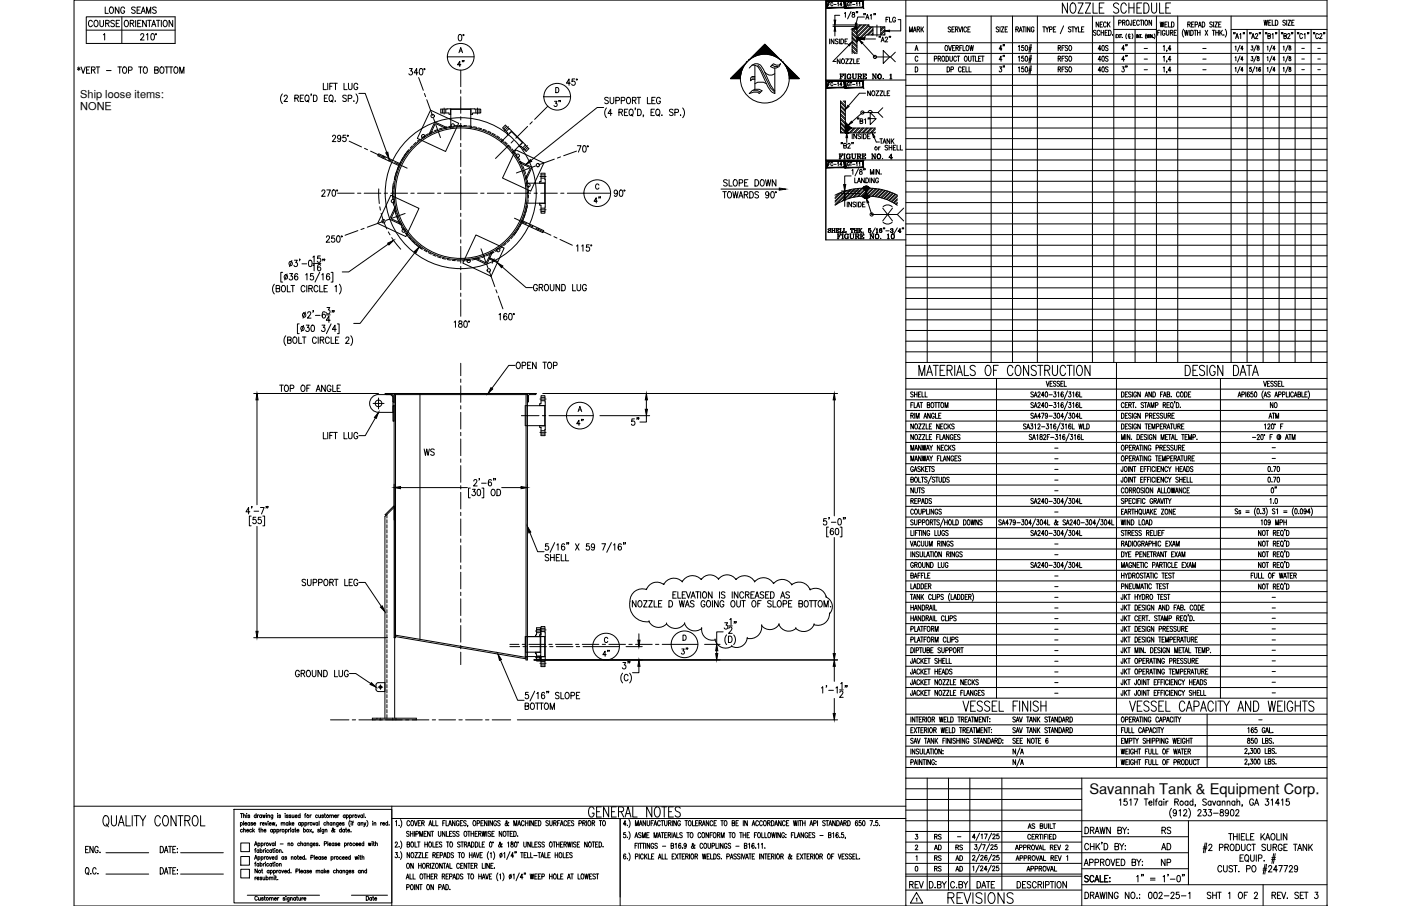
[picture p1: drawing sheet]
<svg xmlns="http://www.w3.org/2000/svg" width="432mm" height="279mm" viewBox="0 0 432 279" stroke-linecap="round" stroke-linejoin="round" font-family="sans-serif">
<defs><g id="words">
<text font-size="14.1" x="230" y="30">N</text>
<text font-size="6.6" x="291.4" y="279.8">REVISIONS</text>
<g font-size="5.3">
<text x="26.5" y="9.5">COURSE</text>
<text x="140.1" y="21.9">4&quot;</text>
<text x="193.7" y="132.3">5&quot;</text>
<text x="129.8" y="141.8">WS</text>
<text x="279.4" y="275.2">REV</text>
</g>
<g font-size="4.9">
<text x="31.4" y="5.3">LONG SEAMS</text>
<text x="310.8" y="16.9" transform="rotate(-90 310.8 16.9)">4&quot;</text>
<text x="337.6" y="16.9">40S</text>
<text x="306.9" y="20.1">4&quot;</text>
<text x="173.9" y="34.2" transform="rotate(-90 173.9 34.2)">3&quot;</text>
<text x="222.2" y="58.6">SLOPE DOWN</text>
<text x="182" y="63.9">4&quot;</text>
<text x="390.5" y="127">NO</text>
<text x="176.7" y="132.3">4&quot;</text>
<text x="394.8" y="153.1" transform="rotate(-90 394.8 153.1)">0&quot;</text>
<text x="92.1" y="181.7">SUPPORT LEG</text>
<text x="184.9" y="203.6">4&quot;</text>
<text x="209.2" y="202.8">3&quot;</text>
<text x="357" y="263.2">AD</text>
<text x="357.4" y="258.2">RS</text>
<text x="357" y="268.1">NP</text>
</g>
<text font-size="4.5" x="335.7" y="244.9">Savannah Tank &amp; Equipment Corp.</text>
<g font-size="4.4">
<text x="272.3" y="8.1">FLG</text>
<text x="279.4" y="10.9">MARK</text>
<text x="336.9" y="9.5">NECK</text>
<text x="356.7" y="9.5">WELD</text>
<text x="348.5" y="16.9" transform="rotate(-90 348.5 16.9)">4&quot;</text>
<text x="325.3" y="20.1">RFSO</text>
<text x="337.6" y="20.1">40S</text>
<text x="337.6" y="23.3">40S</text>
<text x="348.5" y="20.1" transform="rotate(-90 348.5 20.1)">4&quot;</text>
<text x="270.2" y="45.5">TANK</text>
<text x="390.2" y="130.2">ATM</text>
<text x="287.2" y="263.2">AD</text>
<text x="287.2" y="260">RS</text>
<text x="293.9" y="263.2">RS</text>
<text x="287.2" y="269.9">RS</text>
<text x="287.2" y="266.7">RS</text>
<text x="293.9" y="269.9">AD</text>
<text x="293.9" y="266.7">AD</text>
</g>
<g font-size="3.4">
<text x="24.7" y="34">NONE</text>
<text x="24.7" y="30.2">Ship loose items:</text>
</g>
<g font-size="2.6">
<text x="351.7" y="16.2">-</text>
<text x="369.7" y="16.2">-</text>
<text x="400.4" y="16.2">-</text>
<text x="405.3" y="16.2">-</text>
<text x="351.7" y="19.4">-</text>
<text x="351.7" y="22.6">-</text>
<text x="369.7" y="19.4">-</text>
<text x="369.7" y="22.6">-</text>
<text x="400.4" y="19.4">-</text>
<text x="400.4" y="22.6">-</text>
<text x="405.3" y="19.4">-</text>
<text x="405.3" y="22.6">-</text>
<text x="324.2" y="139.3">-</text>
<text x="324.2" y="142.9">-</text>
<text x="391.2" y="139.3">-</text>
<text x="391.2" y="142.5">-</text>
<text x="324.2" y="146">-</text>
<text x="324.2" y="149.2">-</text>
<text x="324.2" y="152.4">-</text>
<text x="324.2" y="159.1">-</text>
<text x="324.2" y="169">-</text>
<text x="324.2" y="172.2">-</text>
<text x="324.2" y="178.9">-</text>
<text x="324.2" y="185.6">-</text>
<text x="324.2" y="182">-</text>
<text x="391.2" y="185.6">-</text>
<text x="324.2" y="191.9">-</text>
<text x="324.2" y="188.7">-</text>
<text x="391.2" y="191.9">-</text>
<text x="391.2" y="188.7">-</text>
<text x="324.2" y="195.4">-</text>
<text x="391.2" y="195.1">-</text>
<text x="324.2" y="198.6">-</text>
<text x="324.2" y="201.8">-</text>
<text x="391.2" y="201.8">-</text>
<text x="391.2" y="198.6">-</text>
<text x="324.2" y="205.3">-</text>
<text x="324.2" y="208.5">-</text>
<text x="391.2" y="205">-</text>
<text x="391.2" y="208.5">-</text>
<text x="324.2" y="211.7">-</text>
<text x="324.2" y="214.8">-</text>
<text x="391.2" y="214.8">-</text>
<text x="391.2" y="211.7">-</text>
<text x="387" y="223.3">-</text>
<text x="294.2" y="259.3">-</text>
</g>
</g></defs>
<!-- layer: DIM -->
<g fill="none" stroke="#000" stroke-width=".31">
<path d="M26.6 5.2h27.4v8.2h-27.4zM26.6 9.3h27.4M31.9 10.7l.4-.3v1.9M37.5 5.2v8.2M40.1 7.2l1-.1 .1-.6-1.1-.2v1.9M40.7 7.2l.6 1M41.8 6.3v1.9M42.4 7.2h.7M43.4 10.8l.3-.4 .5 .1 .1 .2-.2 .7-.8 .9h1.1M43.5 6.3h-1.1v1.9h1.1M45.1 6.3v1.9l-1.1-1.9v1.9M45.1 10.7l.4-.3v1.9"/>
<path d="M46 6.3v1.9M46.7 10.5l.3-.1a1.07 1.07 0 0 1 .6 1 1.07 1.07 0 0 1-.6 .9l-.3-.1-.2-.7zM46.8 8.2l.6-1.9 .6 1.9M47 7.6h.8M48.7 6.3v1.9M49.7 6.3v1.9M50.6 6.4l.2-.1a1 1 0 0 1 .8 .9 1 1 0 0 1-.8 1 1.27 1.27 0 0 1-.2-1.8zM53.2 6.3v1.9l-1.1-1.9v1.9M137.9 17.5h8.2M141.5 16.3l.5-1.6 .6 1.6M141.5 10.7l.2-.1a1.09 1.09 0 0 1 .7 1 1.09 1.09 0 0 1-.7 1l-.4-.4-.1-.4zM141.7 15.7h.6"/>
<path d="M235.6 13.7h.2M23.9 20.9l.8 .6M24.3 20.6v1.2M24.7 20.9l-.8 .6M25 20.6l.6 2 .7-2M26.7 21.6h.6M27.7 20.6h-1v2h1M28.2 21.6l.9-.1 .1-.7-1-.2v2M28.7 21.6l.6 1M29.6 20.6h1.1M30.2 20.6v2M32.8 21.8h1.4"/>
<path d="M36.3 20.6h1.1M36.9 20.6v2M38.1 20.7l.1-.1a1 1 0 0 1 .9 1 1 1 0 0 1-.9 1 1.26 1.26 0 0 1-.1-1.9zM39.6 21.7l1-.1 .1-.3-.1-.6-1-.1v2M42.7 20.6h1.1M43.3 20.6v2M44.5 20.7l.1-.1a1 1 0 0 1 .9 1 1 1 0 0 1-.9 1 1.26 1.26 0 0 1-.1-1.9zM47.7 21.6l.9-.1 .1-.7-1-.2v2l1-.2 .1-.5-.4-.3M49.6 20.7l.1-.1a1 1 0 0 1 .9 1 1 1 0 0 1-.9 1 1.26 1.26 0 0 1-.1-1.9zM50.9 20.6h1.1M51.4 20.6v2M52.1 20.6h1.2"/>
<path d="M52.7 20.6v2M53.9 20.7l.2-.1a1 1 0 0 1 .8 1 1 1 0 0 1-.8 1 1.26 1.26 0 0 1-.2-1.9zM55.4 22.6v-2l.6 2 .7-2v2M87 29a2.24 2.24 0 0 0 0 3M87.6 29.8l.3-.5 .5 .1 .2 .3-1.1 1.6h1.1M90.9 30.3l.9-.1 .1-.7-1-.2v2M91.4 30.3l.6 1M92.5 30.3h.7M93.6 29.3h-1.1v2h1.1M94.3 29.4l.2-.1a1 1 0 0 1 .8 1 1 1 0 0 1-.8 1 1.26 1.26 0 0 1-.2-1.9zM94.7 30.9l.5 .6M96 29.1l-.2 .4"/>
<path d="M96.6 29.3a1 1 0 0 1 1.2 1 1 1 0 0 1-1.2 1zM99.7 25.7v1.9h.9M100 30.3h.6M101 29.3h-1v2h1M101 25.7v1.9M101.6 26.6h.7M101.7 29.4l.2-.1a1 1 0 0 1 .8 1 1 1 0 0 1-.8 1 1.28 1.28 0 0 1-.2-1.9zM102.1 30.9l.5 .6M102.7 25.7h-1.1v1.9M102.8 25.7h1.1M103.3 31.1v.2zM103.4 25.7v1.9"/>
<path d="M106 25.7v1.9h1M106.7 29.6l-.3-.3-.8 .3 .1 .4 1 .7v.3l-.3 .3-.8-.3M107.3 30.4l1.1-.2-.1-.8-1-.1v2M107.4 25.7l.1 1.7 .4 .2 .5-.2 .1-1.7M109.1 31.1v.2zM109.7 29a2.3 2.3 0 0 1 0 3M110.3 26.1a.61 .61 0 0 0-.8-.4 .61 .61 0 0 0-.4 .7v.5a.61 .61 0 0 0 .6 .8 .61 .61 0 0 0 .6-.8h-.4M110.6 28.8h2l6.6 18.2M126.2 21.1h.9l-.5 .8a.6 .6 0 0 1 .5 .9 .6 .6 0 0 1-1.1-.1M128.8 22.5h-1.2l.8-1.4v2M129.5 21.2l.2-.1a1.07 1.07 0 0 1 .7 1 1.07 1.07 0 0 1-.7 1l-.2-.1-.3-.7zM167.6 29.8h8.3"/>
<path d="M171.3 27a.81 .81 0 0 1 1 .8 .81 .81 0 0 1-1 .8zM175.8 25.7h-1.2l.8-1.4v2M177.1 24.3h-.8v.9a.62 .62 0 0 1 .9 0 .62 .62 0 0 1-.1 .9 .62 .62 0 0 1-.9-.1M186.1 33.1h-2l-20.4 16.4M186.9 33.3a2.3 2.3 0 0 0 0 3M187.5 30.3l-.4-.3-.7 .3 .1 .4 1 .7v.3l-.4 .3-.7-.3M188 30v1.4l.5 .6 .6-.3 .1-1.7M188.6 35h-1.2l.8-1.3v1.9M189.8 31l1-.1 .1-.2-.1-.6-1-.1v2M190.8 34.6l.9-.1v-.7l-.9-.1v1.9M191.3 34.6l.6 1M191.5 31l.9-.1v-.8l-.9-.1v2"/>
<path d="M192.4 34.6h.7M193.4 30.1l.1-.1a1 1 0 0 1 .9 1 1 1 0 0 1-.9 1 1.29 1.29 0 0 1-.1-1.9zM193.5 33.7h-1.1v1.9h1.1M194.2 33.8l.2-.1a1 1 0 0 1 .8 1 1 1 0 0 1-.8 .9 1.29 1.29 0 0 1-.2-1.8zM194.6 35.3l.5 .5M194.9 30.9h1l.1-.7-1.1-.2v2M195.5 30.9l.5 1.1M195.9 33.4h-.2h.2l-.2 .5M196.3 30h1.2M196.5 33.7a1 1 0 0 1 1.2 1 1 1 0 0 1-1.2 .9zM196.9 30v2M198.4 35.5h-.2h.2l-.2 .5"/>
<path d="M199.5 30v2h1M200.7 34.6h.6M200.9 30.9h.6M201.7 33.7h-1v1.9h1M201.9 30h-1v2h1M202.4 33.8l.2-.1a1 1 0 0 1 .8 1 1 1 0 0 1-.8 .9 1.27 1.27 0 0 1-.2-1.8zM202.8 35.3l.5 .5M203.5 30.5a.62 .62 0 0 0-.7-.5 .62 .62 0 0 0-.5 .8v.4a.62 .62 0 0 0 .6 .8 .62 .62 0 0 0 .6-.8h-.4M204 35.5v.1zM207.5 34l-.4-.3-.6 .1-.1 .5 1 .6 .1 .5-.4 .2-.8-.2M208 34.7l1-.1 .1-.3-.1-.5-1-.1v1.9M209.7 35.5h.1z"/>
<path d="M210.4 33.3a2.24 2.24 0 0 1 0 3M228.2 24.3h-3.1l10.6-10.7 10.7 10.7h-3.1M99.2 59l.3-.4 .5 .1 .2 .2-.3 .7-.8 .9h1.1M100.7 58.6h1.1l-.8 1.9M102.5 42.2l.3-.5 .5 .1 .1 .3-.2 .6-.8 1h1.1M102.6 58.7l.4-.1a1.14 1.14 0 0 1-.2 1.9l-.2-.1-.3-.7zM105 42.4a.53 .53 0 0 1-.7 .3 .53 .53 0 0 1-.2-.8 .53 .53 0 0 1 .9 .1v.4a.92 .92 0 0 1-.6 1.3l-.3-.3M106.6 41.7h-.9v.8a.61 .61 0 0 1 .9 .1 .61 .61 0 0 1-.1 .9 .61 .61 0 0 1-.9-.2M177.9 44.9h1.2l-.8 2M179.8 45l.2-.1a1.06 1.06 0 0 1 .7 1 1.06 1.06 0 0 1-.7 1l-.2-.1-.2-.7zM180 59.6h8.2M184.6 57.1a.53 .53 0 0 0-.6-.4 .53 .53 0 0 0-.4 .6v.4a.53 .53 0 0 0 .4 .6 .53 .53 0 0 0 .6-.3"/>
<path d="M190.3 59.3a.53 .53 0 0 1-.7 .4 .53 .53 0 0 1-.2-.9 .53 .53 0 0 1 .8 .1l.1 .4a.94 .94 0 0 1-.6 1.3l-.4-.3M191.1 58.7l.2-.1a1.09 1.09 0 0 1 .7 1 1.09 1.09 0 0 1-.7 1l-.2-.1-.2-.8zM222.2 58.3h18M223.3 59.1v2M224.5 59.2l.2-.1a1 1 0 0 1 .8 1 1 1 0 0 1-.8 1 1.27 1.27 0 0 1-.2-1.9zM225.9 59.1l.4 2 .4-2 .4 2 .4-2M231.1 59.1a.99 .99 0 0 1 1.1 1 .99 .99 0 0 1-1.1 1zM233.8 59.4l-.4-.3-.6 .1-.1 .6 .9 .4 .2 .6-.4 .3-.7-.3M237 59.8a.53 .53 0 0 1-.8 .3 .53 .53 0 0 1-.1-.8 .53 .53 0 0 1 .8 .1l.1 .4a.94 .94 0 0 1-.7 1.3l-.3-.3M237.8 59.2l.2-.1a1.07 1.07 0 0 1 .7 1 1.07 1.07 0 0 1-.7 1l-.2-.1-.3-.8zM92.4 80h-.1h.1l-.1 .4M96.4 79.3l.4-.4v2"/>
<path d="M98.7 78.9h-.8v.9a.61 .61 0 0 1 .9 0 .61 .61 0 0 1-.1 .9 .61 .61 0 0 1-.9-.2M99.6 80h-.2h.2l-.2 .4M100.1 80h-.2h.2l-.2 .4M100.6 73.2l.2-.4 .4-.1 .4 .6-1.1 1.4h1.1M103.1 72.7h-.8l-.1 .9a.61 .61 0 0 1 .9 0 .61 .61 0 0 1-.1 .9 .61 .61 0 0 1-.9-.2M103.9 72.8h.7l.2 .3v1.2l-.4 .4-.5-.1-.1-.3-.1-.7zM119.7 75.3l-12.2 8.6h-2M127.9 75.2l2.1 1.6M128 77.8l-17 21.9h-2M177.7 75.9l.4-.4v2M179.3 75.9l.4-.4v2M181.6 75.5h-.8l-.1 .8a.61 .61 0 0 1 .9 .1 .61 .61 0 0 1-.1 .9 .61 .61 0 0 1-.9-.2"/>
<path d="M227.7 61.1l.6-2 .7 2M227.9 60.4h.8M229.4 60l1-.1v-.7l-1-.1v2M230 60l.5 1.1M84.6 87.7a2.31 2.31 0 0 0 0 3M85.1 89l1-.1 .1-.7-1.1-.2v2l1.1-.2v-.6l-.4-.2M87 88.1l.2-.1a1 1 0 0 1 .8 1 1 1 0 0 1-.8 1 1.24 1.24 0 0 1-.2-1.9zM87.1 84h-.5v3h.5M88.5 84.5l-.7 1.8M88.6 88v2h.9M89.3 84.4h.8l-.4 .7a.6 .6 0 0 1 .5 1 .6 .6 0 0 1-1.1-.1M89.7 88h1.1"/>
<path d="M90 80.3l-.8 1.9M90.2 88v2M90.7 80.2h.9l-.5 .8a.6 .6 0 0 1 .5 .9 .6 .6 0 0 1-1-.1M91.8 84.7l-.4-.3a1.1 1.1 0 0 0-.6 .9 1.1 1.1 0 0 0 .6 1 .56 .56 0 0 0 .5-.5 .56 .56 0 0 0-.5-.6 .56 .56 0 0 0-.6 .5M92.2 99.9h-.5v3h.5M93.1 81.4h1.4M94 88.5a.61 .61 0 0 0-.8-.5 .61 .61 0 0 0-.4 .8v.5a.61 .61 0 0 0 .4 .7 .61 .61 0 0 0 .8-.5M94.1 96.2l-.7 1.9M94.2 84.8l.4-.4v1.9M94.6 88v2M94.8 96.6l.3-.5 .5 .1 .2 .3-.3 .7-.8 .9h1.2M95.2 89l.9-.1 .1-.7-1-.2v2"/>
<path d="M95.3 80.3h.6l.2 .3v1.2l-.4 .4-.4-.1-.2-.3v-.7zM95.7 89l.6 1M96.4 81.9l.4-.3v1.9M96.4 81.2h2.5M96.5 84.4h-.8v.8a.61 .61 0 0 1 .8 0 .61 .61 0 0 1 0 .9 .61 .61 0 0 1-.9-.1M96.6 95.8h-.2h.2l-.2 .5M97.2 97.3h1.5M98 88.5a.62 .62 0 0 0-.8-.5 .62 .62 0 0 0-.4 .8v.5a.62 .62 0 0 0 .4 .7 .62 .62 0 0 0 .8-.5M98.5 88v2h1M98.5 84l-1.4 3M98.8 81.8l-.3-.2a1.11 1.11 0 0 0-.1 1.9 .55 .55 0 0 0 .6-.5 .55 .55 0 0 0-.5-.6 .55 .55 0 0 0-.6 .5M99.2 84.8l.4-.4v1.9"/>
<path d="M99.9 89h.6M100.2 96.4l-.4-.3a1.13 1.13 0 0 0 0 2 .58 .58 0 0 0 .5-.8 .58 .58 0 0 0-.9-.1l-.1 .3M100.6 97.1h1.2M100.8 94.8h.8l-.4 .8a.6 .6 0 0 1 .4 .9 .6 .6 0 0 1-1-.1M100.9 88h-1v2h1M101.6 84.7l-.4-.3a1.1 1.1 0 0 0-.6 .9 1.1 1.1 0 0 0 .6 1 .55 .55 0 0 0 .5-.5 .55 .55 0 0 0-.5-.6 .55 .55 0 0 0-.6 .5M101.8 98.8h-1.2l.8-1.3v1.9M102 84h.6v3h-.6M102 99.9l-1.4 3M102.5 95.8h-.2h.2l-.2 .5M103 95.8h-.2h.2l-.2 .5M103.3 88.4l.3-.4v2"/>
<path d="M104 99.9h.5v3h-.5M104.6 87.7a2.31 2.31 0 0 1 0 3M140 99.4l.4-.4v1.9M141.5 99.1v.5a.72 .72 0 0 1 .8 .4 .72 .72 0 0 1-.3 .9 .63 .63 0 0 1-.7-.6 .63 .63 0 0 1 .8-.6l.2-.6zM143.2 99.1h.6l.2 .3v1.2l-.4 .3-.6-.3zM153.8 97l.4-.3v2M154.8 82.3l7.3 6.4h2M156.2 97l-.3-.3a1.12 1.12 0 0 0-.1 2 .58 .58 0 0 0 .5-.9 .58 .58 0 0 0-1-.1l-.1 .3M157 96.8l.2-.1a1.09 1.09 0 0 1 .7 1 1.09 1.09 0 0 1-.7 1l-.4-.4-.1-.5zM165.6 88.2a.62 .62 0 0 0-.7-.5 .62 .62 0 0 0-.5 .8v.4a.62 .62 0 0 0 .6 .8 .62 .62 0 0 0 .6-.8h-.4M166.2 88.6h1v-.8l-1-.1v2M166.8 88.6l.5 1.1"/>
<path d="M168.1 87.8l.2-.1a1 1 0 0 1 .8 1 1 1 0 0 1-.8 1 1.29 1.29 0 0 1-.2-1.9zM169.6 87.7v1.4l.5 .6 .5-.3 .1-1.7M172.5 87.7v2l-1.1-2v2M173.1 87.7a1 1 0 0 1 1.2 1 1 1 0 0 1-1.2 1zM176.5 87.7v2h.9M177.8 87.7v1.4l.5 .6 .6-.3 .1-1.7M180.7 88.2a.62 .62 0 0 0-.7-.5 .62 .62 0 0 0-.5 .8v.4a.62 .62 0 0 0 .6 .8 .62 .62 0 0 0 .6-.8h-.4M86.2 118.8h1.1M86.7 118.8v1.9M87.9 118.9l.2-.1a1 1 0 0 1 .8 1 1 1 0 0 1-.8 .9 1.26 1.26 0 0 1-.2-1.8zM88.1 103.5a2.3 2.3 0 0 0 0 3.1M88.6 104.9l1-.1 .1-.7-1.1-.2v2l1.1-.2v-.6l-.4-.2"/>
<path d="M89.5 119.8l.9-.1v-.8l-.9-.1v1.9M90.6 104l.1-.1a1 1 0 0 1 .8 1 1 1 0 0 1-.8 1 1.26 1.26 0 0 1-.1-1.9zM92.1 103.9v2h.9M93 118.9l.2-.1a1 1 0 0 1 .8 1 1 1 0 0 1-.8 .9 1.24 1.24 0 0 1-.2-1.8zM93.2 103.9h1.1M93.6 100.4l-.7 1.8M93.7 103.9v2M94.4 100.3h.9l-.5 .7a.6 .6 0 0 1 .5 .9 .6 .6 0 0 1-1.1 0M94.6 119.7h.6M95.6 118.8h-1v1.9M96.1 100.4l.2-.1a1.07 1.07 0 0 1 .7 1 1.07 1.07 0 0 1-.7 .9h-.2l-.3-.8zM97.5 104.4a.61 .61 0 0 0-.7-.5 .61 .61 0 0 0-.5 .8v.5a.61 .61 0 0 0 .5 .7 .61 .61 0 0 0 .7-.5"/>
<path d="M98.1 103.9v2M98.7 104.9l1-.1v-.7l-1-.2v2M99.3 100.3h.8l-.4 .7a.6 .6 0 0 1 .5 .9 .6 .6 0 0 1-1.1 0M99.3 104.9l.5 1M100.2 118.8v1.9l-1.1-1.9v1.9M101.5 104.4a.62 .62 0 0 0-.7-.5 .62 .62 0 0 0-.5 .8v.5a.62 .62 0 0 0 .5 .7 .62 .62 0 0 0 .7-.5M102 119.2a.62 .62 0 0 0-.8-.4 .62 .62 0 0 0-.4 .7v.5a.62 .62 0 0 0 .6 .7 .62 .62 0 0 0 .6-.7h-.4M102 103.9v2h1M102.6 118.8v1.9h.9M103.4 104.9h.6M103.7 101.6h-1.3l.9-1.3v1.9M103.9 119.7h.6"/>
<path d="M104.4 103.9h-1v2h1M104.9 118.8h-1v1.9h1M106.6 104.4l.2-.4 .4-.1 .3 .6-1 1.4h1.1M108.1 103.5a2.3 2.3 0 0 1 0 3.1M158.8 112.7h-2l-5.2 7.1M159.4 111.8l.2-.1a1.01 1.01 0 0 1 .8 1 1.01 1.01 0 0 1-.8 1 1.24 1.24 0 0 1-.2-1.9zM160.9 112.7l1-.1 .1-.7-1.1-.2v2M162.6 112.6h.7M163.6 111.7h-1v2h1M165.2 111.7v2l-1.1-2v2M167.3 111.7h1.1M167.9 111.7v2"/>
<path d="M169.1 111.8l.1-.1a1.01 1.01 0 0 1 .9 1 1.01 1.01 0 0 1-.9 1 1.29 1.29 0 0 1-.1-1.9zM170.6 112.7l1-.1v-.7l-1-.2v2M78.2 121.3h38.5M79.2 123.3v32.4M97.5 120.7l.6-1.9 .6 1.9M97.7 120.1h.8M99.7 133.4v1.9h.9M101 133.4v1.9M101.6 134.3h.7M102.7 133.4h-1.1v1.9M102.8 133.4h1.1M103.4 133.4v1.9"/>
<path d="M106 133.4v1.9h1M107.4 133.4l.1 1.6 .4 .3 .5-.3 .1-1.6M110.3 133.8a.61 .61 0 0 0-.8-.4 .61 .61 0 0 0-.4 .7v.5a.61 .61 0 0 0 .6 .7 .61 .61 0 0 0 .6-.7h-.4M115.7 128.9l-3.1 5.4h-2M167.3 121.3h90.8M174.6 128.2h8.2M178.2 126.9l.5-1.6 .6 1.6M178.4 126.4h.7M184.9 128.2h15.3M199.2 123.3v2.9M257.1 123.3v35.8M77 157.8h-1.2l.8-1.3v2"/>
<path d="M77.4 159.2h-.5v3h.5M77.7 156.2h-.2h.2l-.2 .5M78.3 157.6h1.4M78.8 159.5h-.8v.9a.62 .62 0 0 1 .9 0 .62 .62 0 0 1-.1 .9 .62 .62 0 0 1-.9-.2M80.3 156.5h1.1l-.8 2M80.5 159.5h-.8l-.1 .9a.62 .62 0 0 1 .9 0 .62 .62 0 0 1-.1 .9 .62 .62 0 0 1-.9-.2M81 159.2h.6v3h-.6M82.1 156.2h-.1h.1l-.1 .5M82.6 156.2l-.2 .5M121.5 149.4v10.9M123.4 150.4h20.7M144.9 150.5h-.5v3h.5"/>
<path d="M145.6 150.9h.9l-.5 .7a.6 .6 0 0 1 .5 1 .6 .6 0 0 1-1.1-.1M146 148.4l.3-.5 .5 .1 .2 .3-.3 .6-.8 1h1.2M147.3 151l.4-.1a1.14 1.14 0 0 1-.2 2l-.2-.1-.3-.8zM147.8 147.6h-.2h.2l-.2 .5M148.4 149h1.5M148.5 150.5h.6v3h-.6M151.4 148.2l-.4-.3a1.12 1.12 0 0 0 .1 2 .59 .59 0 0 0 .4-.8 .59 .59 0 0 0-.8-.4l-.2 .5M151.7 151l.1-.1a1 1 0 0 1 .8 1 1 1 0 0 1-.8 1 1.29 1.29 0 0 1-.1-1.9zM152.3 147.6l-.2 .5M152.7 147.6h-.1h.1l-.1 .5M153.2 150.9a1 1 0 0 1 1.1 1 1 1 0 0 1-1.1 1zM154.6 150.4h6"/>
<path d="M162.6 149.4v10.9M254.7 159.9h-.8l-.1 .9a.61 .61 0 0 1 .9 0 .61 .61 0 0 1-.1 .9 .61 .61 0 0 1-.9-.2M255.6 159.7l-.2 .4M260.1 159.7h-.2h.2l-.2 .4M260.5 159.7l-.1 .4M79.2 162.3v32.4M110.6 179.6h2l4.9 7.4M163.3 164.2l2.4 5.9h2M169 167.7h-.8l-.1 .8a.62 .62 0 0 1 .9 .1 .62 .62 0 0 1-.1 .9 .62 .62 0 0 1-.9-.2M169.1 171.3l-.4-.3-.5 .1-.1 .5 .9 .5 .1 .6-.4 .3-.7-.3M169.7 171v2M169.7 171.9h1.1"/>
<path d="M170.8 171v2M171 167.3l-1.5 3M171.5 171.9h.6M171.6 168.1l.4-.4v2M172.5 171h-1v2h1M173 171v2h.9M174 168l-.3-.3a1.09 1.09 0 0 0-.7 .9 1.09 1.09 0 0 0 .6 1.1 .56 .56 0 0 0 .6-.6 .56 .56 0 0 0-.6-.6 .56 .56 0 0 0-.6 .5M174.3 171v2h1M174.8 167.4l-.2 .5M175.3 167.4l-.2 .5M177.4 167.7l1.1 2M178.5 167.7l-1.1 2"/>
<path d="M181.6 167.7h-.8l-.1 .8a.62 .62 0 0 1 .9 .1 .62 .62 0 0 1-.1 .9 .62 .62 0 0 1-.9-.2M183.3 168.3l-.3 .5a.55 .55 0 0 1-.7-.2 .55 .55 0 0 1 .1-.7 .55 .55 0 0 1 .8 .1l.1 .3a.93 .93 0 0 1-.7 1.4l-.3-.3M185.5 167.7h1.1l-.8 2M188.4 167.3l-1.4 3M189.1 168.1l.4-.4v2M191.5 168l-.3-.3a1.09 1.09 0 0 0-.7 .9 1.09 1.09 0 0 0 .6 1.1 .56 .56 0 0 0 .5-.6 .56 .56 0 0 0-.5-.6 .56 .56 0 0 0-.6 .5M192.3 167.4l-.2 .5M192.8 167.4h-.2h.2l-.2 .5M255.3 162.6h-.5v3h.5M256.2 161.1h1.4M256.9 163.2l-.4-.3a1.09 1.09 0 0 0-.6 1 1.09 1.09 0 0 0 .6 1 .56 .56 0 0 0 .5-.5 .56 .56 0 0 0-.5-.6 .56 .56 0 0 0-.6 .5M257.1 165.8v35.7"/>
<path d="M257.6 163l.3-.1a1.07 1.07 0 0 1 .6 1 1.07 1.07 0 0 1-.6 1 1.38 1.38 0 0 1-.3-1.9zM258.4 160l.3-.1a1.06 1.06 0 0 1 .6 1 1.06 1.06 0 0 1-.6 1l-.3-.1-.2-.7zM258.9 162.6h.6v3h-.6M78.2 196.7h41.2M182.7 199.4h8.2M187.3 196.9a.53 .53 0 0 0-.6-.3 .53 .53 0 0 0-.4 .6v.3a.53 .53 0 0 0 .4 .6 .53 .53 0 0 0 .6-.3M193 199.4h5M196 185.2v2l-1.1-2v2M196.9 185.3l.2-.1a1 1 0 0 1 .8 1 1 1 0 0 1-.8 1 1.29 1.29 0 0 1-.2-1.9zM196.9 195.5v1.9M198.4 185.2h1.1l-1.1 2h1.1M199.9 185.2h1.2l-1.2 2h1.2"/>
<path d="M201.6 185.2v2h1M203 186.2h.6M204 185.2h-1v2h1M206.2 185.2a1 1 0 0 1 1.1 1 1 1 0 0 1-1.1 1zM206.9 198.7h8.2M207.4 183.4h.6M208.4 182.5h-1v2h1M208.9 182.5v2h1M209.4 185.2l.4 2 .4-2 .4 2 .3-2M210.3 183.4h.6M210.5 195.9a.82 .82 0 0 1 1 .8 .82 .82 0 0 1-1 .8zM211.2 187.2l.6-2 .7 2"/>
<path d="M211.3 182.5h-1v2h1M211.4 186.5h.8M211.5 182.5l.7 2 .6-2M213 184.5l.6-2 .7 2M213.2 183.8h.8M213.9 185.5l-.4-.3-.7 .3 .1 .4 1 .7v.3l-.4 .3-.7-.3M214.4 182.5h1.1M215 182.5v2M215.9 182.5v2M216.8 182.6l.2-.1a1 1 0 0 1 .8 1 1 1 0 0 1-.8 1 1.24 1.24 0 0 1-.2-1.9zM217.1 198.7h4.8M217.3 185.7a.61 .61 0 0 0-.8-.5 .61 .61 0 0 0-.4 .8v.4a.61 .61 0 0 0 .6 .8 .61 .61 0 0 0 .6-.8h-.4"/>
<path d="M218.1 185.3l.1-.1a1 1 0 0 1 .8 1 1 1 0 0 1-.8 1 1.27 1.27 0 0 1-.1-1.9zM219.5 182.5v2l-1.2-2v2M219.6 185.2v2M221.3 185.2v2l-1.1-2v2M221.8 182.5v2M222.9 194.9h-2v3.8M223.1 185.7a.62 .62 0 0 0-.7-.5 .62 .62 0 0 0-.5 .8v.4a.62 .62 0 0 0 .6 .8 .62 .62 0 0 0 .6-.8h-.4M223.4 192h.8l-.4 .8a.6 .6 0 0 1 .5 .9 .6 .6 0 0 1-1.1-.1M223.4 182.8l-.3-.3-.8 .3 .2 .5 .9 .4v.5l-.3 .3-.8-.3M224 195.8a2.3 2.3 0 0 0 0 3M224.5 196.2a1 1 0 0 1 1.2 1 1 1 0 0 1-1.2 .9zM224.6 193h1.1"/>
<path d="M224.6 193.8l.4-.4h.4l.2 .3-.2 .7-.8 .9h1.1M224.9 191.1l.4-.4v2M225.6 185.3l.1-.1a1 1 0 0 1 .9 1 1 1 0 0 1-.9 1 1.24 1.24 0 0 1-.1-1.9zM225.7 182.5v2M226.1 195.8a2.3 2.3 0 0 1 0 3M226.4 191.7h-.2h.2l-.2 .5M226.9 191.7h-.2h.2l-.2 .5M227.1 185.2v1.4l.5 .6 .5-.3 .1-1.7M227.4 182.5v2l-1.1-2v2M228.6 185.2h1.1M229.2 185.2v2M229.2 183a.62 .62 0 0 0-.8-.5 .62 .62 0 0 0-.4 .8v.4a.62 .62 0 0 0 .5 .8 .62 .62 0 0 0 .7-.5"/>
<path d="M229.7 183.4l1-.1v-.7l-1-.1v2M230.3 183.4l.6 1.1M231.4 183.4h.7M232 185.3l.2-.1a1 1 0 0 1 .8 1 1 1 0 0 1-.8 1 1.27 1.27 0 0 1-.2-1.9zM232.5 182.5h-1.1v2h1.1M232.7 184.5l.6-2 .7 2M232.9 183.8h.8M233.6 186.2h.6M234.6 185.2h-1v2M235.4 182.8l-.4-.3-.7 .3 .2 .5 .8 .3v.8l-.6 .1-.4-.3M236 183.4h.6M237 182.5h-1v2h1"/>
<path d="M237.5 182.5a1 1 0 0 1 1.1 1 1 1 0 0 1-1.1 1zM237.7 185.5l-.4-.3-.7 .3 .1 .4 1 .7v.3l-.4 .3-.7-.3M238.3 185.2v2h.9M239.9 185.3l.1-.1a1 1 0 0 1 .8 1 1 1 0 0 1-.8 1 1.29 1.29 0 0 1-.1-1.9zM240.6 184.5l.6-2 .7 2M240.9 183.8h.7M241.4 186.2h.9v-.9l-.9-.1v2M243 186.2h.7M243.3 182.8l-.4-.3-.7 .3 .2 .5 .8 .4 .1 .5-.4 .3-.7-.3M244.1 185.2h-1.1v2h1.1M246.2 186.2l1-.1v-.8l-1-.1v2l1.1-.2 .1-.5-.4-.3M248.2 185.3l.1-.1a1 1 0 0 1 .8 1 1 1 0 0 1-.8 1 1.29 1.29 0 0 1-.1-1.9z"/>
<path d="M249.4 185.2h1.1M250 185.2v2M250.7 185.2h1.1M251.3 185.2v2M252.5 185.3l.1-.1a1 1 0 0 1 .9 1 1 1 0 0 1-.9 1 1.27 1.27 0 0 1-.1-1.9zM254 187.2v-2l.6 2 .6-2v2M256 187v.2zM92.3 207.2a.62 .62 0 0 0-.8-.5 .62 .62 0 0 0-.4 .8v.4a.62 .62 0 0 0 .6 .8 .62 .62 0 0 0 .6-.8h-.4M92.8 207.7l1-.1 .1-.7-1.1-.2v2M93.4 207.7l.5 1M94.7 206.8l.2-.1a1.01 1.01 0 0 1 .8 1 1.01 1.01 0 0 1-.8 1 1.24 1.24 0 0 1-.2-1.9zM96.2 206.7v1.4l.5 .6 .6-.3 .1-1.7"/>
<path d="M99.1 206.7v2l-1.1-2v2M99.8 206.7a1.01 1.01 0 0 1 1.1 1 1.01 1.01 0 0 1-1.1 1zM103.1 206.7v2h1M104.5 206.7v1.7l.4 .3 .6-.3 .1-1.7M107.3 207.2a.61 .61 0 0 0-.7-.5 .61 .61 0 0 0-.4 .8v.4a.61 .61 0 0 0 .5 .8 .61 .61 0 0 0 .6-.8h-.3M107.7 207.7h1.9l4.7 3.1M154.2 203.5l5.4 12.5h1.9M161.8 217.7h1v-.8l-1-.1v2l1.1-.2 .1-.5-.4-.4M162.8 213.5h-.8l-.1 .9a.62 .62 0 0 1 .9 0 .62 .62 0 0 1-.1 .9 .62 .62 0 0 1-.9-.2M163.8 216.9l.1-.1a1 1 0 0 1 .8 1 1 1 0 0 1-.8 1 1.29 1.29 0 0 1-.1-1.9zM164.6 203.5h93.5M164.8 213.1l-1.4 3.1"/>
<path d="M165 216.8h1.2M165.4 213.9l.4-.4v2M165.6 216.8v2M166.3 216.8h1.1M166.9 216.8v2M167.8 213.8l-.3-.3a1.12 1.12 0 0 0-.1 2 .58 .58 0 0 0 .5-.8 .58 .58 0 0 0-.9-.2l-.1 .3M168.1 216.9l.1-.1a1 1 0 0 1 .9 1 1 1 0 0 1-.9 1 1.24 1.24 0 0 1-.1-1.9zM168.6 213.2h-.1h.1l-.1 .5M169.1 213.2h-.1h.1l-.1 .5M169.6 218.8v-2l.6 2 .7-2v2M172.3 213.8l-.4-.3-.7 .3 .1 .5 .9 .4a.48 .48 0 0 1-.3 .8l-.7-.3M172.9 213.5v2h.9"/>
<path d="M174.5 213.6l.1-.1a1.01 1.01 0 0 1 .9 1 1.01 1.01 0 0 1-.9 1 1.27 1.27 0 0 1-.1-1.9zM176 214.5h.9l.1-.8-1-.2v2M177.7 214.5h.6M178.7 213.5h-1v2h1M191.9 207.6a2.3 2.3 0 0 0 0 3M192 204.3h.8l-.4 .8a.6 .6 0 0 1 .4 .9 .6 .6 0 0 1-1-.1M193.6 208.4a.61 .61 0 0 0-.8-.4 .61 .61 0 0 0-.4 .7v.5a.61 .61 0 0 0 .4 .7 .61 .61 0 0 0 .8-.4M193.7 204l-.2 .5M194.1 207.6a2.3 2.3 0 0 1 0 3M194.1 204h-.1h.1l-.1 .5M196.9 205.5v2h-2M220.9 200.7v.8"/>
<path d="M253.2 212.2l.4-.4v1.9M254.8 211.5h-.2h.2l-.2 .5M255.4 212.9h1.5M257.1 205.5v4.6M257.1 215.4v4.6M257.6 212.2l.4-.4v1.9M258.8 212.7h1.1M258.8 213.6l.2-.4 .5-.1 .3 .6-1 1.4h1.1M259.1 210.8l.4-.3v1.9M260.6 211.5h-.2h.2l-.2 .5M261.1 211.5h-.2h.2l-.2 .5M159.4 222h98.7"/>
<circle cx="48" cy="10.5" r=".17"/>
<circle cx="142" cy="17.5" r="4.1"/>
<circle cx="142.8" cy="10.8" r=".17"/>
<circle cx="130.8" cy="21.3" r=".17"/>
<circle cx="171.7" cy="29.8" r="4.1"/>
<circle cx="177.8" cy="24.5" r=".17"/>
<circle cx="103.9" cy="58.7" r=".17"/>
<circle cx="107.2" cy="41.9" r=".17"/>
<circle cx="181.1" cy="45.1" r=".17"/>
<circle cx="184.1" cy="59.6" r="4.1"/>
<circle cx="192.4" cy="58.8" r=".17"/>
<circle cx="105.3" cy="72.9" r=".17"/>
<circle cx="182.2" cy="75.7" r=".17"/>
<circle cx="88.1" cy="85.4" r=".62"/>
<circle cx="89.6" cy="81.2" r=".61"/>
<circle cx="93.7" cy="97.1" r=".62"/>
<circle cx="144.5" cy="99.1" r=".17"/>
<circle cx="158.3" cy="96.8" r=".17"/>
<circle cx="93.2" cy="101.2" r=".61"/>
<circle cx="178.7" cy="128.2" r="4.1"/>
<circle cx="186.8" cy="199.4" r="4.1"/>
<circle cx="211" cy="198.7" r="4.1"/>
</g>
<!-- layer: TEXT -->
<g fill="none" stroke="#000" stroke-width=".31">
<path d="M255.3 1.3h.4M255.7 12v1.5M255.9 .8h-.6v1M256.7 1a.32 .32 0 0 0-.4-.2 .32 .32 0 0 0-.2 .4v.2a.32 .32 0 0 0 .2 .4 .32 .32 0 0 0 .4-.2M256.7 7.7h6.8M256.7 8.1h6.8M257 1.4h.7M257 12v1.5l-.8-1.5v1.5M257.3 9.6v1.5M258.1 1l.3-.2v1M258.3 12.2l-.3-.2-.6 .2 .2 .4 .6 .3 .1 .4-.3 .2-.6-.2M258.7 12v1.5"/>
<path d="M258.8 4.7h-1.5v1.5M258.9 18.2v1.4l-.8-1.4v1.4M259.2 12a.75 .75 0 0 1 .8 .8 .75 .75 0 0 1-.8 .7zM259.5 1.5h-.7l.5-.7v1M259.6 18.2h.1a.7 .7 0 0 1 .6 .7 .7 .7 0 0 1-.7 .7l-.3-.5zM260.3 4.1l.3-.3v1.5M260.4 12.7h.5M260.6 18.2h.9l-.9 1.4h.9M261.2 12h-.8v1.5h.8M261.6 14l-4.9 5h1M261.8 1a.33 .33 0 0 0-.4-.2 .33 .33 0 0 0-.2 .4v.2a.33 .33 0 0 0 .3 .4 .33 .33 0 0 0 .3-.4h-.2M261.9 18.2h.8l-.8 1.4h.8"/>
<path d="M262 .8h.6M262.3 .8v1M262.3 3.6l-1.1 2.2M262.6 13.1l1.5 1.5M262.6 14.4l1.5 1.5M262.6 15.7l.8 .9M262.6 11.8l1.5 1.5M262.6 10.5l1.5 1.5M262.6 9.2l1.5 1.5M262.6 12.7l1.5 1.5M262.6 14l1.5 1.5M262.6 15.3l1.3 1.3"/>
<path d="M262.6 11.4l1.5 1.5M262.6 10.1l1.5 1.5M262.7 3.9v.4a.54 .54 0 0 1 .7 .3 .54 .54 0 0 1-.3 .7 .47 .47 0 0 1-.5-.5 .47 .47 0 0 1 .6-.4l.1-.5zM262.8 1.4h.7M262.8 8.9l1.3 1.3M263.1 18.2v1.4h.7M263.7 8.9l.4 .5M263.9 1l.2-.2v1M264 3.6l-.1 .4M264.1 8.9h.1M264.1 7.7h3.7v.6h3.7M264.1 7.7v1.2h-1.5v7.7"/>
<path d="M264.1 18.9h.5M264.1 8.9v7.7M264.2 7.7h-.1M264.4 3.6l-.2 .4M264.8 1l.2-.2v1M264.9 18.2h-.8v1.4h.8M265 7.7l-.9 .9M265.5 7.7l-1.4 1.4M265.8 13.3l3.9 4.3h4.8M266.3 4.2l-.1 .4M266.3 12h3.5M266.3 7.7l-2.2 2.2"/>
<path d="M266.4 5.2h-2l-.5 2.1M266.7 4.2l-.1 .4M266.8 7.7l-2.7 2.7M266.8 5.9l.5-1.5 .5 1.5M267 5.4h.6M267.7 7.7l-3.6 3.5M267.8 8l-3.7 3.6h2.5v-.2l-.3 .2M268.2 4.7l.3-.3v1.5M268.4 8.3l-3.4 3.3M268.8 8.3l-3.3 3.3M269 8.3v2.5M269 8.9l-1.8 1.9"/>
<path d="M269 10.2l-.5 .6M269 9.4l-1.4 1.4M269 10.6l-.1 .2M269.4 4.2l-.1 .4M269.8 4.2l-.1 .4M271 11.2l-.1 .4M271.4 11.2l-.1 .4M271.5 8.3v2.5M271.6 12.9l.5-1.5 .4 1.5M271.8 12.4h.6M272.2 15.6l2 2-2 2zM272.7 8.3v2.5h-5.5l-.5 .1-.1 .5"/>
<path d="M272.7 9.1l-1.2 1.3M272.7 10.4l-.3 .4M272.7 9.6l-1.2 1.2M272.8 11.8l.3-.4 .4 .3-.7 1.2h.8M274.2 11.2l-.2 .4M274.5 11.2l-.1 .4M275.9 16.1l-1.4 1.5 1.4 1.5M282 15.6l.5-1.6 .4 1.6M282.2 15.1h.6M282.9 17.7a.44 .44 0 0 0-.6-.4 .44 .44 0 0 0-.3 .6v.4a.44 .44 0 0 0 .3 .6 .44 .44 0 0 0 .6-.4M288 18.1h.6v-.7l-.6-.1v1.6M289.1 18.1l.7-.1 .1-.5-.8-.2v1.6"/>
<path d="M289.5 18.1l.4 .8M290.5 17.4l.1-.1a.84 .84 0 0 1 .6 .8 .84 .84 0 0 1-.6 .8 1.12 1.12 0 0 1-.1-1.5zM291.5 14.1l.1-.1a.83 .83 0 0 1 .6 .8 .83 .83 0 0 1-.6 .8 1.09 1.09 0 0 1-.1-1.5zM291.6 17.3a.79 .79 0 0 1 .8 .8 .79 .79 0 0 1-.8 .8zM292.4 14l.4 1.6 .5-1.6M292.8 17.3v1.4l.3 .2 .4-.4v-1.2M293 8.5a.4 .4 0 0 0-.6-.2 .4 .4 0 0 0-.1 .6l.5 .2a.42 .42 0 0 1 .1 .7 .42 .42 0 0 1-.7-.2M293.4 9h.5M293.5 14.8h.5M294.1 8.3h-.7v1.6h.7M294.3 14h-.8v1.6h.8M294.5 9h.6l.1-.6-.7-.1v1.6"/>
<path d="M294.6 14.8l.7-.1v-.6l-.7-.1v1.6M294.8 17.7a.44 .44 0 0 0-.6-.4 .44 .44 0 0 0-.3 .6v.4a.44 .44 0 0 0 .3 .6 .44 .44 0 0 0 .6-.4M294.9 9l.4 .9M295 14.8l.4 .8M295 17.3h.8M295.4 17.3v1.6M295.5 8.3l.4 1.6 .5-1.6M295.8 14.8h.4M296.5 14h-.7v1.6M296.7 8.3v1.6M296.8 14v1.6h.7M297.4 17.4l.1-.1a.83 .83 0 0 1 .6 .8 .83 .83 0 0 1-.6 .8 1.09 1.09 0 0 1-.1-1.5z"/>
<path d="M297.9 8.7a.44 .44 0 0 0-.6-.4 .44 .44 0 0 0-.2 .6v.3a.44 .44 0 0 0 .2 .7 .44 .44 0 0 0 .6-.4M297.9 14.1l.1-.1a.83 .83 0 0 1 .6 .8 .83 .83 0 0 1-.6 .8 1.09 1.09 0 0 1-.1-1.5zM298.3 9h.4M298.5 17.3v1.2l.3 .4 .5-.4v-1.2M298.9 14l.3 1.6 .3-1.6 .2 1.6 .3-1.6M299 8.3h-.7v1.6h.7M299.6 17.3h.8M300 17.3v1.6M300.6 17.3v1.6h.7M301.6 18.1h.4M302.3 17.3h-.7v1.6h.7M302.5 17.3h.8"/>
<path d="M302.9 17.3v1.6M307.8 8.5a.39 .39 0 0 0-.6-.2 .39 .39 0 0 0-.1 .6l.5 .2a.42 .42 0 0 1 .1 .7 .42 .42 0 0 1-.7-.2M308.2 8.3v1.6M308.6 8.3h.8l-.8 1.6h.8M309.8 9h.4M310.5 8.3h-.7v1.6h.7M313.1 9h.7v-.6l-.7-.1v1.6M313.5 9l.4 .9M313.9 17.6l.3-.3v1.6M313.9 14.3l.3-.3v1.6M314.1 9.9l.5-1.6 .4 1.6M314.3 9.3h.6"/>
<path d="M315.1 8.3h.8M315.5 17.3h-.6v.7a.46 .46 0 0 1 .6 0 .46 .46 0 0 1 0 .7 .46 .46 0 0 1-.7-.1M315.5 14h-.6v.7a.45 .45 0 0 1 .6 .1 .45 .45 0 0 1 0 .6 .45 .45 0 0 1-.7-.1M315.5 8.3v1.6M316.1 17.4l.2-.1a.92 .92 0 0 1 0 1.6l-.3-.3zM316.1 14.1l.2-.1a.92 .92 0 0 1 0 1.6l-.3-.7zM316.2 8.3v1.6M317.1 18.5h.8M317.1 15.2h.8M317.1 18h.8M317.1 14.7h.8M317.4 8.3v1.6l-.7-1.6v1.6"/>
<path d="M317.5 17l-.4 2.4M317.5 13.7l-.4 2.4M317.9 17l-.4 2.4M317.9 13.7l-.4 2.4M318.7 8.7a.44 .44 0 0 0-.6-.4 .44 .44 0 0 0-.3 .6v.3a.46 .46 0 0 0 .5 .7 .46 .46 0 0 0 .4-.7h-.3M321.4 8.3h.8M321.8 8.3v1.6M322.3 8.3l.4 .7v.9M323.2 8.3l-.5 .7M323.5 9.1l.6-.1 .1-.6-.7-.1v1.6M324.7 9h.4M325.4 8.3h-.7v1.6h.7"/>
<path d="M326.1 14.8l.7-.1v-.6l-.7-.1v1.6M326.5 14.8l.4 .8M327.3 14.8h.5M327.8 8l-1 2.4M328 14h-.7v1.6M329 .9v3.2l-1.6-3.2v3.2M329.1 14.3l-.3-.3-.5 .3v.3l.5 .3a.41 .41 0 0 1 .2 .6 .41 .41 0 0 1-.6 0l-.1-.1M329.6 14.1l.1-.1a.83 .83 0 0 1 .6 .8 .83 .83 0 0 1-.6 .8 1.09 1.09 0 0 1-.1-1.5zM330.1 8.5a.4 .4 0 0 0-.6-.2 .4 .4 0 0 0-.1 .6l.4 .2a.43 .43 0 0 1 .2 .7 .43 .43 0 0 1-.7-.2M330.2 1.1l.3-.2a1.52 1.52 0 0 1 1 2.4 .78 .78 0 0 1-.8 .8 .78 .78 0 0 1-.8-.8l-.1-1.2zM330.3 8.3h.8M330.7 8.3v1.6"/>
<path d="M331.2 8.3l.4 .7v.9M332.1 8.3l-.5 .7M332.3 .9h1.5l-1.5 3.2h1.5M332.4 8.3v1.6h.7M333.3 9h.5M334.1 8.3h-.8v1.6h.8M334.5 .9h1.6l-1.6 3.2h1.6M336.9 .9v3.2h1.3M338.8 2.4h.9M340.3 .9h-1.5v3.2h1.5M344 11.1h.2M344.4 10.6h-.4v1"/>
<path d="M344.6 10.6l.5 1M344.8 7h.7v-.7l-.7-.1v1.6M344.8 1.4a.79 .79 0 0 0-1.1-.5 .79 .79 0 0 0-.4 1.1l1 .6a.82 .82 0 0 1 .4 1.2 .82 .82 0 0 1-1.3 .1l-.2-.3M345.1 10.6l-.5 1M345.2 10.6h.5M345.5 10.6v1M346 7l.6-.1v-.6l-.6-.1v1.6M346.4 7l.4 .8M347.2 1.7a.79 .79 0 0 0-.8-.8 .79 .79 0 0 0-.8 .8l-.1 1.2a.88 .88 0 0 0 .6 1.1 .88 .88 0 0 0 1.1-.7M347.2 10.4l-.2 .7 .2 .8M347.3 6.3l.1-.1a.84 .84 0 0 1 .6 .8 .84 .84 0 0 1-.6 .8 1.12 1.12 0 0 1-.1-1.5zM347.9 2.4h1.6"/>
<path d="M347.9 .9v3.2M348 10.8v1h.4M348.3 10.8a.28 .28 0 0 0-.4-.3 .28 .28 0 0 0-.1 .4v.2a.27 .27 0 0 0 .2 .4 .27 .27 0 0 0 .3-.2M348.8 6.2v1.5l-.3 .1-.2-.5M348.9 10.4l.3 .7-.3 .8M349.3 7h.4M349.5 .9v3.2M350 6.2h-.7v1.6h.7M350.3 10.6v1M350.4 2.4h.9M351.1 10.6v1l-.5-1v1M351.2 6.6a.44 .44 0 0 0-.6-.4 .44 .44 0 0 0-.3 .6v.4a.44 .44 0 0 0 .3 .6 .44 .44 0 0 0 .6-.4"/>
<path d="M351.3 10.6h.4M351.4 6.2h.7M351.5 10.6v1M351.8 6.2v1.6M351.9 .9h-1.5v3.2h1.5M352 11.5h.1M352.4 6.2v1.6M352.6 .9h.7a1.9 1.9 0 0 1 0 3.2h-.7zM353.1 6.3l.1-.1a.83 .83 0 0 1 .6 .8 .83 .83 0 0 1-.6 .8 1.09 1.09 0 0 1-.1-1.5zM353.3 10.5l-.3 .6 .3 .9M353.5 11.6v-1l.3 1 .3-1v1M354.4 10.6v1"/>
<path d="M354.9 6.2v1.6l-.8-1.6v1.6M354.9 .9v2.3a.79 .79 0 0 0 .4 .7 .79 .79 0 0 0 .9 0l.3-.7v-2.3M355.1 10.6v1l-.5-1v1M355.5 11.5h.1M355.7 10.5l.3 .6-.3 .9M357.4 .9v3.2h1.4M358.5 14.3l.3-.3v1.6M358.5 17.6l.3-.3v1.6M359.3 2.4h.9M359.6 15.5l-.1 .4M359.6 18.8l-.1 .4M360.8 .9h-1.5v3.2h1.5"/>
<path d="M360.9 15.1h-.9l.6-1.1v1.6M360.9 18.4h-.9l.6-1.1v1.6M364.8 9a2.08 2.08 0 0 0 0 2.4M365.1 9.3l.3 1.6 .2-1.6 .3 1.6 .3-1.6M366.1 7.5h.7v-.7h-.7v1.5M366.5 7.5l.4 .8M366.5 9.3v1.6M367 9.3a.78 .78 0 0 1 .8 .8 .78 .78 0 0 1-.8 .8zM367.3 7.5h.4M368 6.8h-.7v1.5h.7M368 9.3h.8M368.3 7.6l.8-.1-.1-.7h-.7v1.5"/>
<path d="M368.4 9.3v1.6M369.1 9.3v1.6M369.1 10.1h.8M369.4 8.3l.4-1.5 .4 1.5M369.5 7.8h.6M369.9 9.3v1.6M370.5 6.8a.78 .78 0 0 1 .9 .8 .78 .78 0 0 1-.9 .7zM371.4 9.3l.8 1.6M372.2 9.3l-.8 1.6M373.6 7l-.2-.2-.5 .2 .1 .4 .6 .5-.2 .4-.5-.2M373.6 9.3h.8M374 6.8v1.5"/>
<path d="M374 9.3v1.6M374.4 6.8h.8l-.8 1.5h.8M374.7 10.1h.8M374.7 9.3v1.6M375.5 9.3v1.6M375.6 7.5h.5M375.9 9.3v1.6M376.2 10l.5 .9M376.3 6.8h-.7v1.5h.7M376.7 9.3l-.8 1.1M377.2 10.8h.1M377.6 9a1.99 1.99 0 0 1 0 2.4"/>
<path d="M380.3 10.1l-.1 .4M380.7 10.1l-.2 .4M380.7 14.4l.2-.2v1.3M380.7 17.7l.2-.2v1.2M380.8 11.9l.5-1.6 .4 1.6M381 11.4h.6M382.1 10.6l.3-.3v1.6M382.2 13.9l-.8 2M382.2 17.2l-.8 2M383.1 15h-.7l.5-.8v1.3M383.1 18.3h-.7l.5-.8v1.2M383.2 10.1l-.1 .4"/>
<path d="M383.6 10.1l-.1 .4M385.3 10.1l-.2 .4M385.6 10.1l-.1 .4M385.7 14.2h.4l-.2 .5a.36 .36 0 0 1 .3 .5 .36 .36 0 0 1-.6 0M385.7 17.5h.4l-.2 .4a.36 .36 0 0 1 .3 .6 .36 .36 0 0 1-.6 0M385.8 11.9l.4-1.6 .5 1.6M385.9 11.4h.6M386.9 10.7l.1-.2a.42 .42 0 0 1 .6 0 .42 .42 0 0 1-.1 .7l-.6 .7h.8M387.2 13.9l-.8 2M387.2 17.2l-.8 2M387.5 14.2v.4a.41 .41 0 0 1 .6 .4 .41 .41 0 0 1-.6 .4 .61 .61 0 0 1 .5-.9v-.3zM387.5 17.5v.4a.42 .42 0 0 1 .7 .4 .42 .42 0 0 1-.7 .3v-.4l.5-.4v-.3z"/>
<path d="M388.2 10.1l-.1 .4M388.5 10.1l-.1 .4M389.6 6.2l.2 1.6 .3-1.6 .3 1.6 .3-1.6M390.1 10.1l-.1 .4M390.4 10.1l-.1 .4M390.5 14.4l.3-.2v1.3M390.5 17.7l.3-.2v1.2M390.8 11.1l.7-.1v-.6l-.7-.1v1.6l.7-.1 .1-.4-.3-.3M391 7h.5M391.8 6.2h-.8v1.6h.8M392.1 10.6l.2-.3v1.6M392.1 13.9l-.8 2"/>
<path d="M392.1 17.2l-.8 2M392.1 6.2v1.6h.7M393 15h-.7l.4-.8v1.3M393 18.3h-.7l.4-.8v1.2M393.1 6.2a.79 .79 0 0 1 .8 .8 .79 .79 0 0 1-.8 .8zM393.2 10.1l-.1 .4M393.5 10.1l-.1 .4M395 10.1l-.1 .4M395.4 10.1l-.2 .4M395.5 14.4l.2-.2v1.3M395.5 17.7l.2-.2v1.2M395.7 11.1l.7-.1v-.6l-.7-.1v1.6l.7-.1 .1-.4-.3-.3"/>
<path d="M396.2 6.5a.4 .4 0 0 0-.6-.3 .4 .4 0 0 0-.1 .6l.4 .2a.43 .43 0 0 1 .2 .8 .43 .43 0 0 1-.7-.2M396.6 6.2v1.6M396.9 10.7v-.2a.37 .37 0 0 1 .6-.1 .37 .37 0 0 1 0 .5l-.7 1h.8M397 6.2h.7l-.7 1.6h.7M397 13.9l-.8 2M397 17.2l-.8 2M397.3 14.2v.4a.43 .43 0 0 1 .6 .4 .43 .43 0 0 1-.4 .5 .55 .55 0 0 1-.2-.6 .55 .55 0 0 1 .5-.4v-.3zM397.3 17.5v.4a.41 .41 0 0 1 .6 .4 .41 .41 0 0 1-.6 .4 .62 .62 0 0 1 .5-.9l-.1-.3zM398.1 10.1l-.1 .4M398.1 7h.5M398.5 10.1l-.1 .4M398.9 6.2h-.8v1.6h.8"/>
<path d="M400 10.1l-.2 .4M400.3 10.1l-.1 .4M401.4 10.7a.44 .44 0 0 0-.5-.4 .44 .44 0 0 0-.3 .6v.4a.44 .44 0 0 0 .3 .6 .44 .44 0 0 0 .5-.4M401.9 10.6l.3-.3v1.6M403.1 10.1l-.2 .4M403.4 10.1l-.1 .4M404.9 10.1l-.1 .4M405.2 10.1l-.1 .4M406.4 10.7a.44 .44 0 0 0-.6-.4 .44 .44 0 0 0-.3 .6v.4a.44 .44 0 0 0 .3 .6 .44 .44 0 0 0 .6-.4M406.7 10.7l.1-.2a.37 .37 0 0 1 .5-.1 .37 .37 0 0 1 .1 .5l-.7 1h.8M408 10.1l-.1 .4M408.3 10.1l-.1 .4"/>
<path d="M255.3 25.9h.4M255.9 25.4h-.6v1.1M256.7 25.7a.32 .32 0 0 0-.4-.3 .32 .32 0 0 0-.2 .4v.3a.32 .32 0 0 0 .2 .4 .32 .32 0 0 0 .4-.3M257 26h.7M258.1 25.6l.3-.2v1.1M258.8 22.8h1.2v.5l-.1-.5M258.8 24.3h.5M259 22.8v1.5M259.1 35.5l1.4 1.5M259.1 36.8l1.4 1.5M259.1 38.1l1.4 1.5M259.1 39.4l1.4 1.5"/>
<path d="M259.1 34.2l1.4 1.5M259.1 32.9l1.4 1.5M259.1 31.6l1.4 1.5M259.1 36.4l1.4 1.5M259.1 37.7l1.4 1.5M259.1 39l1.4 1.5M259.1 35.1l1.4 1.5M259.1 33.8l1.4 1.5M259.1 32.5l1.4 1.5M259.1 22.8v1.5M259.1 23.6h.4M259.5 26.1h-.7l.5-.7v1.1"/>
<path d="M259.5 23.3v.5M259.9 31.1l.6 .7M260.2 24.3h.5M260.2 22.8h.5M260.3 31.1l.2 .2M260.5 22.8v1.5M260.5 32.6l-1.4-1.5v9.9h10.7M260.5 31.1v9.9M260.6 39.5h9.2l-1.6 1.5M261 39.5l-.5 .5 1 1M261.6 22.8a.84 .84 0 0 0 0 1.5M261.8 25.7a.33 .33 0 0 0-.4-.3 .33 .33 0 0 0-.2 .4v.3a.33 .33 0 0 0 .3 .4 .33 .33 0 0 0 .3-.4h-.2"/>
<path d="M261.9 23.8h.5M261.9 39.5l-1.4 1.3M262 25.4h.6M262.1 23.1v.2v-.5v.3l-.2-.2a.66 .66 0 0 0-.8 .7 .66 .66 0 0 0 1 .5M262.1 23.8v.5M262.3 25.4v1.1M262.3 39.5l-1.5 1.5M262.6 22.8h.5M262.8 26h.7M262.8 22.8v1.1l.5 .4h.3l.2-.4v-1.1M262.9 22.8v1.1l.4 .4M263.2 39.5l-1.5 1.5"/>
<path d="M263.6 39.5l-1.5 1.5M263.6 22.8h.5M263.9 25.6l.2-.2v1.1M264.3 22.8h.9l.3 .3-.1 .4-.8 .1M264.3 24.3h.5M264.4 36.4l-.2 .4M264.5 39.5l-1.5 1.5M264.5 22.8v1.5M264.6 22.8v1.5M264.7 36.4l-.1 .4M264.8 25.6l.2-.2v1.1M264.9 39.5l-1.5 1.5"/>
<path d="M265 23.6l.6 .6M265.1 37.3h.7l.1-.5-.8-.2v1.5l.8-.1v-.4l-.3-.3M265.1 23.6l.3 .7 .2-.2M265.2 22.8l.3 .3-.3 .5M265.8 39.5l-1.5 1.5M265.9 22.8h1.1v.5l-.1-.5M265.9 24.3h1.1v-.4l-.1 .4M266.1 22.8v1.5M266.1 23.6h.5M266.2 39.5l-1.4 1.5M266.4 36.9l.4-.3v1.5M266.6 23.3v.5"/>
<path d="M266.8 28.7h-1.9l-3.4 4M267.1 39.5l-1.5 1.5M267.5 39.5l-1.4 1.5M267.5 34.7a.65 .65 0 0 1 .7-.6 .65 .65 0 0 1 .6 .6M267.7 36.4l-.2 .4M268 36.4l-.1 .4M268.2 28v1.5l-.8-1.5v1.5M268.4 39.5l-1.5 1.5M268.8 24.3h.5M268.8 22.8h.3l.9 1.4M268.8 39.5l-1.4 1.5M268.9 28.1l.1-.1a.7 .7 0 0 1 .7 .8 .7 .7 0 0 1-.8 .6l-.2-.5z"/>
<path d="M269 22.8v1.5M269.6 36.2l-1.4-1.5v3.7l1.8-1.8h-1.8M269.7 22.8h.5M269.8 39.9l-1.1 1.1M270 22.8v1.5l-.9-1.3M270 28h.8l-.8 1.5h.8M270.6 34.7h-4.8l-3.2 2.9M271 22.8a.68 .68 0 0 0-.5 1 .68 .68 0 0 0 1.1 .2 .67 .67 0 0 0 0-1 .67 .67 0 0 0-.9 0 .67 .67 0 0 0 0 1l.3 .3M271.2 22.8a.85 .85 0 0 1 0 1.5M271.2 28h.8l-.8 1.5h.8M272.1 33.2l-1.5 1.5 1.5 1.5M272.2 24.2h.1"/>
<path d="M272.4 28v1.5h.8M273.5 28.7h.4M274.2 28h-.7v1.5h.7M274.3 23.1l.3-.3v1.5M274.3 24.3h.6M274.5 22.9v1.4M282.1 20.6a.78 .78 0 0 1 .8 .8 .78 .78 0 0 1-.8 .8zM291.9 20.6a.78 .78 0 0 1 .8 .8 .78 .78 0 0 1-.8 .8zM293.1 21.4h.7v-.7l-.7-.1v1.6M296.2 21a.44 .44 0 0 0-.5-.4 .44 .44 0 0 0-.3 .6v.4a.44 .44 0 0 0 .3 .6 .44 .44 0 0 0 .5-.4M296.6 21.4h.5M297.4 20.6h-.8v1.6h.8"/>
<path d="M297.7 20.6v1.6h.7M298.7 20.6v1.6h.6M308.1 20.6h.6l-.3 .6a.45 .45 0 0 1 .3 .7 .45 .45 0 0 1-.7 0M313.9 20.9l.3-.3v1.6M315.5 20.6h-.6v.7a.45 .45 0 0 1 .6 0 .45 .45 0 0 1 0 .7 .45 .45 0 0 1-.7-.1M316.1 20.7l.2-.1a.91 .91 0 0 1 0 1.6l-.3-.3zM317.1 21.7h.8M317.1 21.3h.8M317.5 20.3l-.4 2.4M317.9 20.3l-.4 2.4M326.1 21.4l.7-.1v-.6l-.7-.1v1.6M326.5 21.4l.4 .8"/>
<path d="M328 20.6h-.7v1.6M329.1 20.8l-.3-.2-.5 .2 .1 .4 .6 .3v.6l-.5 .1-.2-.3M329.6 20.7l.1-.1a.76 .76 0 0 1 .6 .8 .76 .76 0 0 1-.7 .7l-.2-.5zM345.9 20.6h.6l-.4 .6a.45 .45 0 0 1 .4 .7 .45 .45 0 0 1-.8 0M358.5 20.9l.3-.3v1.6M359.6 22.1l-.1 .4M360.9 21.7h-.9l.6-1.1v1.6M380.7 21l.2-.2v1.2M382.2 20.5l-.8 2M383.1 21.6h-.7l.5-.8v1.2M385.7 20.8h-.5l-.1 .5a.36 .36 0 0 1 .6 0 .36 .36 0 0 1-.1 .6 .36 .36 0 0 1-.5-.1M386.8 20.5l-.8 2"/>
<path d="M387.1 21l.3-.2v1.2M388.5 21l-.2-.2a.63 .63 0 0 0-.4 .6 .63 .63 0 0 0 .5 .6 .37 .37 0 0 0 .1-.5 .37 .37 0 0 0-.4-.2l-.1 .3M390.5 21l.3-.2v1.2M392.1 20.5l-.8 2M393 21.6h-.7l.4-.8v1.2M395.5 21l.2-.2v1.2M397 20.5l-.8 2M397.3 20.8v.4a.43 .43 0 0 1 .6 .3 .43 .43 0 0 1-.4 .5 .46 .46 0 0 1-.2-.5 .46 .46 0 0 1 .5-.3v-.4zM255.3 50.6h.4M255.9 50.1h-.6v1M256.7 50.3a.32 .32 0 0 0-.4-.2 .32 .32 0 0 0-.2 .4v.2a.32 .32 0 0 0 .2 .4 .32 .32 0 0 0 .4-.2M257 50.7h.7"/>
<path d="M258.1 50.3l.3-.2v1M258.6 47.5h1.2v.4l-.1-.4M258.6 49h.5M258.7 59.6l-1.3 1.3M258.8 47.5v1.5M258.9 47.5v1.5M258.9 48.2h.4M259.1 40.7l.2 .3M259.1 40.3l.6 .7M259.3 59.3l-1.9 2M259.3 59.7h5.7M259.3 58.9h5.7"/>
<path d="M259.3 44l-.1 .4M259.3 47.9v.6M259.5 50.8h-.7l.5-.7v1M259.7 44l-.1 .4M260 49h.5M260 47.5h.5M260.1 44.9h.7v-.6l-.7-.1v1.5l.7-.1 .1-.4-.3-.3M260.2 47.5v1.5M260.4 58.9l-3 3.1M260.5 41l.5 .1 .5-.1M260.5 41h.1M260.6 41h.1"/>
<path d="M260.6 41v.1M260.7 41h.1M260.7 41v.1M260.7 41.1h.1M260.8 41h.1M260.8 41v.1M260.9 41.1h.1M260.9 41v.1v-.1M260.9 58.8l-3.5 3.6M260.9 41v.1M261 42.5v1.4M261 41v.1v-.1"/>
<path d="M261 41v.1M261.1 41v.1v-.1M261.2 41v.1M261.2 41h.1M261.3 41.1h.1M261.3 41h.1M261.3 44.6l.2-.4 .5 .3-.8 1.2h.9M261.4 47.5a.84 .84 0 0 0 0 1.5M261.4 41.1h.1M261.4 41l-.1 .1M261.4 41v.1M261.4 41h.1"/>
<path d="M261.5 41h.1M261.7 48.4h.4M261.8 50.3a.33 .33 0 0 0-.4-.2 .33 .33 0 0 0-.2 .4v.2a.33 .33 0 0 0 .3 .4 .33 .33 0 0 0 .3-.4h-.2M261.9 47.7v.2v-.4v.2a.65 .65 0 0 0-1 .5 .65 .65 0 0 0 1 .6M261.9 48.4v.6M261.9 58.5l-4.5 4.6M262 50.1h.6M262.3 50.1v1M262.3 54.3h-1.9v2.6M262.4 58.4l-4.7 4.7M262.4 47.5h.5M262.6 52.6l.3-.3v1.5"/>
<path d="M262.6 44l-.1 .4M262.7 41.3v1.5M262.8 50.7h.7M263 44l-.1 .4M263.2 58.3l-3.7 3.8M263.4 47.5h.4M263.4 54.9v1.5h.8M263.6 47.5v1.1l-.4 .4-.5-.2-.1-1.3 .1 1.1 .4 .4M263.7 58.2l-3.6 3.5M263.9 50.3l.2-.2v1M264 41.3v1.5l-.9-1.5v1.5M264.1 47.5h.9l.3 .3-.1 .3-.8 .1"/>
<path d="M264.1 49h.5M264.3 56.4l.5-1.5 .4 1.5M264.3 47.5v1.5M264.5 55.9h.6M264.5 58.1l-3.2 3.2M264.6 52l-1.1 2.3M264.8 48.2l.4 .7 .2-.1M264.8 50.3l.2-.2v1M264.9 58.1l-3 3M264.9 48.3l.2 .6 .2 .1 .1-.2M265 47.5l.2 .3-.2 .4M265 52.4v.4a.54 .54 0 0 1 .7 .3 .54 .54 0 0 1-.2 .7 .48 .48 0 0 1-.6-.5 .48 .48 0 0 1 .6-.4l.1-.5z"/>
<path d="M265.2 41.5l-.3-.2-.5 .2 .1 .3 .7 .6-.3 .4-.5-.2M265.6 58.1l-2.8 2.8M265.7 47.5h1.1v.4l-.1-.4M265.7 49h1.1v-.4l-.1 .4M265.7 41.3v1.5M265.9 47.5v1.5M266 48.2h.4M266 47.5v1.5M266 58.1l-2.7 2.7M266.1 58.1a18.3 18.3 0 0 0-8.8 2.1M266.1 58.1a.96 .96 0 0 1 .9-.6 .96 .96 0 0 1 .8 .6M266.1 58.1l.7 .8v.8l-.7 .8a.94 .94 0 0 0 .9 .6 .94 .94 0 0 0 .8-.6l-.7-.8v-.8l.7-.8"/>
<path d="M266.1 41.3a.75 .75 0 0 1 .9 .7 .75 .75 0 0 1-.9 .8zM266.3 52.1l-.1 .3M266.4 47.9v.6M266.4 54.9v1.5l-.9-1.5v1.5M266.4 58.4l-2.2 2.2M266.6 58.6l-2 2M266.6 52.1l-.1 .3M266.8 59.1l-1.5 1.4M266.8 59.4l-1.1 1.1M266.8 54.9a.75 .75 0 0 1 .9 .7 .75 .75 0 0 1-.9 .8zM267.4 42h.5M267.8 58.1a18.3 18.3 0 0 1 8.8 2.1"/>
<path d="M268.1 54.9v1.5M268.2 58.1l-1.1 1M268.2 41.3h-.8v1.5h.8M268.3 53.8v-1.5l.4 1.5 .5-1.5v1.5M268.6 49h.4M268.6 47.5h.3l.8 1.3M268.8 47.5v1.5M268.9 58.1l-1.7 1.7M269.2 58.1l-1.8 1.9M269.4 54.9v1.5l-.8-1.5v1.5M269.5 47.5h.5M269.7 52.3v1.5"/>
<path d="M269.7 47.5v1.5l-.8-1.4M269.9 58.2l-2.2 2.2M270.2 58.2l-2.3 2.3M270.7 55.2a.46 .46 0 0 0-.5-.3 .46 .46 0 0 0-.3 .6v.3a.46 .46 0 0 0 .4 .6 .46 .46 0 0 0 .4-.6h-.3M270.8 47.5a.67 .67 0 0 0-.5 1 .67 .67 0 0 0 1.1 .1 .62 .62 0 0 0 0-.8 .62 .62 0 0 0-.9-.1l-.1 .6 .4 .7M270.8 58.3l-2.2 2.2M271 47.5a.85 .85 0 0 1 0 1.5M271 52.3v1.5l-.8-1.5v1.5M271.2 58.4l-2.2 2.2M271.5 53.6h.1M271.8 58.5l-2.2 2.1M272 48.8h.1"/>
<path d="M272.1 58.5l-2.2 2.2M272.6 58.7l-2 2.1M272.9 58.8l-2 2M273.5 58.9l-2 2.1M273.8 59l-2 2M274.3 59.2l-2 2M274.5 49h.5M274.6 59.3l-2 2M274.7 47.6v1.4M275.1 59.5l-2 2M275.1 48.6h-1.1l.7-1.1v1.5M275.3 59.6l-1.9 2"/>
<path d="M275.8 59.9l-1.9 1.9M276.1 60l-1.9 1.9M255.2 70.8l.7 .3a.39 .39 0 0 1-.2 .7 .39 .39 0 0 1-.5-.4v.3l.1-.2M256 70.7v-.2v.3a.37 .37 0 0 0-.4-.3 .37 .37 0 0 0-.3 .4l.7 .4M256.3 70.5h.4M256.3 71.7h.4M256.5 70.5v1.2M256.5 71.1h.7M257 70.5h.5M257 71.7h.5M257.2 70.5v1.2M257.3 70.5v1.2"/>
<path d="M257.7 70.5h.9v.3l-.1-.3M257.7 71.7h.9v-.3l-.1 .3M257.9 70.5v1.2M257.9 71.1h.4M258.1 72.2h1.1v.4l-.1-.4M258.1 73.6h.5M258.3 70.8v.5M258.3 72.2v1.4M258.3 72.9h.5M258.8 72.6v.5M258.9 71.7h.8v-.3v.3M258.9 70.5h.4"/>
<path d="M259.1 70.5v1.2M259.5 73.6h.5M259.5 72.2h.5M259.7 72.2v1.4M259.8 72.2v1.4M259.9 71.7h.9v-.3l-.1 .3M259.9 70.5h.4M260.1 70.5v1.2M260.4 61.7v2M260.8 72.2a.82 .82 0 0 0 0 1.4M261.1 73.1h.5M261.1 62.3v1.5"/>
<path d="M261.3 72.4l.1 .2v-.4l-.1 .2-.1-.2a.67 .67 0 0 0-.9 .7 .67 .67 0 0 0 1 .5M261.3 73.1v.5M261.4 73.1v.5M261.9 72.2h.5M262.1 72.2v1l.4 .4 .5-.2 .1-1.2M262.1 72.2v1l.4 .4M262.2 70.5l-.1 .3v-.3h.9v.3l-.1-.3M262.4 71.7h.4M262.4 62.3v1.5l-.8-1.5v1.5M262.5 70.5v1.2M262.6 70.5v1.2M262.8 72.2h.5"/>
<path d="M263.2 70.5h.4M263.2 71.7h.4M263.4 70.5v1.2M263.4 71.1h.7M263.5 72.2h.9l.4 .2-.2 .4-.8 .1M263.5 73.6h.6M263.7 62.5l-.7-.1-.1 .4 .7 .4 .1 .4-.3 .2-.5-.2M263.8 72.2v1.4M263.9 70.5h.5M263.9 71.7h.5M264.1 62.3v1.5M264.1 70.5v1.2"/>
<path d="M264.2 72.9l.6 .6M264.2 70.5v1.2M264.4 72.2l.3 .2-.3 .5 .1 .7 .3-.2M264.6 70.5h.4M264.6 71.7h.4M264.6 62.3a.75 .75 0 0 1 .9 .8 .75 .75 0 0 1-.9 .7zM264.8 70.5v1.2M265.1 71l.5 .7M265.1 72.2h1.1v.4l-.1-.4M265.1 73.6h1.1v-.4l-.1 .4M265.3 72.2v1.4M265.3 70.5h.4"/>
<path d="M265.3 71.7h.4M265.4 72.9h.4M265.4 72.2v1.4M265.6 70.5l-.8 .7M265.8 72.6v.5M265.9 63h.4M266 71.6h.1M266.1 60.5a14.9 14.9 0 0 0-8.7 2.8M266.6 62.3h-.7v1.5h.7M267.5 62.5l1.2 3.6h7.9M267.8 70.5h.6h-.6l-.1 .6a.42 .42 0 0 1 .6-.2 .42 .42 0 0 1 0 .7 .42 .42 0 0 1-.6-.2v.1M267.8 60.5a14.9 14.9 0 0 1 8.8 2.8"/>
<path d="M268.1 73.6h.4M268.1 72.2h.3l.8 1.3M268.1 70.9l.3 .3-.3 .5M268.3 72.2v1.4M269 72.2h.4M269.2 72.2v1.4l-.8-1.3M269.8 70.3l-1 1.8M270.1 70.7l.2-.2v1.2M270.1 71.7h.5M270.3 72.2a.67 .67 0 0 0-.6 .9 .67 .67 0 0 0 1.1 .2 .62 .62 0 0 0 0-.9 .62 .62 0 0 0-.8 0l-.1 .9 .4 .3M270.3 70.5v1.2M270.4 72.2a.84 .84 0 0 1 0 1.4"/>
<path d="M271.4 70.5a.7 .7 0 0 0 0 1.2M271.4 73.5h.1M271.5 71l.3 .3-.3 .4M271.7 70.7l-.1-.2a.57 .57 0 0 0-.6 .6 .57 .57 0 0 0 .7 .5 .37 .37 0 0 0 0-.6 .37 .37 0 0 0-.6 .3M272.1 64.2l3 3.9M272.2 63.8a1.98 1.98 0 0 1 2.8 0M272.2 68.5a1.98 1.98 0 0 0 2.8 0M272.4 70.3l-.2 .3M272.7 70.3l-.1 .3M273 71.2h1M273.5 72.4l.3-.2v1.4M273.5 73.6h.6"/>
<path d="M273.8 72.2v1.4M274.5 70.7l-.1 .1a.38 .38 0 0 1 .4-.3 .38 .38 0 0 1 .4 .3l-.4 .2M275 70.5l.1 .2-.1 .3 .3 .3a.41 .41 0 0 1-.4 .4 .41 .41 0 0 1-.5-.3l.1 .1M275.1 64.2l-3 3.9M275.1 72.2a.73 .73 0 0 0-.4 .8 .73 .73 0 0 0 .8 .6 .7 .7 0 0 0 .3-.9 .7 .7 0 0 0-.9-.4l-.2 .7 .4 .6M275.1 71.1l-.1 .6M275.3 72.2a.95 .95 0 0 1 0 1.4M276.6 70.3l-1.1 1.8M276.6 60.2l-2 1.9M276.6 61.3l-1.3 1.2M276.6 62.4l-.6 .5M276.6 60.6l-1.7 1.7"/>
<path d="M276.6 61.7l-1 1M276.6 62.8l-.4 .3M277.2 71.7h.4M277.4 70.6v1.1v-1.2l-.6 .9h.9M278.2 70.3l-.2 .3M278.5 70.3l-.1 .3M278.5 64.2l-1.9 1.9 1.9 2M283.2 115.8v-3.1l.9 3.1 .9-3.1v3.1M285.6 115.8l.9-3.1 .9 3.1M285.9 114.8h1.2M287.6 112.7h1.6M288.4 112.7v3.1"/>
<path d="M289.8 114.2h.9M291.2 112.7h-1.4v3.1h1.4M291.9 114.2l1.4-.2 .2-.4-.2-.8-1.4-.1v3.1M292.7 114.2l.8 1.6M294.3 112.7v3.1M294.8 115.8l.9-3.1 .9 3.1M295.2 114.8h1.1M297.2 112.7v3.1h1.4M300.6 113.1a.8 .8 0 0 0-1.1-.4 .8 .8 0 0 0-.4 1l1 .6a.84 .84 0 0 1 .3 1.4 .84 .84 0 0 1-1.4-.3M304.1 112.8l.2-.1a1.38 1.38 0 0 1 1.1 1.9l-.1 .5a.79 .79 0 0 1-1.2 .6l-.5-1.1v-.7zM306.2 114.2h.9M307.7 112.7h-1.5v3.1"/>
<path d="M312.2 113.4a.79 .79 0 0 0-.8-.8 .79 .79 0 0 0-.8 .8v1.7a.79 .79 0 0 0 .8 .8 .79 .79 0 0 0 .8-.8M313.3 112.8l.2-.1a1.38 1.38 0 0 1 1.2 1.9l-.1 .5a.79 .79 0 0 1-.8 .8 .79 .79 0 0 1-.8-.8l-.1-1.2zM317 112.7v3.1l-1.6-3.1v3.1M319.4 113.1a.79 .79 0 0 0-1-.4 .79 .79 0 0 0-.5 1l1 .6a.84 .84 0 0 1 .3 1.4 .84 .84 0 0 1-1.4-.3M319.8 112.7h1.6M320.6 112.7v3.1M322 114.2l1.3-.2 .3-.4-.3-.8-1.3-.1v3.1M322.5 117.6l.4 1.5 .5-1.5M322.8 114.2l.8 1.6M323.6 118.3h.5M324.4 112.7v2.2a.8 .8 0 0 0 .3 .8 .8 .8 0 0 0 .9 0l.3-.8v-2.2M324.4 117.6h-.8v1.5h.8"/>
<path d="M325.4 117.8l-.2-.2-.5 .2 .1 .4 .4 .2a.41 .41 0 0 1 .2 .6 .41 .41 0 0 1-.6 .1l-.1-.2M326.6 117.8l-.3-.2-.5 .2 .1 .4 .4 .2a.42 .42 0 0 1 .2 .7 .42 .42 0 0 1-.7-.2M327 118.3h.4M327.7 117.6h-.7v1.5h.7M328 117.6v1.5h.7M328.4 113.4a.79 .79 0 0 0-.8-.8 .79 .79 0 0 0-.8 .8v1.7a.79 .79 0 0 0 .8 .8 .79 .79 0 0 0 .8-.8M328.9 112.7h1.6M329.6 112.7v3.1M331 112.7v3.1M332.3 112.8l.2-.1a1.38 1.38 0 0 1 1.1 1.9l-.1 .5a.79 .79 0 0 1-1.2 .6l-.5-1.1v-.7zM336 112.7v3.1l-1.6-3.1v3.1M365.3 112.7h.8a1.93 1.93 0 0 1 0 3.1h-.8z"/>
<path d="M367.7 114.2h.9M369.1 112.7h-1.4v3.1h1.4M371.3 113.1a.79 .79 0 0 0-1.1-.4 .79 .79 0 0 0-.4 1l1 .6a.84 .84 0 0 1 .2 1.4 .84 .84 0 0 1-1.3-.3M372 112.7v3.1M374.5 113.4a.78 .78 0 0 0-1.2-.6 2.18 2.18 0 0 0 .2 3 .91 .91 0 0 0 1-1.2h-.5M376.9 112.7v3.1l-1.6-3.1v3.1M380.2 112.7h.8a1.93 1.93 0 0 1 0 3.1h-.8zM382.2 115.8l.9-3.1 .9 3.1M382.5 114.8h1.2M384.2 112.7h1.6M385 112.7v3.1M386 115.8l.9-3.1 .9 3.1"/>
<path d="M386.4 114.8h1.1M389.4 117.6l.5 1.5 .5-1.5M390.6 118.3h.5M391.4 117.6h-.8v1.5h.8M392.5 117.8a.4 .4 0 0 0-.6-.2 .4 .4 0 0 0-.1 .6l.4 .2a.43 .43 0 0 1 .1 .7 .43 .43 0 0 1-.7-.2M393.6 117.8a.4 .4 0 0 0-.6-.2 .4 .4 0 0 0-.1 .6l.4 .2a.42 .42 0 0 1 .2 .7 .42 .42 0 0 1-.7-.2M394 118.3h.4M394.7 117.6h-.7v1.5h.7M395 117.6v1.5h.7M280.7 128.2l.7-.1v-.6l-.7-.1v1.6M280.7 138.9v-1.6l.5 1.6 .4-1.6v1.6M280.7 124.9h.5"/>
<path d="M281.1 128.2l.4 .8M281.5 121.1l-.3-.2-.5 .2v.3l.5 .3a.42 .42 0 0 1 .1 .7 .42 .42 0 0 1-.6-.2M281.5 124.1h-.8v1.6M281.5 130.7v1.6l-.8-1.6v1.6M281.5 134v1.6l-.8-1.6v1.6M281.7 124.1v1.6h.7M281.9 121.6h.7M281.9 120.9v1.5M281.9 138.9l.5-1.6 .4 1.6M281.9 127.4v1.6M282.1 138.3h.5M282.1 130.8l.2-.1a.82 .82 0 0 1 .5 .8 .82 .82 0 0 1-.5 .8 1.11 1.11 0 0 1-.2-1.5z"/>
<path d="M282.1 134.1l.2-.1a.82 .82 0 0 1 .5 .8 .82 .82 0 0 1-.5 .8 1.11 1.11 0 0 1-.2-1.5zM282.4 129v-1.6l.4 1.6 .5-1.6v1.6M282.5 125.7l.5-1.6 .4 1.6M282.6 120.9v1.5M282.7 125.2h.6M283.1 121.6h.4M283.1 130.7h.9l-.9 1.6h.9M283.1 134h.9l-.9 1.6h.9M283.5 124.1h.8M283.8 120.9h-.7v1.5h.7M283.9 137.3v1.6l-.8-1.6v1.6M284 124.1v1.6"/>
<path d="M284.2 120.9v1.5h.6M284.2 137.3l.3 1.6 .3-1.6 .3 1.6 .2-1.6M284.3 130.7h.8l-.8 1.6h.8M284.3 134h.8l-.8 1.6h.8M284.7 129l.5-1.6 .4 1.6M284.9 128.5h.6M285.1 120.9v1.5h.7M285.5 130.7v1.6h.6M285.5 134v1.6h.6M285.5 138.9l.5-1.6 .4 1.6M285.7 138.3h.6M285.8 124.9l.7-.1v-.5l-.7-.2v1.6l.7-.1 .1-.4-.3-.3"/>
<path d="M286.4 134.7h.5M286.4 131.5h.5M286.5 137.3l.5 .7v.9M286.7 127.4v1.6l-.8-1.6v1.6M287.1 124.2l.2-.1a.82 .82 0 0 1 .5 .8 .82 .82 0 0 1-.5 .8 1.09 1.09 0 0 1-.2-1.5zM287.1 130.7h-.7v1.6h.7M287.1 134h-.7v1.6h.7M287.4 137.3l-.4 .7M288 127.8a.44 .44 0 0 0-.6-.4 .44 .44 0 0 0-.3 .6v.4a.46 .46 0 0 0 .4 .6 .46 .46 0 0 0 .5-.6h-.3M288.1 124.1h.7M288.3 127.4v1.6h.7M288.5 124.1v1.6"/>
<path d="M288.7 134.7h.4M289 124.1h.8M289.3 128.2h.5M289.3 124.1v1.6M289.4 134h-.7v1.6M289.5 130.7v1.6l-.8-1.6v1.6M289.7 134v1.6h.7M289.7 137.3v1.6l-.8-1.6v1.6M289.9 131.5h.5M290 127.4h-.7v1.6h.7M290.1 138h.5M290.2 124.2l.1-.1a.76 .76 0 0 1 .6 .8 .76 .76 0 0 1-.7 .7l-.2-.5z"/>
<path d="M290.5 135.6l.4-1.6 .5 1.6M290.6 130.7h-.7v1.6h.7M290.6 135h.6M290.9 137.3h-.8v1.6h.8M291.3 125.7v-1.6l.4 1.6 .5-1.6v1.6M291.8 131.1a.44 .44 0 0 0-.6-.4 .44 .44 0 0 0-.3 .6v.4a.44 .44 0 0 0 .3 .6 .44 .44 0 0 0 .6-.4M292 137.7a.44 .44 0 0 0-.5-.4 .44 .44 0 0 0-.4 .6v.4a.44 .44 0 0 0 .3 .6 .44 .44 0 0 0 .6-.4M292.2 130.7v1.6M292.4 137.3v1.6M292.5 134v1.6l-.8-1.6v1.6M292.5 131.4l.5 .9M292.7 138l.5 .9"/>
<path d="M293 130.7l-.8 1.1M293.2 137.3l-.8 1M293.7 134.4a.44 .44 0 0 0-.6-.4 .44 .44 0 0 0-.3 .6v.4a.45 .45 0 0 0 .5 .6 .45 .45 0 0 0 .4-.6h-.3M294.1 130.9l-.3-.2-.5 .2 .1 .4 .5 .3a.41 .41 0 0 1 .1 .6 .41 .41 0 0 1-.7-.1M294.1 134.7h.4M294.3 137.5l-.3-.2-.5 .2 .1 .3 .5 .3a.42 .42 0 0 1 .1 .7 .42 .42 0 0 1-.7-.2M294.8 134h-.7v1.6h.7M295.9 134.2l-.3-.2-.5 .2v.3l.8 .6-.3 .5-.5-.2M316.2 130.9l-.3-.2-.5 .2 .2 .4 .4 .3a.41 .41 0 0 1 .1 .6 .41 .41 0 0 1-.7-.1M316.4 132.3l.5-1.6 .5 1.6M316.6 131.8h.6M317.7 130.7h.6l-.3 .6a.45 .45 0 0 1 .4 .7 .45 .45 0 0 1-.8 0"/>
<path d="M318 134.2l-.3-.2-.5 .2 .1 .3 .5 .3a.43 .43 0 0 1 .1 .7 .43 .43 0 0 1-.7-.1M318.2 135.6l.5-1.6 .4 1.6M318.4 135h.6M318.5 127.7a.4 .4 0 0 0-.6-.3 .4 .4 0 0 0-.1 .6l.5 .2a.43 .43 0 0 1 .1 .8 .43 .43 0 0 1-.7-.2M318.5 124.4l-.3-.3-.5 .3 .1 .3 .5 .3a.43 .43 0 0 1 .1 .7 .43 .43 0 0 1-.7-.2M318.5 121.1l-.3-.2-.5 .2 .1 .3 .5 .3a.43 .43 0 0 1 .1 .7 .43 .43 0 0 1-.7-.2M318.7 129l.5-1.6 .4 1.6M318.7 125.7l.5-1.6 .4 1.6M318.7 122.4l.5-1.5 .4 1.5M318.9 131l.3-.3v1.6M318.9 125.2h.6M318.9 121.9h.6"/>
<path d="M318.9 128.5h.6M319.5 134.3l.3-.3v1.6M319.9 131.1l.1-.3 .3-.1 .3 .5-.8 1.1h.8M319.9 124.5l.1-.2a.35 .35 0 0 1 .5-.1 .35 .35 0 0 1 0 .5l-.7 1h.9M319.9 121.2l.1-.2a.36 .36 0 0 1 .5-.1 .36 .36 0 0 1 0 .6l-.7 .9h.9M320.6 134.1v.4a.53 .53 0 0 1 .7 .5 .53 .53 0 0 1-.5 .6 .56 .56 0 0 1-.3-.7 .56 .56 0 0 1 .7-.4v-.4zM320.7 128.5h-.9l.6-1.1v1.6M321 127.4h.8l-.6 1.6M321 131.6h1M321.7 134.4l.2-.4 .4 .3-.7 1.3h.8M321.8 125.2h-.8l.5-1.1v1.6M321.8 121.9h-.8l.5-1v1.5"/>
<path d="M322.3 124.2l.2-.1a.91 .91 0 0 1 0 1.6l-.4-.6zM322.3 120.9h.2a.91 .91 0 0 1 0 1.5l-.4-.6zM322.5 130.7h.7l-.4 .6a.45 .45 0 0 1 .4 .7 .45 .45 0 0 1-.8 0M322.8 134.7h.4M322.9 128l-.2 .3a.44 .44 0 0 1-.6-.4 .44 .44 0 0 1 .6-.4l.1 1.2-.3 .3-.3-.2M323.3 128.3h1M323.3 125.1h1M323.3 121.8h1M323.5 134h-.7v1.6M323.7 131l.3-.3v1.6M323.8 134.9h1M324.8 127.4h.6l-.3 .6a.45 .45 0 0 1 .4 .7 .45 .45 0 0 1-.8 0"/>
<path d="M324.8 124.1h.6l-.3 .6a.46 .46 0 0 1 .4 .7 .46 .46 0 0 1-.8 0M324.8 120.9h.6l-.3 .6a.46 .46 0 0 1 .4 .6 .46 .46 0 0 1-.8 0M325.3 134h.6l-.3 .6a.46 .46 0 0 1 .4 .7 .46 .46 0 0 1-.8 0M325.4 130.9l-.2-.2a.94 .94 0 0 0-.1 1.6 .44 .44 0 0 0 .4-.6 .44 .44 0 0 0-.7-.1l-.1 .2M326 127.5l.2-.1a.92 .92 0 0 1 0 1.6l-.3-.3zM326 124.4l.3-.3v1.6M326 121.2l.3-.3v1.5M326.5 134.3l.3-.3v1.6M326.8 130.4l-1 2.4M327.2 130.7h.6l-.4 .6a.45 .45 0 0 1 .4 .7 .45 .45 0 0 1-.8 0M327.7 124.4l-.2-.3a.94 .94 0 0 0-.1 1.6 .46 .46 0 0 0 .3-.5 .46 .46 0 0 0-.5-.4l-.2 .4M327.7 121.1l-.2-.2a.94 .94 0 0 0-.1 1.5 .46 .46 0 0 0 .3-.5 .46 .46 0 0 0-.5-.4l-.2 .4"/>
<path d="M327.8 128.5h-.8l.5-1.1v1.6M328.2 134.2l-.2-.2a.94 .94 0 0 0-.1 1.6 .46 .46 0 0 0 .3-.6 .46 .46 0 0 0-.5-.3l-.2 .3M328.3 131l.3-.3v1.6M329 127.1l-1 2.4M329 123.8l-1 2.4M329 120.5l-1 2.5M329.4 127.4h.7l-.4 .6a.45 .45 0 0 1 .4 .7 .45 .45 0 0 1-.8 0M329.4 124.1h.7l-.4 .6a.45 .45 0 0 1 .4 .7 .45 .45 0 0 1-.8 0M329.4 120.9h.7l-.4 .6a.45 .45 0 0 1 .4 .6 .45 .45 0 0 1-.8 0M329.5 133.7l-1 2.4M329.9 134h.7l-.4 .6a.45 .45 0 0 1 .4 .7 .45 .45 0 0 1-.8 0M330 130.9v-.1a.78 .78 0 0 0-.8 .6 .78 .78 0 0 0 .5 .9 .42 .42 0 0 0 .4-.6 .42 .42 0 0 0-.7-.1v.2"/>
<path d="M330.5 130.7v1.6h.7M330.6 127.5l.2-.1a.92 .92 0 0 1 0 1.6l-.3-.7zM330.6 124.4l.3-.3v1.6M330.6 121.2l.3-.3v1.5M331.1 134.3l.3-.3v1.6M332.3 124.4l-.2-.3a.93 .93 0 0 0-.1 1.6 .46 .46 0 0 0 .3-.5 .46 .46 0 0 0-.5-.4l-.2 .4M332.3 121.1v-.2a.78 .78 0 0 0-.8 .7 .78 .78 0 0 0 .5 .8 .42 .42 0 0 0 .3-.5 .42 .42 0 0 0-.6-.2l-.1 .2M332.4 128.5h-.8l.5-1.1v1.6M332.5 130.7l.3 1.6 .3-1.6 .3 1.6 .2-1.6M332.8 127.4v1.6h.6M332.8 124.1v1.6h.6M332.8 120.9v1.5h.6"/>
<path d="M332.8 134.2l-.2-.2a.94 .94 0 0 0-.1 1.6 .46 .46 0 0 0 .4-.6 .46 .46 0 0 0-.6-.3l-.2 .3M333.3 134v1.6h.6M334 130.7v1.6h.6M334.9 130.7a.78 .78 0 0 1 .8 .8 .78 .78 0 0 1-.8 .8zM345.7 135.6v-1.6l.4 1.6 .4-1.6v1.6M345.7 130.7a.78 .78 0 0 1 .8 .8 .78 .78 0 0 1-.8 .8zM345.7 127.4a.79 .79 0 0 1 .8 .8 .79 .79 0 0 1-.8 .8zM345.7 120.9a.78 .78 0 0 1 .8 .7 .78 .78 0 0 1-.8 .8zM345.8 137.4l.1-.1a.83 .83 0 0 1 .6 .8 .83 .83 0 0 1-.6 .8 1.09 1.09 0 0 1-.1-1.5zM346.4 124.5a.44 .44 0 0 0-.5-.4 .44 .44 0 0 0-.3 .6v.4a.44 .44 0 0 0 .3 .6 .44 .44 0 0 0 .5-.4M346.8 131.5h.5M346.8 128.2h.5"/>
<path d="M346.8 124.9h.5M346.8 121.6h.5M346.9 138.1l.7-.1v-.6l-.7-.1v1.6M347 134v1.6M347.6 130.7h-.8v1.6h.8M347.6 127.4h-.8v1.6h.8M347.6 124.1h-.8v1.6h.8M347.6 120.9h-.8v1.5h.8M347.9 124.9l.7-.1v-.5l-.7-.2v1.6M348.1 138h.4M348.2 134v1.6l-.7-1.6v1.6M348.3 124.9l.4 .8"/>
<path d="M348.6 130.9l-.3-.2-.5 .2 .2 .4 .4 .3a.42 .42 0 0 1 .1 .7 .42 .42 0 0 1-.7-.2M348.6 127.7a.4 .4 0 0 0-.5-.3 .4 .4 0 0 0-.1 .6l.4 .2a.43 .43 0 0 1 .1 .8 .43 .43 0 0 1-.7-.2M348.6 121.1l-.3-.2-.5 .2 .1 .3 .5 .3a.43 .43 0 0 1 .1 .7 .43 .43 0 0 1-.7-.2M348.7 135.4h.1M348.8 137.3h-.7v1.6h.7M348.9 124.1h.8M349 120.9v1.5M349 127.4v1.6M349 130.7v1.6M349.1 138h.7v-.6l-.7-.1v1.6M349.3 124.1v1.6M349.5 138l.4 .9"/>
<path d="M350 125.6h.1M350.2 138.9l.4-1.6 .4 1.6M350.3 131.1a.44 .44 0 0 0-.6-.4 .44 .44 0 0 0-.3 .6v.4a.45 .45 0 0 0 .4 .6 .45 .45 0 0 0 .5-.6h-.3M350.3 127.8a.44 .44 0 0 0-.6-.4 .44 .44 0 0 0-.3 .6v.4a.46 .46 0 0 0 .4 .6 .46 .46 0 0 0 .5-.6h-.3M350.3 121.2a.44 .44 0 0 0-.6-.3 .44 .44 0 0 0-.3 .6v.3a.45 .45 0 0 0 .4 .6 .45 .45 0 0 0 .5-.6h-.3M350.3 138.3h.6M350.4 134a.78 .78 0 0 1 .8 .8 .78 .78 0 0 1-.8 .8zM351.2 137.3h.8M351.5 130.7v1.6l-.9-1.6v1.6M351.5 127.4v1.6l-.9-1.6v1.6M351.5 120.9v1.5l-.9-1.5v1.5M351.6 137.3v1.6"/>
<path d="M351.6 134.7h.5M352.2 137.3v1.6M352.3 134h-.7v1.6h.7M352.5 124.4l-.3-.3-.5 .3v.3l.5 .3a.43 .43 0 0 1 .2 .7 .43 .43 0 0 1-.7-.2M352.7 124.1h.8M352.9 122.4l.5-1.5 .4 1.5M352.9 130.7h.8M353.1 128.2h.7v-.7l-.7-.1v1.6M353.1 124.1v1.6M353.1 121.9h.6M353.3 130.7v1.6M353.4 134.2l-.3-.2-.5 .2 .1 .3 .7 .6-.3 .5-.5-.2"/>
<path d="M353.5 137.3v1.6l-.8-1.6v1.6M353.6 125.7l.4-1.6 .5 1.6M353.8 125.2h.5M353.8 134v1.6M354 131.5h.4M354.3 128.2l.6-.1v-.6l-.6-.1v1.6M354.7 128.2l.3 .8M354.7 137.7a.44 .44 0 0 0-.5-.4 .44 .44 0 0 0-.3 .6v.4a.46 .46 0 0 0 .4 .6 .46 .46 0 0 0 .4-.6h-.3M354.7 130.7h-.7v1.6h.7M354.8 125.7v-1.6l.4 1.6 .5-1.6v1.6M354.9 120.9v1.5l-.8-1.5v1.5M355 134.4a.44 .44 0 0 0-.5-.4 .44 .44 0 0 0-.3 .6v.4a.45 .45 0 0 0 .4 .6 .45 .45 0 0 0 .4-.6h-.2"/>
<path d="M355 132.3v-1.6l.5 1.6 .5-1.6v1.6M355.3 120.9a.78 .78 0 0 1 .9 .7 .78 .78 0 0 1-.9 .8zM355.5 128.2h.4M356.1 125l.7-.1v-.7l-.7-.1v1.6M356.2 127.4h-.7v1.6h.7M356.2 134v1.6l-.7-1.6v1.6M356.3 138.1l.7-.1v-.6l-.7-.1v1.6M356.4 131.6l.7-.1v-.7l-.7-.1v1.6M357.3 127.7l-.3-.3-.5 .3 .1 .3 .4 .2a.41 .41 0 0 1 .2 .7 .41 .41 0 0 1-.6 0l-.1-.1M357.5 138h.7v-.6l-.7-.1v1.6M357.6 131.5h.4M357.7 121.6h.5"/>
<path d="M357.9 135.6v-1.6l.4 1.6 .5-1.6v1.6M357.9 138l.4 .9M358.3 130.7h-.7v1.6h.7M358.4 127.7l-.3-.3-.5 .3 .1 .3 .5 .2a.42 .42 0 0 1 .1 .7 .42 .42 0 0 1-.7-.1M358.4 120.9h-.7v1.5M358.5 124.9l.7-.1v-.5l-.7-.2v1.6M358.5 122.4l.5-1.5 .5 1.5M358.7 131.5l.7-.2-.1-.5-.6-.1v1.6M358.7 138h.4M358.7 121.9h.6M358.8 127.4v1.1l.3 .5 .4-.2 .1-1.4M358.9 124.9l.4 .8"/>
<path d="M359.1 131.5l.4 .8M359.2 134.7h.5M359.4 137.3h-.7v1.6h.7M359.7 132.3l.4-1.6 .5 1.6M359.7 124.9h.4M359.7 121.6l.7-.1v-.6h-.7v1.5l.8-.1v-.5l-.3-.2M359.8 131.8h.6M360 134h-.8v1.6h.8M360 128.2l.7-.1v-.5l-.7-.2v1.6M360.1 134h.8M360.4 124.1h-.7v1.6h.7M360.4 128.2l.4 .8"/>
<path d="M360.5 137.5l-.3-.2-.5 .2v.3l.5 .3a.43 .43 0 0 1 .2 .7 .43 .43 0 0 1-.7-.2M360.5 134v1.6M360.7 130.7h.8M360.9 124.2l.1-.1a.76 .76 0 0 1 .6 .8 .76 .76 0 0 1-.7 .7l-.2-.5zM361 122.3h.1M361 135.6l.5-1.6 .4 1.6M361.1 130.7v1.6M361.2 135h.6M361.2 128.2h.5M361.2 125.4l.3 .5M361.6 137.5l-.3-.2-.5 .2v.3l.6 .3a.41 .41 0 0 1 .1 .6 .41 .41 0 0 1-.6 .1l-.1-.2M361.8 130.7v1.1l.3 .5 .4-.2v-1.4"/>
<path d="M361.9 127.4h-.7v1.6h.7M362 137.3v1.3l.3 .3 .4-.3 .1-1.3M362.1 123.9l-.1 .4M362.2 134v1.6h.7M362.5 124.1a.78 .78 0 0 1 .8 .8 .78 .78 0 0 1-.8 .8zM363 131.5l.7-.2v-.5l-.7-.1v1.6M363.2 138h.7l.1-.6-.8-.1v1.6M363.4 131.5l.4 .8M363.5 121.2a.44 .44 0 0 0-.6-.3 .44 .44 0 0 0-.3 .6v.3a.44 .44 0 0 0 .3 .6 .44 .44 0 0 0 .6-.4M363.6 138l.4 .9M363.8 125.6h.1M364 120.9h.1a.82 .82 0 0 1 .6 .7 .82 .82 0 0 1-.6 .8 1.11 1.11 0 0 1-.1-1.5z"/>
<path d="M364.2 134h.8M364.2 131.5h.4M364.4 138h.4M364.6 134v1.6M364.9 130.7h-.7v1.6h.7M365.1 120.9a.78 .78 0 0 1 .8 .7 .78 .78 0 0 1-.8 .8zM365.1 137.3h-.7v1.6h.7M365.3 134.7h.4M366 134h-.7v1.6h.7M366.3 121.6h.4M366.3 135.6v-1.6l.5 1.6 .4-1.6v1.6M367 120.9h-.7v1.5h.7"/>
<path d="M367.7 134.8l.7-.1-.1-.6-.6-.1v1.6M368.9 135.4h.1M381.6 122.4l.4-1.5 .5 1.5M381.7 121.9h.6M382.8 121.7l.6-.1v-.7h-.6v1.5M383.9 120.9v1.5M385.1 121.1l-.1-.2a.78 .78 0 0 0-.8 .7 .78 .78 0 0 0 .5 .8 .42 .42 0 0 0 .4-.5 .42 .42 0 0 0-.6-.2l-.1 .2M386 134.9h1M386.1 120.9h-.5l-.1 .6a.45 .45 0 0 1 .7 .1 .45 .45 0 0 1-.1 .6 .45 .45 0 0 1-.7-.1M386.8 120.9h.1a.91 .91 0 0 1 0 1.5l-.3-.3zM387.5 134.4l.2-.4 .5 .3-.8 1.3h.8M388.7 134.1l.2-.1a.91 .91 0 0 1 0 1.6l-.3-.7z"/>
<path d="M389.3 120.5a1.99 1.99 0 0 0 0 2.5M389.6 122.4l.4-1.5 .5 1.5M389.6 134h.2l-.1 .3zM389.7 131l.3-.3v1.6M390.8 131.1l.1-.3 .3-.1 .2 .5-.7 1.1h.8M391.4 134.7h.5M391.5 121.1l-.3-.2-.5 .2 .1 .4 .7 .5-.3 .4-.5-.2M392 130.8l.2-.1a.88 .88 0 0 1 0 1.6l-.4-.7zM392.2 134h-.8v1.6M392.9 122.4l.4-1.5 .5 1.5M394.1 121.7l.7-.1v-.7h-.7v1.5M394.4 134.6v-.1a.37 .37 0 0 0-.6 .3 .37 .37 0 0 0 .6 .3v-.1"/>
<path d="M394.4 134.4v.7a.55 .55 0 0 0 .4-.5 .55 .55 0 0 0-.4-.5 .7 .7 0 0 0-.8 .7 .7 .7 0 0 0 1 .6M395.3 121.7l.6-.1v-.7h-.6v1.5M395.4 130.7h-.7v1.6M396.2 135.6l.4-1.6 .5 1.6M396.3 135h.6M396.5 120.9v1.5h.6M397.2 134h.8M397.4 120.9v1.5M397.6 134v1.6M398.3 135.6v-1.6l.4 1.6 .4-1.6v1.6M398.6 121.2a.44 .44 0 0 0-.5-.3 .44 .44 0 0 0-.3 .6v.3a.44 .44 0 0 0 .3 .6 .44 .44 0 0 0 .5-.4M398.9 122.4l.4-1.5 .5 1.5"/>
<path d="M399 121.9h.6M400.1 121.6l.6-.1v-.6h-.6v1.5l.7-.1v-.5l-.2-.2M401.2 120.9v1.5h.7M402.2 121.6h.4M402.9 120.9h-.7v1.5h.7M403.2 120.5a1.99 1.99 0 0 1 0 2.5M280.7 142.2v-1.6l.5 1.6 .4-1.6v1.6M280.7 154.5l.7-.1v-.6l-.7-.1v1.6M280.7 147.9l.7-.1v-.6h-.7v1.5h.7l.1-.5-.3-.3M281.1 154.5l.4 .8M281.5 157.4a.44 .44 0 0 0-.5-.4 .44 .44 0 0 0-.3 .6v.4a.44 .44 0 0 0 .3 .6 .44 .44 0 0 0 .5-.4M281.5 144.2a.44 .44 0 0 0-.5-.3 .44 .44 0 0 0-.3 .6v.3a.45 .45 0 0 0 .4 .6 .45 .45 0 0 0 .4-.6h-.3"/>
<path d="M281.5 150.4v1.6l-.8-1.6v1.6M281.7 145.4l.5-1.5 .4 1.5M281.9 142.2l.5-1.6 .4 1.6M281.9 154.5h.5M281.9 144.9h.6M282 150.4v1.2l.3 .4 .4-.2 .1-1.4M282.1 157.1l.1-.1a.76 .76 0 0 1 .6 .8 .76 .76 0 0 1-.7 .7l-.2-.5zM282.1 147.2h.1a.76 .76 0 0 1 .6 .7 .76 .76 0 0 1-.7 .8l-.2-.6zM282.1 141.6h.5M282.6 153.7h-.7v1.6h.7M283 154.6l.7-.1v-.7l-.7-.1v1.6M283 150.4h.8"/>
<path d="M283.1 157v1.1l.4 .5 .4-.2 .1-1.4M283.1 147.2v1.5h.7M283.4 150.4v1.6M283.7 144.1l-.3-.2-.5 .2 .1 .4 .7 .5-.3 .4-.5-.2M283.9 140.6v1.6l-.8-1.6v1.6M284 147.2h.7M284 155.3l.5-1.6 .4 1.6M284.1 143.9v1.5M284.2 154.8h.5M284.2 140.6l.3 1.6 .3-1.6 .3 1.6 .2-1.6M284.3 144.5l.5 .9M284.3 147.2v1.5"/>
<path d="M284.4 157.8l.7-.1v-.6l-.7-.1v1.6M284.8 150.7l-.2-.3-.5 .3 .1 .3 .4 .3a.42 .42 0 0 1 .1 .6 .42 .42 0 0 1-.6-.1M284.8 143.9l-.7 1M285.2 153.7a.78 .78 0 0 1 .8 .8 .78 .78 0 0 1-.8 .8zM285.2 144.6h.5M285.5 142.2l.5-1.6 .4 1.6M285.6 157v1.6h.7M285.7 141.6h.6M285.8 147.4l-.3-.2-.5 .2v.3l.5 .3a.42 .42 0 0 1 .1 .7 .42 .42 0 0 1-.6-.2M286 143.9h-.8v1.5h.8M286.1 143.9h.8M286.5 140.6l.5 .7v.9"/>
<path d="M286.5 143.9v1.5M286.5 157v1.6M287 146.9l-1 2.3M287.1 153.9l-.3-.2-.5 .2 .1 .4 .5 .3a.42 .42 0 0 1 .1 .7 .42 .42 0 0 1-.7-.2M287.4 140.6l-.4 .7M287.8 157v1.6l-.8-1.6v1.6M288 144.1l-.3-.2-.6 .2 .1 .3 .5 .3a.43 .43 0 0 1 .1 .7 .43 .43 0 0 1-.7-.2M288.1 147.4l-.3-.2-.5 .2 .1 .3 .5 .3a.43 .43 0 0 1 .1 .7 .43 .43 0 0 1-.7-.2M288.3 147.2h.8M288.7 147.2v1.5M288.9 141.3h.4M289 157.4a.44 .44 0 0 0-.5-.4 .44 .44 0 0 0-.3 .6v.4a.45 .45 0 0 0 .4 .6 .45 .45 0 0 0 .4-.6h-.3"/>
<path d="M289.4 147.2v1.1l.4 .4 .3-.2 .1-1.3M289.6 140.6h-.7v1.6M289.9 140.6v1.6h.7M290.1 157.2l-.2-.2-.6 .2 .1 .3 .7 .6-.2 .5-.6-.2M290.6 147.2a.78 .78 0 0 1 .9 .7 .78 .78 0 0 1-.9 .8zM290.7 142.2l.4-1.6 .5 1.6M290.8 160l-1 2.4M290.9 141.6h.5M292.6 147.4l-.3-.2h-.4l-.1 .5 .7 .4 .1 .4-.3 .2-.5-.2M292.7 140.6v1.6l-.8-1.6v1.6M293.9 140.9a.44 .44 0 0 0-.5-.3 .44 .44 0 0 0-.3 .6v.4a.45 .45 0 0 0 .4 .6 .45 .45 0 0 0 .4-.6h-.3M294.3 141.3h.5"/>
<path d="M295 140.6h-.7v1.6h.7M296.1 140.8a.4 .4 0 0 0-.6-.2 .4 .4 0 0 0-.1 .6l.5 .2a.43 .43 0 0 1 .1 .7 .43 .43 0 0 1-.7-.2M318.5 153.9l-.3-.2-.5 .2 .1 .4 .5 .3a.42 .42 0 0 1 .1 .7 .42 .42 0 0 1-.7-.2M318.7 155.3l.5-1.6 .4 1.6M318.9 154.8h.6M319.2 160l-1.1 2.4M319.9 154.1l.1-.2a.36 .36 0 0 1 .5-.1 .36 .36 0 0 1 0 .5l-.7 1h.9M321.8 154.8h-.8l.5-1.1v1.6M322.3 153.8l.2-.1a.9 .9 0 0 1 0 1.6l-.4-.7zM323.3 154.6h1M324.8 153.7h.6l-.3 .6a.45 .45 0 0 1 .4 .7 .45 .45 0 0 1-.8 0M326 153.8l.2-.1a.9 .9 0 0 1 0 1.6l-.3-.3z"/>
<path d="M327.8 154.8h-.8l.5-1.1v1.6M329 153.4l-1 2.4M329.4 153.7h.7l-.4 .6a.45 .45 0 0 1 .4 .7 .45 .45 0 0 1-.8 0M330.6 153.8l.2-.1a.9 .9 0 0 1 0 1.6l-.3-.7zM332.4 154.8h-.8l.5-1.1v1.6M332.8 153.7v1.6h.6M338.9 160l-1 2.4M345.7 157.8h.4M345.8 140.7l.1-.1a.83 .83 0 0 1 .6 .8 .83 .83 0 0 1-.6 .8 1.08 1.08 0 0 1-.1-1.5zM346.1 143.9l-.1 1.5h-.3l-.2-.5M346.1 147.2l-.1 1.5h-.3l-.2-.5M346.4 157h-.7v1.6h.7"/>
<path d="M346.4 153.9l-.3-.2-.5 .2 .1 .4 .6 .3a.41 .41 0 0 1-.1 .7 .41 .41 0 0 1-.6-.2M346.4 150.8a.44 .44 0 0 0-.5-.4 .44 .44 0 0 0-.3 .6v.4a.44 .44 0 0 0 .3 .6 .44 .44 0 0 0 .5-.4M346.5 158.6l.5-1.6 .5 1.6M346.7 143.9h.1a.76 .76 0 0 1 .6 .8 .76 .76 0 0 1-.7 .7l-.2-.6zM346.7 147.2h.1a.76 .76 0 0 1 .6 .7 .76 .76 0 0 1-.7 .8l-.2-.6zM346.7 158.1h.6M346.8 154.6l.7-.1v-.7l-.7-.1v1.6M346.9 141.4l.7-.1v-.6l-.7-.1v1.6M347 150.5l.1-.1a.84 .84 0 0 1 .6 .8 .84 .84 0 0 1-.6 .8 1.12 1.12 0 0 1-.1-1.5zM347.7 157.8l.7-.1v-.6l-.7-.1v1.6M347.8 143.9v1.5M347.8 147.2v1.5"/>
<path d="M348 154.5h.4M348.1 151.2l.6-.1 .1-.5-.7-.2v1.6M348.1 141.3h.4M348.1 157.8l.4 .8M348.5 151.2l.3 .8M348.7 153.7h-.7v1.6h.7M348.7 157h.8M348.8 140.6h-.7v1.6h.7M349 143.9v1.5l-.8-1.5v1.5M349 147.2v1.5l-.8-1.5v1.5M349.1 141.3l.7-.1v-.5l-.7-.1v1.6M349.1 157v1.6"/>
<path d="M349.3 151.2l.6-.1 .1-.5-.7-.2v1.6M349.3 143.9h.8M349.3 147.2h.8M349.5 141.3l.4 .9M349.7 151.2l.3 .8M349.7 143.9v1.5M349.7 147.2v1.5M349.8 154.1a.44 .44 0 0 0-.5-.4 .44 .44 0 0 0-.3 .6v.4a.44 .44 0 0 0 .3 .6 .44 .44 0 0 0 .5-.4M349.8 157v1.6M349.8 157.8h.8M350.2 142.2l.4-1.6 .4 1.6M350.2 153.7v1.6"/>
<path d="M350.3 141.6h.6M350.6 150.5l.1-.1a.83 .83 0 0 1 .6 .8 .83 .83 0 0 1-.6 .8 1.09 1.09 0 0 1-.1-1.5zM350.6 157v1.6M350.6 154.5h.5M351.2 140.6h.8M351.2 157.1l.1-.1a.76 .76 0 0 1 .6 .8 .76 .76 0 0 1-.7 .7l-.2-.5zM351.4 153.7h-.8v1.6M351.5 158.3l.3 .4M351.6 140.6v1.6M351.6 144.6h.4M351.6 147.9h.4M351.7 153.7v1.6"/>
<path d="M352.2 140.6v1.6M352.3 157v1.4l.3 .2 .4-.2 .1-1.4M352.3 143.9h-.7v1.5h.7M352.3 147.2h-.7v1.5h.7M352.4 150.7l-.3-.3-.5 .3 .1 .3 .5 .3a.41 .41 0 0 1 .2 .6 .41 .41 0 0 1-.7 0l-.1-.1M352.6 144.6h.5M352.6 147.9h.5M352.8 150.4v1.6M352.9 154.1a.44 .44 0 0 0-.5-.4 .44 .44 0 0 0-.3 .6v.4a.44 .44 0 0 0 .3 .6 .44 .44 0 0 0 .5-.4M353.4 158.6l.4-1.6 .5 1.6M353.4 143.9h-.8v1.5M353.4 147.2h-.8v1.5"/>
<path d="M353.4 150.5l.1-.1a.83 .83 0 0 1 .6 .8 .83 .83 0 0 1-.6 .8 1.09 1.09 0 0 1-.1-1.5zM353.5 140.6v1.6l-.8-1.6v1.6M353.5 158.1h.6M353.7 144.6h.4M353.7 147.9h.4M354.4 143.9h-.7v1.5M354.4 147.2h-.7v1.5M354.5 157v1.6M354.7 143.9v1.5M354.7 147.2v1.5M354.7 140.9a.44 .44 0 0 0-.5-.3 .44 .44 0 0 0-.3 .6v.4a.45 .45 0 0 0 .4 .6 .45 .45 0 0 0 .4-.6h-.3M354.8 157.7l.5 .9"/>
<path d="M355.3 154.1a.44 .44 0 0 0-.6-.4 .44 .44 0 0 0-.3 .6v.4a.45 .45 0 0 0 .5 .6 .45 .45 0 0 0 .4-.6h-.3M355.3 150.4v1.6l-.8-1.6v1.6M355.3 157l-.8 1.1M355.7 154.5l.6-.1v-.6l-.6-.1v1.6M355.7 157.8h.5M355.9 144.2a.44 .44 0 0 0-.6-.3 .44 .44 0 0 0-.3 .6v.3a.44 .44 0 0 0 .4 .6 .44 .44 0 0 0 .5-.3M355.9 147.5a.44 .44 0 0 0-.5-.3 .44 .44 0 0 0-.4 .5v.4a.44 .44 0 0 0 .3 .6 .44 .44 0 0 0 .6-.3M356.1 154.5l.4 .8M356.1 140.6h.8M356.3 143.9v1.5M356.3 147.2v1.5M356.5 157h-.8v1.6h.8"/>
<path d="M356.5 140.6v1.6M356.7 155.3l.4-1.6 .5 1.6M356.7 152l.5-1.6 .5 1.6M356.7 144.6h.5M356.7 147.9h.5M356.8 154.8h.6M356.9 151.5h.6M357.2 141.3h.5M357.5 143.9h-.8v1.5h.8M357.5 147.2h-.8v1.5h.8M357.7 153.7l.5 1.6 .4-1.6M357.9 157h.8l-.8 1.6h.8"/>
<path d="M357.9 150.4v1.6h.7M357.9 140.6h-.7v1.6h.7M358.3 142.2v-1.6l.4 1.6 .5-1.6v1.6M358.6 143.9v1.5l-.8-1.5v1.5M358.6 147.2v1.5l-.8-1.5v1.5M358.9 150.4v1.6h.7M358.9 153.7v1.6M359.2 153.7h.8M359.3 157.1l.1-.1a.76 .76 0 0 1 .6 .8 .76 .76 0 0 1-.7 .7l-.2-.5zM359.6 153.7v1.6M359.6 141.4l.7-.1v-.6l-.7-.1v1.6M359.8 144.2a.44 .44 0 0 0-.5-.3 .44 .44 0 0 0-.3 .6v.3a.44 .44 0 0 0 .3 .6 .44 .44 0 0 0 .5-.3"/>
<path d="M359.8 147.5a.44 .44 0 0 0-.5-.3 .44 .44 0 0 0-.3 .5v.4a.44 .44 0 0 0 .3 .6 .44 .44 0 0 0 .5-.3M360 150.5l.1-.1a.84 .84 0 0 1 .6 .8 .84 .84 0 0 1-.6 .8 1.12 1.12 0 0 1-.1-1.5zM360.1 153.7l.4 .8v.8M360.1 143.9l.4 .7v.8M360.1 147.2l.4 .7v.8M360.8 141.3h.5M361 150.4l.3 1.6 .2-1.6 .3 1.6 .3-1.6M361 153.7l-.5 .8M361 143.9l-.5 .7M361 147.2l-.5 .7M361.1 157v1.6l-.8-1.6v1.6M361.5 140.6h-.7v1.6h.7"/>
<path d="M361.6 157.8h.4M361.9 141.3l.6-.1 .1-.5-.7-.1v1.6M362.3 152l.4-1.6 .5 1.6M362.3 141.3l.4 .9M362.3 157h-.7v1.6h.7M362.4 151.5h.6M362.4 144.6h.8M362.4 143.9v1.5M362.9 142.2l.4-1.6 .5 1.6M363.1 141.6h.5M363.2 147.4l-.3-.2-.5 .2v.3l.5 .3a.42 .42 0 0 1 .1 .7 .42 .42 0 0 1-.6-.2M363.2 143.9v1.5"/>
<path d="M363.6 147.9h.7M363.6 147.2v1.5M363.7 144.6h.4M363.9 140.6h.8M364.2 150.4v1.6l-.7-1.6v1.6M364.3 140.6v1.6M364.3 147.2v1.5M364.4 143.9h-.7v1.5h.7M364.6 145.4l.4-1.5 .5 1.5M364.7 144.9h.6M364.8 147.9h.5M365 140.6v1.3l.3 .3 .5-.5v-1.1"/>
<path d="M365.5 150.8a.44 .44 0 0 0-.6-.4 .44 .44 0 0 0-.3 .6v.4a.44 .44 0 0 0 .3 .6 .44 .44 0 0 0 .6-.4M365.5 147.2h-.7v1.5h.7M365.8 143.9a.78 .78 0 0 1 .8 .8 .78 .78 0 0 1-.8 .7zM365.9 147.2v1.5h.6M365.9 151.2h.4M366.2 141.3l.7-.1v-.5l-.7-.1v1.6M366.6 150.4h-.7v1.6h.7M366.6 141.3l.4 .9M366.8 147.2v1.5h.7M367.4 141.3h.4M367.7 144.1l-.3-.2-.5 .2v.3l.8 .6-.3 .4-.5-.2M368.1 140.6h-.7v1.6h.7"/>
<path d="M381.4 157.1l-.2-.2-.5 .2 .1 .4 .5 .3a.41 .41 0 0 1 0 .6 .41 .41 0 0 1-.6-.2M382.4 157.6l-.2-.2-.4 .1v.3l.6 .4-.2 .3-.4-.3M384 158h1M384 157.6h1M387 156.6a1.99 1.99 0 0 0 0 2.4M387.5 157l.2-.1a.92 .92 0 0 1 0 1.6l-.3-.7zM388.6 158.3h.1M389.2 156.9h.6l-.4 .6a.45 .45 0 0 1 .4 .7 .45 .45 0 0 1-.7 0M390.2 156.6a1.99 1.99 0 0 1 0 2.4M390.9 143.9h.2a.91 .91 0 0 1 0 1.5l-.3-.6zM390.9 147.2h.2a.91 .91 0 0 1 0 1.5l-.3-.6zM391.4 154l.3-.3v1.6"/>
<path d="M392 145.3h.1M392.5 143.9h.8l-.6 1.5M392.5 147.2h.8l-.6 1.5M392.5 155.2h.1M392.9 157.1a.39 .39 0 0 0-.5-.2 .39 .39 0 0 0-.1 .6l.4 .2a.41 .41 0 0 1 .1 .7 .41 .41 0 0 1-.6-.2M393.1 153.8l.2-.1a.88 .88 0 0 1 0 1.6l-.4-.7zM393.4 157.2l.3-.3v1.6M393.8 143.9h.1a.91 .91 0 0 1 0 1.5l-.3-.6zM393.8 147.2h.1a.91 .91 0 0 1 0 1.5l-.3-.6zM395.6 158h1.1M395.6 157.6h1.1M398.7 156.6a1.99 1.99 0 0 0 0 2.4"/>
<path d="M399.2 157l.2-.1a.92 .92 0 0 1 0 1.6l-.4-.7zM400.3 158.3h.1M400.9 157l.2-.1a.92 .92 0 0 1 0 1.6l-.4-.7zM402.6 157.4l-.2 .4a.44 .44 0 0 1-.6-.4 .44 .44 0 0 1 .6-.4l.1 1.2-.2 .3-.4-.3M403.8 157.9h-.8l.5-1v1.6M404.1 156.6a2.08 2.08 0 0 1 0 2.4M210.3 179.4a3.5 3.5 0 0 0-5.7 .9M210.3 179.4h.1M216.1 178.7h.1M216.1 178.7a3.6 3.6 0 0 0-5.8 .7M221.4 178.6a3.2 3.2 0 0 0-5.3 .1M221.4 178.6a3.3 3.3 0 0 1 5.4 .1"/>
<path d="M221.5 178.6h.1M226.8 178.7a3.5 3.5 0 0 1 5.8 .7 3.6 3.6 0 0 1 5.8 .6M226.8 178.7h.1M232.6 179.4h.1M238.4 180a3.4 3.4 0 0 1 5.6 .3M238.4 180h.1M280.6 166.9l.4 1.5 .5-1.5M280.7 177.5l.7-.1v-.6l-.7-.1v1.6l.8-.1v-.4l-.3-.3M280.7 163.6v1.6h.7M280.7 170.2v1.5M281.5 160.5l-.3-.2-.5 .2v.3l.5 .3a.42 .42 0 0 1 .1 .7 .42 .42 0 0 1-.6-.2M281.5 173.8a.44 .44 0 0 0-.5-.3 .44 .44 0 0 0-.3 .6v.3a.46 .46 0 0 0 .4 .6 .46 .46 0 0 0 .4-.6h-.3"/>
<path d="M281.6 168.4l.4-1.5 .5 1.5M281.7 163.6v1.6M281.7 178.3l.5-1.6 .4 1.6M281.7 167.9h.6M281.9 160.3v1.1l.3 .5 .4-.3v-1.3M281.9 174.2l.7-.1v-.6l-.7-.1v1.6M281.9 177.8h.6M282 170.2v1.5l-.8-1.5v1.5M282.1 164.3h.5M282.3 174.2l.4 .8M282.9 163.6h-.8v1.6M282.9 177.5h.5"/>
<path d="M283 163.6h.8M283.1 161.1h.7v-.7l-.7-.1v1.6M283.1 170.4l-.2-.2h-.4l-.1 .5 .7 .4v.4l-.2 .2-.5-.2M283.3 173.5l.1-.1a.83 .83 0 0 1 .6 .8 .83 .83 0 0 1-.6 .8 1.09 1.09 0 0 1-.1-1.5zM283.4 163.6v1.6M283.5 167.2a.44 .44 0 0 0-.5-.3 .44 .44 0 0 0-.3 .6v.4a.44 .44 0 0 0 .3 .5 .44 .44 0 0 0 .5-.3M283.5 170.2v1.1l.4 .4 .4-.2v-1.3M283.7 176.7h-.8v1.6M284 166.9v1.3l.3 .2 .4-.2v-1.3M284 177.5h.4M284.1 163.6v1.6M284.3 161.1h.7v-.7l-.7-.1v1.6"/>
<path d="M284.3 173.4v1.2l.4 .4 .4-.2v-1.4M284.7 176.7h-.7v1.6M284.8 170.2v1.5h.7M285 176.7v1.6h.6M285.2 166.9v1.1l.3 .4 .4-.2 .1-1.3M285.3 163.6v1.6l-.8-1.6v1.6M285.6 171.7l.4-1.5 .5 1.5M285.6 160.4l.2-.1a.84 .84 0 0 1 .5 .8 .84 .84 0 0 1-.5 .8 1.12 1.12 0 0 1-.2-1.5zM285.8 171.2h.5M285.9 177.5h.5M286.4 173.4v1.6l-.8-1.6v1.6M286.4 168.4v-1.5l.5 1.5 .4-1.5v1.5"/>
<path d="M286.5 164a.44 .44 0 0 0-.5-.4 .44 .44 0 0 0-.3 .6v.3a.46 .46 0 0 0 .4 .7 .46 .46 0 0 0 .4-.7h-.2M286.6 170.2h.8M286.6 176.7h-.7v1.6h.7M286.7 161.1l.7-.1v-.6l-.7-.1v1.6M286.8 173.4a.79 .79 0 0 1 .8 .8 .79 .79 0 0 1-.8 .8zM287 170.2v1.5M287.1 161.1l.4 .8M287.7 170.2v1.5M287.7 160.3h.8M288.1 163.6v1.6h.7M288.1 160.3v1.6M288.3 170.2h.1a.76 .76 0 0 1 .6 .8 .76 .76 0 0 1-.7 .7l-.2-.6z"/>
<path d="M289 167.6h.6v-.7h-.6v1.5M289.1 163.6v1.1l.3 .5 .5-.5v-1.1M289.2 173.4v1.6h.7M289.3 167.6l.5 .8M289.5 160.5l-.3-.2-.5 .2 .1 .4 .5 .2a.42 .42 0 0 1 .1 .7 .42 .42 0 0 1-.7-.2M290.1 173.4v1.2l.4 .4 .4-.2v-1.4M290.1 170.2v1.5l-.8-1.5v1.5M290.1 166.9v1.5M291.1 164a.44 .44 0 0 0-.6-.4 .44 .44 0 0 0-.2 .6v.3a.46 .46 0 0 0 .4 .7 .46 .46 0 0 0 .4-.7h-.3M291.1 160.3v1.6M291.1 161.1h.9M291.4 166.9v1.5l-.8-1.5v1.5"/>
<path d="M291.8 170.9l.7-.1v-.6h-.7v1.5M292 160.3v1.6M292.2 173.8a.44 .44 0 0 0-.6-.3 .44 .44 0 0 0-.3 .6v.3a.46 .46 0 0 0 .4 .6 .46 .46 0 0 0 .5-.6h-.3M292.2 170.9l.4 .8M292.2 163.8l-.2-.2-.6 .2 .1 .4 .5 .2a.41 .41 0 0 1 .2 .6 .41 .41 0 0 1-.7 .1l-.1-.2M292.6 160.4l.1-.1a.83 .83 0 0 1 .6 .8 .83 .83 0 0 1-.6 .8 1.09 1.09 0 0 1-.1-1.5zM292.6 167.2a.44 .44 0 0 0-.5-.3 .44 .44 0 0 0-.3 .6v.4a.45 .45 0 0 0 .4 .6 .45 .45 0 0 0 .4-.6h-.3M293 170.2v1.5M293.6 160.3v1.6h.7M293.8 167.1l-.3-.2-.5 .2 .1 .4 .7 .5-.3 .4-.5-.2M294.2 170.2v1.5l-.8-1.5v1.5M294.6 160.3a.79 .79 0 0 1 .8 .8 .79 .79 0 0 1-.8 .8z"/>
<path d="M295.4 170.5a.44 .44 0 0 0-.5-.3 .44 .44 0 0 0-.3 .6v.3a.45 .45 0 0 0 .4 .6 .45 .45 0 0 0 .4-.6h-.3M296.6 170.4l-.3-.2h-.4l-.1 .5 .7 .4 .1 .4-.3 .2-.5-.2M297 160.3a.79 .79 0 0 1 .8 .8 .79 .79 0 0 1-.8 .8zM298.3 160.4l.1-.1a.84 .84 0 0 1 .6 .8 .84 .84 0 0 1-.6 .8 1.12 1.12 0 0 1-.1-1.5zM299.3 160.3l.3 1.6 .2-1.6 .3 1.6 .3-1.6M301.5 160.3v1.6l-.8-1.6v1.6M302.7 160.5l-.3-.2-.5 .2 .1 .3 .5 .3a.41 .41 0 0 1 .2 .6 .41 .41 0 0 1-.7 .1l-.1-.2M308.6 160.5l-.3-.2-.5 .2 .1 .4 .5 .2a.42 .42 0 0 1 .1 .7 .42 .42 0 0 1-.7-.2M308.8 161.9l.5-1.6 .5 1.6M309 161.4h.6M310.8 161.4h-.8l.5-1.1v1.6M311.1 160.3h.8l-.6 1.6"/>
<path d="M312.9 160.8l-.1 .4a.41 .41 0 0 1-.6-.4 .41 .41 0 0 1 .7-.3l-.1 1.3-.3 .1-.2-.3M313.4 161.2h1M314.9 160.3h.7l-.4 .6a.46 .46 0 0 1 .4 .7 .46 .46 0 0 1-.8 0M316.1 160.4l.2-.1a.9 .9 0 0 1 0 1.6l-.4-.7zM317.9 161.4h-.8l.5-1.1v1.6M318.5 163.8a.4 .4 0 0 0-.6-.2 .4 .4 0 0 0-.1 .6l.5 .2a.43 .43 0 0 1 .1 .7 .43 .43 0 0 1-.7-.2M318.5 173.7a.4 .4 0 0 0-.6-.3 .4 .4 0 0 0-.1 .7l.5 .2a.43 .43 0 0 1 .1 .7 .43 .43 0 0 1-.7-.2M318.7 165.2l.5-1.6 .4 1.6M318.7 175l.5-1.6 .4 1.6M318.9 174.5h.6M318.9 164.6h.6M319.6 160.3h.6l-.4 .6a.45 .45 0 0 1 .4 .7 .45 .45 0 0 1-.8 0"/>
<path d="M319.9 164l.1-.3a.36 .36 0 0 1 .5 0 .36 .36 0 0 1 0 .5l-.7 1h.9M319.9 173.8l.1-.2a.36 .36 0 0 1 .5-.1 .36 .36 0 0 1 0 .6l-.7 .9h.9M320.7 160.4l.2-.1a.92 .92 0 0 1 0 1.6l-.3-.7zM321.8 164.6h-.8l.5-1v1.6M321.8 174.5h-.8l.5-1.1v1.6M322.3 163.7l.2-.1a.92 .92 0 0 1 0 1.6l-.4-.7zM322.3 173.5l.2-.1a.92 .92 0 0 1 0 1.6l-.4-.7zM322.5 161.4h-.8l.6-1.1v1.6M322.9 160.3v1.6h.7M323.3 164.5h1M323.3 174.3h1M324.8 163.6h.6l-.3 .6a.45 .45 0 0 1 .4 .7 .45 .45 0 0 1-.8 0"/>
<path d="M324.8 173.4h.6l-.3 .7a.45 .45 0 0 1 .4 .6 .45 .45 0 0 1-.8 0M326 163.7l.2-.1a.92 .92 0 0 1 0 1.6l-.3-.3zM326 173.5l.2-.1a.92 .92 0 0 1 0 1.6l-.3-.3zM326.1 161l-.1-.2a.76 .76 0 0 1-1 .9v-.4l.6-.6-.2-.4-.1 .6 .5 .9 .3-.1M327.8 164.6h-.8l.5-1v1.6M327.8 174.5h-.8l.5-1.1v1.6M328.4 160.5l-.3-.2-.5 .2 .1 .3 .5 .3a.42 .42 0 0 1 .1 .7 .42 .42 0 0 1-.7-.2M328.6 161.9l.5-1.6 .4 1.6M328.8 161.4h.6M329 163.3l-1 2.4M329 173.1l-1 2.5M329.4 163.6h.7l-.4 .6a.45 .45 0 0 1 .4 .7 .45 .45 0 0 1-.8 0"/>
<path d="M329.4 173.4h.7l-.4 .7a.45 .45 0 0 1 .4 .6 .45 .45 0 0 1-.8 0M329.8 160.7l.2-.4 .5 .3-.7 1.3h.7M330.6 163.7l.2-.1a.92 .92 0 0 1 0 1.6l-.3-.7zM330.6 173.5l.2-.1a.92 .92 0 0 1 0 1.6l-.3-.7zM331.7 161.4h-.8l.5-1.1v1.6M332.2 160.4l.1-.1a.92 .92 0 0 1 0 1.6l-.3-.7zM332.4 164.6h-.8l.5-1v1.6M332.4 174.5h-.8l.5-1.1v1.6M332.8 163.6v1.6h.6M332.8 173.4v1.6h.6M333.2 161.2h1M334.7 160.3h.6l-.3 .6a.45 .45 0 0 1 .4 .7 .45 .45 0 0 1-.8 0"/>
<path d="M335.9 160.4l.2-.1a.92 .92 0 0 1 0 1.6l-.4-.7zM337.7 161.4h-.9l.6-1.1v1.6M339.3 160.3h.7l-.4 .6a.46 .46 0 0 1 .4 .7 .46 .46 0 0 1-.8 0M340.5 160.4l.2-.1a.92 .92 0 0 1 0 1.6l-.4-.7zM342.3 161.4h-.8l.5-1.1v1.6M342.6 160.3v1.6h.7M345.5 160.3l.3 1.6 .3-1.6 .3 1.6 .2-1.6M345.7 175v-1.6l.4 1.6 .4-1.6v1.6M345.7 167.6h.6v-.7h-.6v1.5M345.7 170.2a.78 .78 0 0 1 .8 .7 .78 .78 0 0 1-.8 .8zM345.7 176.7v1.6M345.7 177.5h.7"/>
<path d="M346 167.6l.4 .8M346.4 163.8l-.3-.2-.5 .2 .1 .4 .5 .2a.42 .42 0 0 1 .1 .7 .42 .42 0 0 1-.7-.2M346.4 176.7v1.6M346.6 163.6h.8M346.6 168.4l.5-1.5 .5 1.5M346.6 170.2l.5 .7v.8M346.7 176.7l.5 .8v.8M346.8 175l.5-1.6 .4 1.6M346.8 167.9h.6M347 160.3v1.6M347 163.6v1.6M347 174.5h.6"/>
<path d="M347.6 170.2l-.5 .7M347.6 176.7l-.4 .8M347.7 164.3h.6l.1-.6-.7-.1v1.6M347.8 166.9a.78 .78 0 0 1 .9 .8 .78 .78 0 0 1-.9 .7zM347.8 170.9h.5M347.9 176.7a.79 .79 0 0 1 .8 .8 .79 .79 0 0 1-.8 .8zM348.1 164.3l.4 .9M348.2 160.3v1.6l-.7-1.6v1.6M348.6 170.2h-.8v1.5h.8M348.7 160.3a.79 .79 0 0 1 .8 .8 .79 .79 0 0 1-.8 .8zM348.8 173.8a.44 .44 0 0 0-.6-.3 .44 .44 0 0 0-.2 .6v.3a.46 .46 0 0 0 .4 .6 .46 .46 0 0 0 .4-.6h-.3M348.8 164.3h.5"/>
<path d="M349 166.9v1.5M349.1 177.5l.7-.1v-.6l-.7-.1v1.6M349.5 177.5l.4 .8M349.6 163.6h-.8v1.6h.8M349.7 166.9h.1a.76 .76 0 0 1 .6 .8 .76 .76 0 0 1-.7 .7l-.3-.5zM350 173.4v1.6l-.8-1.6v1.6M350.1 171l.7-.1v-.7h-.7v1.5M350.4 176.8l.1-.1a.83 .83 0 0 1 .6 .8 .83 .83 0 0 1-.6 .8 1.08 1.08 0 0 1-.1-1.5zM350.4 174.2h.5M350.6 163.8a.39 .39 0 0 0-.5-.2 .39 .39 0 0 0-.1 .6l.4 .2a.42 .42 0 0 1 .1 .7 .42 .42 0 0 1-.6-.2M351 160.3v1.6h.7M351.2 173.4h-.8v1.6h.8"/>
<path d="M351.3 170.9h.4M351.3 173.4h.8M351.5 167.2a.44 .44 0 0 0-.6-.3 .44 .44 0 0 0-.3 .6v.4a.45 .45 0 0 0 .5 .6 .45 .45 0 0 0 .4-.6h-.3M351.7 173.4v1.6M351.8 163.8a.4 .4 0 0 0-.6-.2 .4 .4 0 0 0-.1 .6l.5 .2a.43 .43 0 0 1 .1 .7 .43 .43 0 0 1-.7-.2M351.9 167.6h.7v-.7h-.7v1.5M352 170.2h-.7v1.5h.7M352.2 160.4l.1-.1a.84 .84 0 0 1 .6 .8 .84 .84 0 0 1-.6 .8 1.12 1.12 0 0 1-.1-1.5zM352.2 177l-.2-.3-.5 .3 .1 .3 .5 .3a.41 .41 0 0 1 0 .7 .41 .41 0 0 1-.6-.2M352.3 167.6l.4 .8M352.4 173.4v1.6M352.5 176.7h.8"/>
<path d="M352.8 176.7v1.6M352.9 168.4l.5-1.5 .4 1.5M353.1 161.9l.4-1.6 .5 1.6M353.1 167.9h.6M353.1 170.2v1.5l-.8-1.5v1.5M353.3 161.4h.5M353.4 178.3l.4-1.6 .5 1.6M353.4 164.3h.6l.1-.6-.7-.1v1.6M353.5 177.8h.6M353.6 170.9h.4M353.7 173.8a.44 .44 0 0 0-.6-.3 .44 .44 0 0 0-.3 .6v.3a.44 .44 0 0 0 .3 .6 .44 .44 0 0 0 .6-.4M353.8 164.3l.4 .9"/>
<path d="M354.1 167.7l.7-.1v-.7h-.7v1.5M354.3 160.3a.79 .79 0 0 1 .8 .8 .79 .79 0 0 1-.8 .8zM354.3 170.2h-.7v1.5h.7M354.4 176.7h.8M354.5 170.2h.8M354.5 164.3h.5M354.8 176.7v1.6M354.9 170.2v1.5M355.2 174.3l.7-.1v-.7l-.7-.1v1.6M355.3 163.6h-.8v1.6h.8M355.3 166.9v1.5M355.3 167.6h.8"/>
<path d="M355.5 176.7v1.6M355.6 170.9l.6-.1v-.6h-.6v1.5M355.6 163.6v1.6h.7M356 170.9l.3 .8M356.1 166.9v1.5M356.2 175l.5-1.6 .4 1.6M356.4 174.5h.6M356.5 166.9v1.5M356.6 171.7l.4-1.5 .5 1.5M356.6 163.6v1.6M356.7 177.1a.44 .44 0 0 0-.6-.4 .44 .44 0 0 0-.3 .6v.4a.44 .44 0 0 0 .3 .6 .44 .44 0 0 0 .6-.4M356.7 171.2h.6"/>
<path d="M357 164.3h.5M357.4 174.2l.7-.1 .1-.5-.8-.2v1.6M357.8 167.2a.44 .44 0 0 0-.6-.3 .44 .44 0 0 0-.3 .6v.4a.44 .44 0 0 0 .3 .5 .44 .44 0 0 0 .6-.3M357.8 163.6h-.8v1.6h.8M357.8 174.2l.4 .8M358.1 176.7h.8M358.1 164.3h.4M358.4 173.4h.8M358.5 176.7v1.6M358.5 170.2v1.5l-.7-1.5v1.5M358.8 163.6h-.7v1.6M358.8 173.4v1.6"/>
<path d="M358.8 170.2h.8M359.2 177.5h.4M359.2 170.2v1.5M359.3 167.6h.5M359.5 173.4v1.6M359.9 176.7h-.7v1.6h.7M360.1 166.9h-.8v1.5h.8M360.3 166.9l.8 1.5M360.7 173.8a.44 .44 0 0 0-.5-.3 .44 .44 0 0 0-.3 .6v.3a.44 .44 0 0 0 .3 .6 .44 .44 0 0 0 .5-.4M361 177a.4 .4 0 0 0-.6-.3 .4 .4 0 0 0-.1 .6l.4 .3a.42 .42 0 0 1 .2 .7 .42 .42 0 0 1-.7-.2M361.1 170.9h.4M361.1 173.4v1.6h.7"/>
<path d="M361.1 166.9l-.8 1.5M361.2 176.7h.8M361.4 168.4l.4-1.5 .5 1.5M361.5 167.9h.6M361.6 176.7v1.6M361.8 170.2h-.7v1.5h.7M362.1 174.2h.4M362.1 170.2l.8 1.5M362.5 168.4v-1.5l.5 1.5 .5-1.5v1.5M362.8 173.4h-.7v1.6h.7M362.9 170.2l-.8 1.5M363.1 171.7l.5-1.5 .4 1.5"/>
<path d="M363.3 171.2h.5M364.3 171.7v-1.5l.4 1.5 .5-1.5v1.5M364.3 174.2h.5M365.1 173.4h-.8v1.6h.8M365.4 173.4l.8 1.6M366.2 173.4l-.8 1.6M366.4 175l.4-1.6 .5 1.6M366.5 174.5h.6M367.6 175v-1.6l.4 1.6 .5-1.6v1.6M385.6 177.5h.5M386.4 176.7h-.8v1.6M386.6 176.7v1.2l.4 .4 .4-.4v-1.2"/>
<path d="M387.9 176.7v1.6h.7M388.7 166.9v1.5l-.8-1.5v1.5M388.7 173.4v1.6l-.8-1.6v1.6M388.7 163.6v1.6l-.8-1.6v1.6M388.7 170.2v1.5l-.8-1.5v1.5M388.7 160.6l.3-.3v1.6M388.8 176.7v1.6h.7M389.3 166.9h.1a.82 .82 0 0 1 .6 .8 .82 .82 0 0 1-.6 .7 1.11 1.11 0 0 1-.1-1.5zM389.3 173.5l.1-.1a.84 .84 0 0 1 .6 .8 .84 .84 0 0 1-.6 .8 1.12 1.12 0 0 1-.1-1.5zM389.3 163.7l.1-.1a.84 .84 0 0 1 .6 .8 .84 .84 0 0 1-.6 .8 1.12 1.12 0 0 1-.1-1.5zM389.3 170.2h.1a.82 .82 0 0 1 .6 .7 .82 .82 0 0 1-.6 .8 1.11 1.11 0 0 1-.1-1.5zM389.8 160.4l.2-.1a.92 .92 0 0 1 0 1.6l-.3-.7z"/>
<path d="M390.2 173.4h.8M390.2 163.6h.8M390.2 170.2h.8M390.2 166.9h.8M390.6 163.6v1.6M390.6 166.9v1.5M390.6 170.2v1.5M390.6 173.4v1.6M391.1 176.8l.2-.1a.84 .84 0 0 1 .5 .8 .84 .84 0 0 1-.5 .8 1.11 1.11 0 0 1-.2-1.5zM391.5 160.8l-.1 .4a.44 .44 0 0 1-.6-.4 .44 .44 0 0 1 .6-.4 .78 .78 0 0 1 .2 .9 .78 .78 0 0 1-.7 .5l-.1-.2M392.2 177.5h.5M392.5 167.6h.6v-.7h-.6v1.5"/>
<path d="M392.5 174.2l.6-.1 .1-.5-.7-.2v1.6M392.5 164.3h.6l.1-.6-.7-.1v1.6M392.5 170.9l.6-.1v-.6h-.6v1.5M392.8 167.6l.4 .8M392.8 174.2l.4 .8M392.8 164.3l.4 .9M392.8 170.9l.4 .8M392.9 176.7h-.7v1.6M393.1 161.9v-1.6l.5 1.6 .4-1.6v1.6M393.6 174.2h.5M393.6 167.6h.5M393.6 164.3h.5"/>
<path d="M393.6 170.9h.5M394.3 176.7l.3 1.6 .3-1.6 .2 1.6 .3-1.6M394.4 166.9h-.8v1.5h.8M394.4 173.4h-.8v1.6h.8M394.4 163.6h-.8v1.6h.8M394.4 170.2h-.8v1.5h.8M394.5 161.1h.7v-.7l-.7-.1v1.6M394.9 166.9h.1a.76 .76 0 0 1 .6 .8 .76 .76 0 0 1-.7 .7l-.3-.5zM394.9 173.5l.1-.1a.83 .83 0 0 1 .6 .8 .83 .83 0 0 1-.6 .8 1.09 1.09 0 0 1-.1-1.5zM394.9 163.7l.1-.1a.83 .83 0 0 1 .6 .8 .83 .83 0 0 1-.6 .8 1.09 1.09 0 0 1-.1-1.5zM394.9 170.2h.1a.76 .76 0 0 1 .6 .8 .76 .76 0 0 1-.7 .7l-.3-.6zM395.1 168.1l.4 .5"/>
<path d="M395.1 174.7l.4 .5M395.1 164.9l.4 .4M395.1 171.4l.4 .5M395.6 178.3l.4-1.6 .5 1.6M395.7 161.1h.8M395.7 160.3v1.6M395.8 177.8h.5M396 166.6l-.1 .4M396 173.2l-.1 .4M396 163.4l-.1 .3M396 169.9l-.1 .4M396 179.9l-.1 .3"/>
<path d="M396.5 160.3v1.6M396.5 166.9a.78 .78 0 0 1 .8 .8 .78 .78 0 0 1-.8 .7zM396.5 173.4a.79 .79 0 0 1 .8 .8 .79 .79 0 0 1-.8 .8zM396.5 163.6a.79 .79 0 0 1 .8 .8 .79 .79 0 0 1-.8 .8zM396.5 170.2a.78 .78 0 0 1 .8 .7 .78 .78 0 0 1-.8 .8zM396.6 176.7h.8M397 176.7v1.6M397.7 177.5h.4M398.4 176.7h-.7v1.6h.7M398.8 177.5l.6-.1v-.6l-.6-.1v1.6M399.1 177.5l.4 .8M199.2 181.8h.1"/>
<path d="M199.2 181.8a4 4 0 0 0-5.1 4.3 5.3 5.3 0 0 0 5.9 5.6M200 191.7h.1M200 191.7a3.3 3.3 0 0 0 5.4 .7M204.6 180.3a3.4 3.4 0 0 0-5.3 1.5M204.6 180.3h.1M205.4 192.4a3.4 3.4 0 0 0 5.6-.1 3.3 3.3 0 0 0 5.3 1.5M205.4 192.4h.1M211 192.3h.1M216.3 193.8a3.3 3.3 0 0 0 4.1 3.5 3.4 3.4 0 0 0 5.1 2M216.3 193.8h.1M220.4 197.4h.1M225.6 199.3h.1"/>
<path d="M230.3 196.8a3.3 3.3 0 0 1-4.8 2.5M230.3 196.9h.1M234.8 193h.1M234.8 193a3.6 3.6 0 0 1-4.5 3.9M234.8 193a3.2 3.2 0 0 0 5.3-.4 3.3 3.3 0 0 0 5.2 1.2M240.1 192.6h.1M244 180.3a3.6 3.6 0 0 1 5.7 1.6M244.1 180.3h.1M245.3 193.8h.1M249.7 181.9a3.3 3.3 0 0 1 4.9 2.2M249.7 181.9h.1M250.9 192.6a3.5 3.5 0 0 1-5.6 1.2"/>
<path d="M250.9 192.7h.1M254.6 184.1a3.2 3.2 0 0 1 1.1 5.2M254.6 184.1h.1M255.7 189.3a3.5 3.5 0 0 1-4.8 3.3M255.7 189.3h.1M280.6 183.3h.7M280.7 197.3l.7-.1v-.7l-.7-.1v1.6M280.7 194l.7-.1v-.7h-.7v1.5M280.7 199.7a.79 .79 0 0 1 .8 .8 .79 .79 0 0 1-.8 .8zM280.7 180v1.6h.7M280.7 186.6v1.6M280.7 189.9v1.6"/>
<path d="M280.7 190.6h.8M280.7 187.3h.8M281 183.3v1.6M281.5 184.9l.4-1.6 .5 1.6M281.5 181.6l.5-1.6 .4 1.6M281.5 186.6v1.6M281.5 189.9v1.6M281.6 184.4h.6M281.7 181.1h.6M281.8 191.5l.5-1.6 .4 1.6M281.8 188.2l.5-1.6 .4 1.6M281.9 196.4v1.6h.7"/>
<path d="M281.9 193.2v1.5h.7M281.9 199.7v1.6M282 190.9h.5M282 187.6h.5M282.7 198l.4-1.6 .5 1.6M282.7 194.7l.4-1.5 .5 1.5M282.7 180a.78 .78 0 0 1 .8 .8 .78 .78 0 0 1-.8 .8zM282.9 197.5h.5M282.9 194.2h.5M283.4 199.7h.8M283.4 183.3v1.6l-.8-1.6v1.6M283.7 193.2h.8"/>
<path d="M283.7 196.4h.8M283.8 189.9v1.6l-.8-1.6v1.6M283.8 186.6v1.6l-.8-1.6v1.6M283.8 199.7v1.6M283.9 180a.78 .78 0 0 1 .8 .8 .78 .78 0 0 1-.8 .8zM283.9 183.3v1.6M284.1 193.2v1.5M284.1 196.4v1.6M284.2 184l.5 .9M284.2 189.9a.78 .78 0 0 1 .8 .8 .78 .78 0 0 1-.8 .8zM284.2 186.6a.79 .79 0 0 1 .8 .8 .79 .79 0 0 1-.8 .8zM284.5 199.7v1.4l.3 .2 .4-.4v-1.2"/>
<path d="M284.7 183.3l-.8 1.1M284.8 193.9h.4M284.8 197.2h.4M285.1 180.8h.4M285.4 190.6h.7v-.7h-.7v1.6M285.4 187.3h.7v-.6l-.7-.1v1.6M285.5 196.4h-.7v1.6M285.5 193.2h-.7v1.5M285.8 180h-.7v1.6h.7M285.8 190.6l.4 .9M285.8 187.3l.4 .9M286 196.5l.1-.1a.84 .84 0 0 1 .6 .8 .84 .84 0 0 1-.6 .8 1.12 1.12 0 0 1-.1-1.5z"/>
<path d="M286 193.2h.1a.82 .82 0 0 1 .6 .8 .82 .82 0 0 1-.6 .7 1.11 1.11 0 0 1-.1-1.5zM286.1 180.8l.7-.1v-.6l-.7-.1v1.6M286.4 191.5l.5-1.6 .4 1.6M286.4 188.2l.5-1.6 .4 1.6M286.5 180.8l.4 .8M286.6 190.9h.5M286.6 187.6h.5M287 197.2l.7-.1 .1-.5-.8-.2v1.6M287 183.7a.44 .44 0 0 0-.5-.4 .44 .44 0 0 0-.3 .6v.4a.44 .44 0 0 0 .3 .6 .44 .44 0 0 0 .5-.4M287 193.9l.7-.1v-.6h-.7v1.5M287.4 183.3v1.6h.7M287.4 197.2l.4 .8"/>
<path d="M287.4 193.9l.4 .8M287.6 199.7h-.7v1.6h.7M287.6 186.6v1.6M287.6 189.9v1.6M288.1 189.9v1.6h.6M288.1 186.6v1.6h.6M288.2 198v-1.6l.5 1.6 .4-1.6v1.6M288.2 194.7v-1.5l.5 1.5 .4-1.5v1.5M288.4 183.3v1.6M288.8 184.1h.7l.1-.6-.8-.2v1.6M289.9 200l-.3-.3-.5 .3 .1 .3 .4 .3a.41 .41 0 0 1 .2 .6 .41 .41 0 0 1-.6 0l-.1-.1M290.3 199.7v1.4l.3 .2 .4-.4v-1.2"/>
<path d="M290.8 183.5l-.3-.2-.5 .2v.3l.5 .3a.43 .43 0 0 1 .2 .7 .43 .43 0 0 1-.7-.1M291 190.2a.44 .44 0 0 0-.6-.3 .44 .44 0 0 0-.3 .6v.4a.44 .44 0 0 0 .3 .5 .44 .44 0 0 0 .6-.3M291.4 189.9v1.6h.7M291.5 196.8a.44 .44 0 0 0-.5-.3 .44 .44 0 0 0-.3 .6v.3a.44 .44 0 0 0 .3 .6 .44 .44 0 0 0 .5-.3M292 196.4v1.6h.6M292.3 189.9v1.6M292.7 183a1.96 1.96 0 0 0 0 2.4M292.8 190.7l.7-.1v-.7h-.7v1.6M292.9 196.4v1.6M293.1 183.3v1.6h.7M293.3 197.3l.7-.1v-.7l-.7-.1v1.6M293.9 184.9l.5-1.6 .4 1.6"/>
<path d="M294 199.8l.1-.1a.83 .83 0 0 1 .6 .8 .83 .83 0 0 1-.6 .8 1.08 1.08 0 0 1-.1-1.5zM294.1 184.4h.5M294.7 190.1l-.3-.2-.5 .2 .1 .4 .6 .3v.6l-.4 .1-.3-.3M295.1 183.3a.79 .79 0 0 1 .8 .8 .79 .79 0 0 1-.8 .8zM295.3 196.7a.4 .4 0 0 0-.6-.2 .4 .4 0 0 0-.1 .6l.4 .2a.43 .43 0 0 1 .2 .7 .43 .43 0 0 1-.7-.2M296.1 199.7h.8M296.3 183.3a.79 .79 0 0 1 .8 .8 .79 .79 0 0 1-.8 .8zM296.5 199.7v1.6M297.5 184.1h.4M298.2 183.3h-.7v1.6h.7M298.5 184.1l.7-.1 .1-.5-.8-.2v1.6M298.9 184.1l.4 .8"/>
<path d="M299.7 183a1.96 1.96 0 0 1 0 2.4M345.7 180.8h.6v-.7l-.6-.1v1.6M346.1 183.3l-.1 1.5h-.3l-.2-.4M346.1 199.7l-.1 1.5h-.3l-.2-.4M346.1 189.9l-.1 1.5h-.3l-.2-.5M346.1 186.6l-.1 1.5h-.3l-.2-.5M346.1 193.2l-.1 1.5h-.3l-.2-.5M346.1 196.4l-.1 1.6h-.3l-.2-.5M346.5 183.3v1.6M346.5 186.6v1.6M346.5 189.9v1.6M346.5 193.2v1.5"/>
<path d="M346.5 196.4v1.6M346.5 199.7v1.6M346.8 184l.5 .9M346.8 190.6l.5 .9M346.8 187.3l.5 .9M346.8 193.8l.5 .9M346.8 197.1l.5 .9M347.3 183.3l-.8 1.1M347.3 199.7l-.8 1.1M347.3 189.9l-.8 1M347.3 186.6l-.8 1M347.3 193.2l-.8 1"/>
<path d="M347.3 196.4l-.8 1.1M347.6 183.3h.7M347.6 199.7h.7M347.6 189.9h.7M347.6 186.6h.7M347.6 193.2h.7M347.6 196.4h.7M347.6 180v1.6l-.8-1.6v1.6M348 183.3v1.6M348 186.6v1.6M348 189.9v1.6M348 193.2v1.5"/>
<path d="M348 196.4v1.6M348 199.7v1.6M348.1 180.8h.4M348.8 180h-.7v1.6h.7M349.1 180l.1 1.4 .3 .2 .4-.2v-1.4M349.8 186.6a.79 .79 0 0 1 .8 .8 .79 .79 0 0 1-.8 .8zM349.8 193.2a.78 .78 0 0 1 .8 .8 .78 .78 0 0 1-.8 .7zM349.8 196.4a.79 .79 0 0 1 .8 .8 .79 .79 0 0 1-.8 .8zM349.8 183.3v1.6M349.8 184.1h.8M350.4 181.6v-1.6l.4 1.6 .5-1.6v1.6M350.6 190.2a.44 .44 0 0 0-.5-.3 .44 .44 0 0 0-.3 .6v.4a.44 .44 0 0 0 .3 .5 .44 .44 0 0 0 .5-.3"/>
<path d="M350.6 183.3v1.6M350.9 183.3l.4 .8v.8M351 190.6h.5M351 187.3h.5M351 193.9h.5M351 197.2h.5M351.2 199.7v1.6M351.6 181.6l.4-1.6 .5 1.6M351.7 189.9h-.7v1.6h.7M351.7 186.6h-.7v1.6h.7M351.7 193.2h-.7v1.5h.7M351.7 196.4h-.7v1.6h.7"/>
<path d="M351.7 181.1h.6M351.8 183.3l-.5 .8M352.1 183.3a.79 .79 0 0 1 .8 .8 .79 .79 0 0 1-.8 .8zM352.1 190.6h.6v-.7h-.6v1.6M352.4 199.7v1.6l-.8-1.6v1.6M352.5 190.6l.3 .9M352.6 180h.8M352.8 186.8a.4 .4 0 0 0-.6-.2 .4 .4 0 0 0-.1 .6l.5 .2a.43 .43 0 0 1 .1 .7 .43 .43 0 0 1-.7-.2M352.8 193.4l-.3-.2-.5 .2 .1 .3 .5 .3a.43 .43 0 0 1 .1 .7 .43 .43 0 0 1-.7-.2M352.8 196.7a.4 .4 0 0 0-.6-.2 .4 .4 0 0 0-.1 .6l.5 .2a.43 .43 0 0 1 .1 .7 .43 .43 0 0 1-.7-.2M353 180v1.6M353.1 189.9h.8"/>
<path d="M353.2 186.6v1.6M353.2 193.2v1.5M353.2 196.4v1.6M353.3 184.1l.6-.1 .1-.5-.7-.2v1.6M353.5 189.9v1.6M353.7 180v1.6M353.7 184.1l.3 .8M354.2 191.3h.1M354.4 187a.44 .44 0 0 0-.5-.4 .44 .44 0 0 0-.3 .6v.4a.46 .46 0 0 0 .4 .6 .46 .46 0 0 0 .4-.6h-.2M354.4 193.5a.44 .44 0 0 0-.5-.3 .44 .44 0 0 0-.3 .6v.3a.45 .45 0 0 0 .4 .6 .45 .45 0 0 0 .4-.6h-.2M354.4 196.8a.44 .44 0 0 0-.5-.3 .44 .44 0 0 0-.3 .6v.3a.46 .46 0 0 0 .4 .6 .46 .46 0 0 0 .4-.6h-.2M354.6 183.4l.1-.1a.83 .83 0 0 1 .6 .8 .83 .83 0 0 1-.6 .8 1.09 1.09 0 0 1-.1-1.5z"/>
<path d="M354.6 199.7a.79 .79 0 0 1 .8 .8 .79 .79 0 0 1-.8 .8zM354.9 180.4a.44 .44 0 0 0-.6-.4 .44 .44 0 0 0-.3 .6v.4a.44 .44 0 0 0 .3 .6 .44 .44 0 0 0 .6-.4M355.6 186.6v1.6l-.8-1.6v1.6M355.6 193.2v1.5l-.8-1.5v1.5M355.6 196.4v1.6l-.8-1.6v1.6M356.3 180h.8M356.5 199.7h-.7v1.6h.7M356.6 190.1l-.3-.2-.5 .2 .2 .4 .4 .2a.42 .42 0 0 1 .1 .7 .42 .42 0 0 1-.7-.2M356.7 180v1.6M356.7 183.3h.8M356.8 189.9h.9M357.1 188.2l.4-1.6 .5 1.6"/>
<path d="M357.1 183.3v1.6M357.1 196.4h.8M357.3 194l.7-.2-.1-.6h-.6v1.5M357.3 189.9v1.6M357.3 187.6h.5M357.4 180.8h.4M357.5 196.4v1.6M357.6 200l-.3-.3-.5 .3 .1 .3 .5 .3a.41 .41 0 0 1 .1 .6 .41 .41 0 0 1-.6 0l-.1-.1M357.8 191.5l.4-1.6 .5 1.6M357.8 184.1h.4M357.9 190.9h.6M358 199.7v1.6"/>
<path d="M358.1 180h-.7v1.6h.7M358.2 197.2h.4M358.4 193.9l.7-.1v-.6h-.7v1.5M358.5 183.3h-.7v1.6h.7M358.8 193.9l.4 .8M358.9 196.4h-.7v1.6h.7M358.9 191.5v-1.6l.5 1.6 .4-1.6v1.6M359.1 186.6v1.6l-.8-1.6v1.6M359.2 180.2l-.3-.2-.5 .2v.4l.5 .2a.42 .42 0 0 1 .1 .7 .42 .42 0 0 1-.6-.1M359.2 198v-1.6l.5 1.6 .4-1.6v1.6M359.4 180h.8M359.5 186.6a.79 .79 0 0 1 .8 .8 .79 .79 0 0 1-.8 .8z"/>
<path d="M359.6 183.5l-.3-.2-.5 .2 .1 .4 .4 .2a.41 .41 0 0 1 .2 .6 .41 .41 0 0 1-.6 .1l-.1-.1M359.6 193.9h.5M359.8 180v1.6M359.8 183.3h.8M360.2 183.3v1.6M360.3 190.7l.7-.1v-.7h-.7v1.6M360.3 193.2h-.7v1.5h.7M360.4 199.7v1.6l-.8-1.6v1.6M360.6 197.3l.7-.1v-.7l-.7-.1v1.6M361.4 193.4l-.3-.2h-.4v.5l.6 .4 .1 .4-.3 .2-.5-.2M361.8 197.2h.4M361.9 187.3h.4"/>
<path d="M362.5 196.4h-.7v1.6h.7M362.5 193.4l-.2-.2h-.4l-.1 .5 .6 .4 .1 .4-.2 .2-.5-.2M362.6 186.6h-.7v1.6M362.7 190.6h.6v-.7h-.6v1.6M362.7 188.2l.5-1.6 .4 1.6M362.8 197.2l.7-.1 .1-.5-.8-.2v1.6M362.9 187.6h.6M362.9 193.2v1.1l.4 .4 .4-.2v-1.3M363.1 190.6l.4 .9M363.2 197.2l.4 .8M363.8 198l.5-1.6 .4 1.6M363.8 190.6h.5"/>
<path d="M363.9 187.3h.7v-.6l-.7-.1v1.6l.7-.2v-.5l-.2-.2M364 197.5h.6M364.1 199.7h-.7v1.6h.7M364.2 193.9l.6-.1v-.6h-.6v1.5M364.3 199.7h.8M364.6 189.9h-.8v1.6h.8M364.6 193.9l.4 .8M364.7 199.7v1.6M364.8 196.4h.9M365.1 189.9h.1a.76 .76 0 0 1 .6 .8 .76 .76 0 0 1-.7 .7l-.3-.5zM365.1 188h.1M365.3 196.4v1.6"/>
<path d="M365.4 191.2l.3 .4M365.4 193.9h.4M365.9 196.4v1.2l.4 .4 .4-.2v-1.4M366.1 193.2h-.7v1.5h.7M366.3 189.7l-.1 .3M366.4 199.7v1.6h.7M366.7 189.9a.78 .78 0 0 1 .8 .8 .78 .78 0 0 1-.8 .8zM367.2 197.2l.6-.1 .1-.5-.7-.2v1.6M367.6 197.2l.4 .8M367.6 187a.44 .44 0 0 0-.5-.4 .44 .44 0 0 0-.3 .6v.4a.44 .44 0 0 0 .3 .6 .44 .44 0 0 0 .5-.4M368 191.3h.1M368.2 186.7l.1-.1a.84 .84 0 0 1 .6 .8 .84 .84 0 0 1-.6 .8 1.12 1.12 0 0 1-.1-1.5z"/>
<path d="M368.3 199.7h.8M368.3 197.2h.5M368.7 199.7v1.6M369.1 196.4h-.8v1.6h.8M369.3 186.6a.79 .79 0 0 1 .8 .8 .79 .79 0 0 1-.8 .8zM370.2 199.7h-.8v1.6h.8M370.4 187.3h.5M371.2 186.6h-.8v1.6h.8M388.7 180.1v1.6l-.8-1.6v1.6M389.3 180.2l.1-.1a.84 .84 0 0 1 .6 .8 .84 .84 0 0 1-.6 .8 1.12 1.12 0 0 1-.1-1.5zM390.2 180.1h.8M390.6 180.1v1.6"/>
<path d="M392.5 180.8h.6l.1-.6-.7-.1v1.6M392.8 180.8l.4 .9M393.6 180.8h.5M394.4 180.1h-.8v1.6h.8M394.9 180.2l.1-.1a.83 .83 0 0 1 .6 .8 .83 .83 0 0 1-.6 .8 1.09 1.09 0 0 1-.1-1.5zM395.1 181.4l.4 .4M396.5 180.1a.79 .79 0 0 1 .8 .8 .79 .79 0 0 1-.8 .8zM281.2 212.9l-.1 1.5h-.4l-.1-.5M281.2 209.6l-.1 1.4-.3 .2-.2-.5M281.2 206.3l-.1 1.5h-.4l-.1-.4M281.2 203l-.1 1.5h-.4l-.1-.4M281.5 214.5l.4-1.6 .5 1.6"/>
<path d="M281.5 211.2l.4-1.6 .5 1.6M281.5 207.9l.4-1.6 .5 1.6M281.5 204.6l.4-1.6 .5 1.6M281.6 210.7h.6M281.6 207.4h.6M281.6 204.1h.6M281.6 213.9h.6M282.4 200.6l.6-.1v-.7l-.6-.1v1.6M283.4 213.3a.44 .44 0 0 0-.5-.4 .44 .44 0 0 0-.3 .6v.4a.44 .44 0 0 0 .3 .6 .44 .44 0 0 0 .5-.4M283.4 210a.44 .44 0 0 0-.5-.4 .44 .44 0 0 0-.3 .6v.4a.44 .44 0 0 0 .3 .6 .44 .44 0 0 0 .5-.4M283.4 206.7a.44 .44 0 0 0-.5-.4 .44 .44 0 0 0-.3 .6v.4a.44 .44 0 0 0 .3 .6 .44 .44 0 0 0 .5-.4M283.4 203.4a.44 .44 0 0 0-.5-.4 .44 .44 0 0 0-.3 .6v.4a.44 .44 0 0 0 .3 .6 .44 .44 0 0 0 .5-.4"/>
<path d="M283.8 203v1.6M283.8 206.3v1.6M283.8 209.6v1.6M283.8 212.9v1.6M284.1 213.6l.5 .9M284.1 210.3l.5 .9M284.1 207l.5 .9M284.1 203.7l.5 .9M284.6 212.9l-.8 1M284.6 209.6l-.8 1.1M284.6 206.3l-.8 1.1M284.6 203l-.8 1.1"/>
<path d="M285 213.6h.5M285 210.4h.5M285 207.1h.5M285 203.8h.5M285.7 200.5l.7-.1v-.6l-.7-.1v1.6l.7-.1v-.6l-.2-.1M285.8 212.9h-.8v1.6h.8M285.8 209.6h-.8v1.6h.8M285.8 206.3h-.8v1.6h.8M285.8 203h-.8v1.6h.8M285.9 212.9h.8M285.9 209.6h.8M285.9 206.3h.8"/>
<path d="M285.9 203h.8M286.3 203v1.6M286.3 206.3v1.6M286.3 209.6v1.6M286.3 212.9v1.6M286.9 200.5h.4M288.2 207.1h.8M288.2 206.3v1.6M288.9 203.2l-.3-.2-.5 .2 .1 .4 .7 .6-.3 .4-.5-.2M289 212.9v1.6l-.8-1.6v1.6M289 209.6v1.6l-.8-1.6v1.6M289 206.3v1.6"/>
<path d="M289.3 203.8h.8M289.3 203v1.6M289.4 207.1h.5M289.6 213l.1-.1a.76 .76 0 0 1 .6 .8 .76 .76 0 0 1-.7 .7l-.3-.5zM289.6 209.7l.1-.1a.83 .83 0 0 1 .6 .8 .83 .83 0 0 1-.6 .8 1.09 1.09 0 0 1-.1-1.5zM290.1 203v1.6M290.1 206.3h-.7v1.6h.7M290.3 207.9l.5-1.6 .4 1.6M290.5 207.4h.5M290.5 203.8h.5M290.6 212.9h.8l-.8 1.6h.8M290.6 209.6h.8l-.8 1.6h.8"/>
<path d="M291.3 203h-.8v1.6h.8M291.5 206.3a.79 .79 0 0 1 .8 .8 .79 .79 0 0 1-.8 .8zM291.5 200.6l.7-.1v-.7l-.7-.1v1.6M291.6 203v1.6h.7M291.7 212.9h.8l-.8 1.6h.8M291.7 209.6h.8l-.8 1.6h.8M292.6 203v1.6h.6M292.7 200.6l.6-.1v-.7l-.6-.1v1.6M292.9 212.9v1.6h.7M292.9 209.6v1.6h.7M293.4 206.5l-.3-.2-.5 .2 .1 .3 .5 .3a.41 .41 0 0 1 .2 .6 .41 .41 0 0 1-.7 .1l-.1-.1M293.9 213.6h.4"/>
<path d="M293.9 210.4h.4M294.6 212.9h-.7v1.6h.7M294.6 209.6h-.7v1.6h.7M295.1 200.5l.7-.1v-.6l-.7-.1v1.6M295.5 200.5l.4 .8M296.1 213.6h.5M296.8 216.2l.9 3.2 .9-3.2M296.8 212.9h-.7v1.6M296.9 209.6v1.6l-.8-1.6v1.6M297.1 212.9v1.6h.7M297.3 210.4h.5M297.9 214.5l.5-1.6 .4 1.6"/>
<path d="M298.1 209.6h-.8v1.6h.8M298.1 213.9h.5M299.2 217.7h.9M299.2 210a.44 .44 0 0 0-.5-.4 .44 .44 0 0 0-.3 .6v.4a.44 .44 0 0 0 .3 .6 .44 .44 0 0 0 .5-.4M299.6 209.6v1.6M299.9 212.9v1.6l-.8-1.6v1.6M299.9 210.3l.5 .9M300.4 209.6l-.8 1.1M300.6 216.2h-1.4v3.2h1.4M301.1 213.3a.44 .44 0 0 0-.5-.4 .44 .44 0 0 0-.3 .6v.4a.45 .45 0 0 0 .4 .6 .45 .45 0 0 0 .4-.6h-.3M301.5 209.8l-.3-.2-.5 .2 .1 .4 .5 .2a.42 .42 0 0 1 .1 .7 .42 .42 0 0 1-.7-.2M301.5 213.6h.5"/>
<path d="M302.3 212.9h-.8v1.6h.8M302.8 216.7a.79 .79 0 0 0-1.1-.5 .79 .79 0 0 0-.4 1.1l1 .6a.83 .83 0 0 1 .2 1.3 .83 .83 0 0 1-1.3-.3M303.3 213.1l-.3-.2-.5 .2 .1 .4 .7 .4-.1 .5-.4 .1-.3-.3M305 216.7a.79 .79 0 0 0-1-.5 .79 .79 0 0 0-.4 1.1l1 .6a.82 .82 0 0 1 .3 1.2 .82 .82 0 0 1-1.2 .1l-.3-.3M305.8 217.7h.9M307.3 216.2h-1.5v3.2h1.5M308 216.2v3.2h1.3M312.3 217.7h.8M313.7 216.2h-1.4v3.2M314.3 216.2v3.2M316.8 216.2v3.2l-1.6-3.2v3.2M317.6 216.2v3.2"/>
<path d="M320 216.7a.79 .79 0 0 0-1-.5 .79 .79 0 0 0-.4 1.1l1 .6a.82 .82 0 0 1 .3 1.2 .82 .82 0 0 1-1.2 .1l-.3-.3M320.8 217.7h1.6M320.8 216.2v3.2M322.4 216.2v3.2M346.1 212.9l-.1 1.5h-.3l-.2-.5M346.1 209.6l-.1 1.5h-.3l-.2-.4M346.1 206.3l-.1 1.5h-.3l-.2-.4M346.1 203l-.1 1.5h-.3l-.2-.4M346.5 203v1.6M346.5 206.3v1.6M346.5 209.6v1.6M346.5 212.9v1.6"/>
<path d="M346.8 213.6l.5 .9M346.8 210.3l.5 .9M346.8 207l.5 .9M346.8 203.7l.5 .9M346.8 200.4l.5 .9M347.3 212.9l-.8 1M347.3 209.6l-.8 1.1M347.3 206.3l-.8 1.1M347.3 203l-.8 1.1M347.6 212.9h.7M347.6 209.6h.7M347.6 206.3h.7"/>
<path d="M347.6 203h.7M348 203v1.6M348 206.3v1.6M348 209.6v1.6M348 212.9v1.6M348.1 216.2l1 3.2 .9-3.2M349.8 201.3v-1.6l.5 1.6 .4-1.6v1.6M350 206.4l.1-.1a.84 .84 0 0 1 .6 .8 .84 .84 0 0 1-.6 .8 1.09 1.09 0 0 1-.1-1.5zM350 203.1l.1-.1a.82 .82 0 0 1 .6 .8 .82 .82 0 0 1-.6 .8 1.08 1.08 0 0 1-.1-1.5zM350.3 212.9l-.1 1.5h-.4l-.1-.5M350.3 209.6l-.1 1.5h-.4l-.1-.4M350.5 217.7h.9"/>
<path d="M350.9 213l.1-.1a.76 .76 0 0 1 .6 .8 .76 .76 0 0 1-.7 .7l-.3-.5zM350.9 209.7l.1-.1a.83 .83 0 0 1 .6 .8 .83 .83 0 0 1-.6 .8 1.09 1.09 0 0 1-.1-1.5zM351 207.1h.7v-.7l-.7-.1v1.6M351 203.9l.8-.2-.1-.6-.7-.1v1.6M352 209.6v1.6M352 212.9v1.6M352 216.2h-1.5v3.2h1.5M352.2 207.1h.5M352.2 203.8h.5M352.9 201.2h.1M353 206.3h-.8v1.6h.8M353 203h-.8v1.6h.8"/>
<path d="M353.2 212.9v1.6l-.8-1.6v1.6M353.2 209.6v1.6l-.8-1.6v1.6M353.3 207.1l.7-.1v-.6l-.7-.1v1.6M353.3 203.8l.7-.1v-.6l-.7-.1v1.6M353.5 212.9h.8M353.5 209.6h.8M353.7 207.1l.4 .8M353.7 203.8l.4 .8M353.9 209.6v1.6M353.9 212.9v1.6M354.1 216.7a.8 .8 0 0 0-1-.5 .8 .8 0 0 0-.4 1.1l1 .6a.82 .82 0 0 1 .4 1.2 .82 .82 0 0 1-1.3 .1l-.2-.3M354.3 207.9l.5-1.6 .4 1.6"/>
<path d="M354.3 204.6l.5-1.6 .4 1.6M354.5 207.4h.5M354.5 204.1h.5M355.3 206.3h.8M355.3 203h.8M355.7 213.6h.5M355.7 210.4h.5M355.7 203v1.6M355.7 206.3v1.6M355.8 200.5h.4M356.4 216.7a.79 .79 0 0 0-1.1-.5 .79 .79 0 0 0-.4 1.1l1 .6a.83 .83 0 0 1 .3 1.3 .83 .83 0 0 1-1.4-.3M356.4 203v1.6"/>
<path d="M356.4 206.3v1.6M356.5 212.9h-.8v1.6h.8M356.5 209.6h-.8v1.6h.8M356.8 213.6h.5M356.8 210.4h.5M357.2 217.7h.9M357.5 212.9h-.7v1.6M357.5 209.6h-.7v1.6M357.7 206.3v1.6l-.9-1.6v1.6M357.7 203v1.6l-.9-1.6v1.6M357.8 213.6h.5M357.8 210.4h.5"/>
<path d="M358.5 212.9h-.7v1.6M358.5 209.6h-.7v1.6M358.6 216.2h-1.4v3.2h1.4M358.8 209.6v1.6M358.8 212.9v1.6M358.9 206.7a.44 .44 0 0 0-.6-.4 .44 .44 0 0 0-.3 .6v.4a.46 .46 0 0 0 .5 .6 .46 .46 0 0 0 .4-.6h-.3M358.9 203.4a.44 .44 0 0 0-.6-.4 .44 .44 0 0 0-.3 .6v.4a.45 .45 0 0 0 .5 .6 .45 .45 0 0 0 .4-.6h-.3M359.2 200.1a.44 .44 0 0 0-.5-.4 .44 .44 0 0 0-.3 .6v.4a.45 .45 0 0 0 .4 .6 .45 .45 0 0 0 .4-.6h-.3M359.3 216.2v3.2h1.4M360.1 213.3a.44 .44 0 0 0-.6-.4 .44 .44 0 0 0-.3 .6v.4a.44 .44 0 0 0 .3 .6 .44 .44 0 0 0 .6-.4M360.1 210a.44 .44 0 0 0-.6-.4 .44 .44 0 0 0-.3 .6v.4a.44 .44 0 0 0 .3 .6 .44 .44 0 0 0 .6-.4M360.3 206.3h.8"/>
<path d="M360.5 203.9l.6-.1v-.7l-.6-.1v1.6M360.5 209.6v1.6M360.5 212.9v1.6M360.7 206.3v1.6M360.9 213.6h.5M360.9 210.4h.5M361.4 207.1h.4M361.7 212.9h-.8v1.6h.8M361.7 209.6h-.8v1.6h.8M361.7 203.8l.6-.1v-.6l-.6-.1v1.6M362 201.3v-1.6l.5 1.6 .4-1.6v1.6M362 203.8l.4 .8"/>
<path d="M362.1 206.3h-.7v1.6h.7M362.4 207.9v-1.6l.5 1.6 .4-1.6v1.6M362.8 212.9v1.6l-.8-1.6v1.6M362.8 209.6v1.6l-.8-1.6v1.6M362.8 203.8h.5M363.4 200.5h.4M363.6 203h-.8v1.6h.8M363.8 207.1h.7v-.7l-.7-.1v1.6M364 213.3a.44 .44 0 0 0-.5-.4 .44 .44 0 0 0-.3 .6v.4a.44 .44 0 0 0 .3 .6 .44 .44 0 0 0 .5-.4M364 210a.44 .44 0 0 0-.6-.4 .44 .44 0 0 0-.2 .6v.4a.44 .44 0 0 0 .2 .6 .44 .44 0 0 0 .6-.4M364.2 212.9l.5 .7v.9M364.2 209.6l.5 .8v.8"/>
<path d="M364.6 203.2l-.3-.2-.5 .2 .1 .4 .5 .3a.43 .43 0 0 1 .1 .7 .43 .43 0 0 1-.7-.2M365 207.1h.4M365.1 212.9l-.4 .7M365.1 209.6l-.4 .8M365.2 217a.79 .79 0 0 0-1.3-.6 2.2 2.2 0 0 0 .3 3 .85 .85 0 0 0 1-.8M365.2 201.3l.5-1.6 .4 1.6M365.4 200.8h.5M365.6 219.4l.9-3.2 .9 3.2M365.7 206.3h-.7v1.6h.7M365.8 203.2l-.3-.2-.5 .2v.4l.8 .6-.3 .4-.5-.2M366 218.3h1.1M366 207.1l.7-.1 .1-.5-.8-.2v1.6"/>
<path d="M366.2 203v1.4l.3 .2 .4-.2v-1.4M366.4 207.1l.4 .8M366.6 210.4h.8M366.6 209.6v1.6M367.1 207.9l.4-1.6 .5 1.6M367.2 207.4h.6M367.3 213.1l-.2-.2-.6 .2 .2 .4 .4 .2a.41 .41 0 0 1 .1 .7 .41 .41 0 0 1-.7-.2M367.4 203.8l.7-.1v-.6l-.7-.1v1.6M367.4 209.6v1.6M367.7 212.9v1.6M367.7 213.6h.8M367.8 203.8l.4 .8"/>
<path d="M367.8 210.4h.5M368 217.9h1a.88 .88 0 0 0 .6-.9 .88 .88 0 0 0-.6-.8h-1v3.2M368.1 206.3h.8M368.5 206.3v1.6M368.5 212.9v1.6M368.6 209.6h-.8v1.6h.8M368.6 203.8h.4M368.7 211.2l.5-1.6 .5 1.6M368.9 210.7h.6M369 213.6h.4M369.1 206.3l.1 1.4 .3 .2 .4-.2v-1.4M369.3 203h-.7v1.6h.7"/>
<path d="M369.4 200.5h.5M369.7 212.9h-.7v1.6h.7M369.9 209.6a.79 .79 0 0 1 .8 .8 .79 .79 0 0 1-.8 .8zM370 219.4l.9-3.2 .9 3.2M370 212.9v1.6h.7M370.4 218.3h1.1M370.4 207.1l.7-.1v-.5l-.7-.2v1.6M370.5 201.3v-1.6l.4 1.6 .5-1.6v1.6M370.8 207.1l.4 .8M371 212.9v1.6h.7M371.6 207.1h.4M371.8 209.8l-.2-.2-.5 .2 .1 .4 .4 .2a.42 .42 0 0 1 .1 .7 .42 .42 0 0 1-.6-.2"/>
<path d="M371.8 200.6l.7-.1v-.7l-.7-.1v1.6M372.3 206.3h-.7v1.6h.7M373.1 201.2h.1M374 217a.79 .79 0 0 0-.8-.8 .79 .79 0 0 0-.8 .8l-.1 1.2a.88 .88 0 0 0 .6 1.1 .88 .88 0 0 0 1.1-.7M374.8 216.2v3.2M375.3 216.2h1.6M376.1 216.2v3.2M377.1 216.2l.9 1.5v1.7M378.9 216.2l-.9 1.5M381.5 219.4l.9-3.2 .9 3.2M381.8 218.3h1.2M385.5 216.2v3.2l-1.6-3.2v3.2"/>
<path d="M386.4 216.2h.8a1.93 1.93 0 0 1 0 3.2h-.8zM390.9 216.2l.5 3.2 .6-3.2 .6 3.2 .5-3.2M393.8 217.7h.9M395.3 216.2h-1.5v3.2h1.5M395.9 216.2v3.2M398.4 217a.78 .78 0 0 0-.8-.8 .78 .78 0 0 0-.7 .8v1.6a.83 .83 0 0 0 1 .7 .83 .83 0 0 0 .5-1.1h-.6M399.2 216.2v3.2M399.2 217.7h1.6M400.8 216.2v3.2M401.3 216.2h1.6M402.1 216.2v3.2M405 216.7a.79 .79 0 0 0-1.1-.5 .79 .79 0 0 0-.4 1.1l1 .6a.82 .82 0 0 1 .4 1.2 .82 .82 0 0 1-1.3 .1l-.2-.3"/>
<path d="M280.7 235.1l.7-.1v-.7h-.7v1.5M280.7 221.1v1.6M280.7 231v1.5M280.7 225.1h.5M281.5 227.9a.39 .39 0 0 0-.6-.2 .39 .39 0 0 0-.1 .6l.4 .2a.42 .42 0 0 1 .1 .7 .42 .42 0 0 1-.6-.2M281.5 224.4h-.8v1.6h.8M281.7 229.3l.4-1.6 .5 1.6M281.7 235.8l.5-1.5 .4 1.5M281.7 224.4l.8 1.6M281.9 228.7h.5M281.9 235.3h.6M282 221.1v1.6l-.8-1.6v1.6"/>
<path d="M282 231v1.5l-.8-1.5v1.5M282.3 221.1h.7M282.5 224.4l-.8 1.6M282.6 221.1v1.6M282.7 227.7l.4 1.6 .5-1.6M282.8 224.4h.7M282.9 234.3v1.5M283.1 231.2l-.2-.2-.5 .2 .1 .4 .6 .5-.2 .4-.5-.2M283.1 224.4v1.6M283.3 221.8h.5M283.5 231v1.1l.4 .4 .4-.2v-1.3M283.8 225.1h.5"/>
<path d="M284.1 221.1h-.8v1.6h.8M284.2 234.3v1.5l-.8-1.5v1.5M284.4 221.8h.7v-.6l-.7-.1v1.6M284.5 234.3h.7M284.6 224.4h-.8v1.6h.8M284.8 231v1.5h.7M284.8 221.8l.4 .9M284.8 234.3v1.5M284.9 225.1h.7v-.6l-.7-.1v1.6M284.9 227.7h.8M285.3 227.7v1.6M285.3 225.1l.4 .9"/>
<path d="M285.5 234.3v1.5M285.6 232.5l.4-1.5 .5 1.5M285.6 221.1v1.6M285.8 232h.5M285.8 229.3l.5-1.6 .4 1.6M286 228.7h.5M286.1 224.4v1.6M286.2 221.2l.1-.1a.76 .76 0 0 1 .6 .8 .76 .76 0 0 1-.7 .7l-.2-.5zM286.6 231h.8M286.7 224.5l.1-.1a.83 .83 0 0 1 .6 .8 .83 .83 0 0 1-.6 .8 1.09 1.09 0 0 1-.1-1.5zM286.8 234.3v1.5l-.8-1.5v1.5M287 231v1.5"/>
<path d="M287.3 221.8h.7v-.6l-.7-.1v1.6M287.7 221.8l.4 .9M287.7 231v1.5M287.8 227.7v1.6l-.8-1.6v1.6M287.8 225.1h.7v-.6l-.7-.1v1.6M288 234.6a.44 .44 0 0 0-.5-.3 .44 .44 0 0 0-.4 .5v.4a.45 .45 0 0 0 .5 .6 .45 .45 0 0 0 .4-.6h-.3M288.2 225.1l.4 .9M288.2 227.7v1.6M288.3 231h.1a.76 .76 0 0 1 .6 .8 .76 .76 0 0 1-.7 .7l-.2-.6zM288.5 234.8h.1M288.5 235.7h.1M288.5 228.3l.5 1"/>
<path d="M289 227.7l-.8 1M289.5 221.1l.3 1.6 .3-1.6 .3 1.6 .2-1.6M290 224.4l.3 1.6 .3-1.6 .3 1.6 .2-1.6M290.1 231v1.5l-.8-1.5v1.5M290.6 228.4h.4M290.6 231.5v.1zM290.6 232.4h.1M291 221.8h.4M291.3 227.7h-.7v1.6M291.5 225.1h.5M291.6 227.7v1.6M291.7 221.1h-.7v1.6h.7"/>
<path d="M292.1 221.1v1.6h.6M292.2 224.4h-.7v1.6h.7M292.6 224.4v1.6h.6M292.8 227.7v1.6l-.7-1.6v1.6M293 221.1a.78 .78 0 0 1 .8 .8 .78 .78 0 0 1-.8 .8zM293.3 227.7v1.6M293.5 224.4a.79 .79 0 0 1 .8 .8 .79 .79 0 0 1-.8 .8zM294.5 227.9l-.3-.2-.5 .2 .1 .4 .5 .2a.42 .42 0 0 1 .1 .7 .42 .42 0 0 1-.7-.2M294.9 228.4h.8M294.9 227.7v1.6M295.2 221.1h.8M295.6 221.1v1.6"/>
<path d="M295.7 227.7v1.6M295.7 224.4h.8M296.1 224.4v1.6M296.1 227.7v1.6M296.3 221.8h.7v-.6l-.7-.1v1.6M296.7 221.8l.4 .9M296.8 225.1h.7v-.6l-.7-.1v1.6M297.2 225.1l.4 .9M297.3 227.7v1.6l-.7-1.6v1.6M297.5 221.8h.4M298 225.1h.4M298.2 221.1h-.7v1.6h.7"/>
<path d="M298.4 222.7l.4-1.6 .5 1.6M298.5 222.1h.6M298.6 228a.44 .44 0 0 0-.6-.3 .44 .44 0 0 0-.2 .6v.3a.46 .46 0 0 0 .4 .7 .46 .46 0 0 0 .4-.7h-.3M298.7 224.4h-.7v1.6h.7M298.9 226l.4-1.6 .5 1.6M299 225.4h.6M299.4 221.1h.8M299.8 221.1v1.6M299.9 224.4h.8M300.3 224.4v1.6M300.5 222.7v-1.6l.4 1.6 .4-1.6v1.6M300.9 227.9l-.3-.2-.5 .2 .1 .4 .5 .2a.41 .41 0 0 1 .2 .6 .41 .41 0 0 1-.7 .1l-.1-.2"/>
<path d="M301 226v-1.6l.4 1.6 .5-1.6v1.6M301.1 227.7h.8M301.5 227.7v1.6M301.8 221.8h.5M302 229.3l.5-1.6 .4 1.6M302.2 228.7h.6M302.3 225.1h.5M302.5 221.1h-.7v1.6h.7M303 224.4h-.7v1.6h.7M303.7 221.1v1.6l-.8-1.6v1.6M304 221.1h.7M304 227.7v1.6l-.8-1.6v1.6"/>
<path d="M304.2 224.4v1.6l-.8-1.6v1.6M304.3 221.1v1.6M304.5 227.7a.79 .79 0 0 1 .8 .8 .79 .79 0 0 1-.8 .8zM304.5 224.4h.7M304.8 224.4v1.6M305.1 221.6h.1M305.1 222.5h.1M305.5 229.3l.4-1.6 .5 1.6M305.6 224.9h.1M305.6 225.8h.1M305.6 228.7h.6M306.6 228.4l.7-.1 .1-.5-.8-.1v1.6"/>
<path d="M307 228.4l.4 .9M307.8 227.7a.79 .79 0 0 1 .9 .8 .79 .79 0 0 1-.9 .8zM309.1 229.1h.1M309.1 228.2h.1M312.9 227.9l-.2-.2-.5 .2 .1 .4 .4 .2a.42 .42 0 0 1 .1 .7 .42 .42 0 0 1-.6-.2M312.9 221.3l-.2-.2-.5 .2 .1 .4 .6 .5-.2 .5-.5-.2M312.9 224.6l-.2-.2-.5 .2 .1 .4 .4 .2a.42 .42 0 0 1 .1 .7 .42 .42 0 0 1-.6-.2M313 234.3v1.5l-.8-1.5v1.5M313 231v1.5l-.8-1.5v1.5M313.2 222.7l.4-1.6 .5 1.6M313.2 226l.4-1.6 .5 1.6M313.4 228.4h.4"/>
<path d="M313.4 225.4h.5M313.4 222.1h.5M314.1 227.7h-.7v1.6h.7M314.2 221.1l.4 1.6 .5-1.6M314.2 224.4l.4 1.6 .5-1.6M314.4 234l-1 2.3M314.4 230.7l-1 2.4M314.4 228.4h.5M314.5 235.8l.5-1.5 .4 1.5M314.5 232.5l.5-1.5 .4 1.5M314.7 235.3h.6M314.7 232h.6"/>
<path d="M315.2 227.7h-.8v1.6h.8M316.4 221.1h.8M316.4 224.4h.8M316.8 221.1v1.6M316.8 224.4v1.6M317.3 222.7l.5-1.6 .4 1.6M317.3 226l.5-1.6 .4 1.6M317.5 227.7v1.6l-.8-1.6v1.6M317.5 225.4h.5M317.5 222.1h.5M318.1 227.8l.1-.1a.83 .83 0 0 1 .6 .8 .83 .83 0 0 1-.6 .8 1.09 1.09 0 0 1-.1-1.5zM319 227.7h.8"/>
<path d="M319.3 221.1v1.6l-.8-1.6v1.6M319.3 224.4v1.6l-.8-1.6v1.6M319.4 227.7v1.6M319.7 221.1v1.6M319.7 224.4v1.6M320 221.8l.5 .9M320 225.1l.5 .9M320.1 228.4h.4M320.5 221.1l-.8 1M320.5 224.4l-.8 1M320.8 227.7h-.7v1.6h.7M322.8 221.3l-.3-.2-.5 .2 .1 .4 .7 .5-.3 .5-.5-.2"/>
<path d="M322.8 224.6l-.3-.2-.5 .2 .1 .4 .5 .2a.42 .42 0 0 1 .1 .7 .42 .42 0 0 1-.7-.2M323 227.9l-.1-.1a.78 .78 0 0 0-.7 .6 .78 .78 0 0 0 .4 .9 .43 .43 0 0 0 .4-.6 .43 .43 0 0 0-.6-.2l-.1 .2M323 221.1h.8M323 224.4h.8M323.4 221.1v1.6M323.4 224.4v1.6M323.9 222.7l.5-1.6 .4 1.6M323.9 226l.5-1.6 .4 1.6M324.1 225.4h.6M324.1 222.1h.6M325.9 221.1v1.6l-.8-1.6v1.6M325.9 224.4v1.6l-.8-1.6v1.6"/>
<path d="M326.4 221.1a.78 .78 0 0 1 .8 .8 .78 .78 0 0 1-.8 .8zM326.4 224.4a.79 .79 0 0 1 .8 .8 .79 .79 0 0 1-.8 .8zM327.4 222.7l.4-1.6 .5 1.6M327.4 226l.4-1.6 .5 1.6M327.6 225.4h.5M327.6 222.1h.5M328.6 221.8h.6v-.6l-.6-.1v1.6M328.6 225.1h.6v-.6l-.6-.1v1.6M329 221.8l.4 .9M329 225.1l.4 .9M329.8 221.1a.78 .78 0 0 1 .8 .8 .78 .78 0 0 1-.8 .8zM329.8 224.4a.79 .79 0 0 1 .8 .8 .79 .79 0 0 1-.8 .8z"/>
<path d="M345.5 231l.3 1.5 .3-1.5 .3 1.5 .2-1.5M345.5 234.3l.3 1.5 .3-1.5 .3 1.5 .2-1.5M345.7 228.4h.4M345.7 225.1h.4M345.8 221.2l.1-.1a.76 .76 0 0 1 .6 .8 .76 .76 0 0 1-.7 .7l-.2-.5zM346.4 227.7h-.7v1.6h.7M346.4 224.4h-.7v1.6M346.6 224.4v1.1l.4 .5 .4-.3 .1-1.3M346.7 229.3v-1.6l.5 1.6 .4-1.6v1.6M346.9 221.9l.7-.1v-.6l-.7-.1v1.6M347 231.7h.5M347 235h.5"/>
<path d="M347.7 231h-.7v1.5h.7M347.7 234.3h-.7v1.5h.7M347.9 224.4v1.6h.7M348.1 228.5l.6-.1 .1-.6-.7-.1v1.6M348.1 221.8h.4M348.1 231v1.5M348.1 234.3v1.5M348.8 221.1h-.7v1.6h.7M348.8 224.4v1.6h.7M349.1 227.7h.8M349.1 221.8h.7v-.6l-.7-.1v1.6M349.3 231.3a.44 .44 0 0 0-.5-.3 .44 .44 0 0 0-.3 .6v.3a.45 .45 0 0 0 .4 .6 .45 .45 0 0 0 .4-.6h-.3"/>
<path d="M349.3 234.6a.44 .44 0 0 0-.5-.3 .44 .44 0 0 0-.3 .5v.4a.45 .45 0 0 0 .4 .6 .45 .45 0 0 0 .4-.6h-.3M349.5 227.7v1.6M349.5 221.8l.4 .9M349.7 231.7h.8M349.7 231v1.5M349.7 234.3v1.5M349.7 235h.8M350 227.7l.4 .7v.9M350.2 222.7l.4-1.6 .4 1.6M350.3 222.1h.6M350.5 231v1.5M350.5 234.3v1.5"/>
<path d="M350.8 231h.8M350.8 234.3h.8M350.9 227.7l-.5 .7M351.2 221.1h.8M351.2 231v1.5M351.2 234.3v1.5M351.6 221.1v1.6M351.8 224.8a.44 .44 0 0 0-.6-.4 .44 .44 0 0 0-.3 .6v.4a.44 .44 0 0 0 .3 .6 .44 .44 0 0 0 .6-.4M352 226l.5-1.6 .4 1.6M352.2 225.4h.5M352.2 221.1v1.6M353 231.7h.5"/>
<path d="M353 235h.5M353.1 227.9l-.3-.2-.5 .2 .1 .4 .4 .2a.41 .41 0 0 1 .2 .6 .41 .41 0 0 1-.6 .1l-.1-.2M353.2 225.2l.7-.1v-.6l-.7-.1v1.6M353.5 221.1v1.6l-.8-1.6v1.6M353.5 228.4h.8M353.5 227.7v1.6M353.8 231h-.8v1.5M353.8 234.3h-.8v1.5M354 231v1.1l.4 .4 .4-.2v-1.3M354 234.3v1.1l.4 .4 .4-.2v-1.3M354.2 226l.5-1.6 .4 1.6M354.3 227.7v1.6"/>
<path d="M354.4 225.4h.5M354.7 221.5a.44 .44 0 0 0-.5-.4 .44 .44 0 0 0-.3 .6v.4a.45 .45 0 0 0 .4 .6 .45 .45 0 0 0 .4-.6h-.3M354.7 227.7v1.6M355.2 228.5l.6-.1v-.6l-.6-.1v1.6M355.3 231v1.5h.7M355.3 234.3v1.5h.7M356.2 224.8a.44 .44 0 0 0-.6-.4 .44 .44 0 0 0-.3 .6v.4a.44 .44 0 0 0 .3 .6 .44 .44 0 0 0 .6-.4M356.2 231v1.5h.7M356.2 234.3v1.5h.7M356.3 228.5l.7-.1v-.6l-.7-.1v1.6M356.6 224.4v1.6M356.8 224.4h.9"/>
<path d="M357.1 221.5a.44 .44 0 0 0-.6-.4 .44 .44 0 0 0-.3 .6v.4a.44 .44 0 0 0 .3 .6 .44 .44 0 0 0 .6-.4M357.3 224.4v1.6M357.3 222.7l.5-1.6 .4 1.6M357.5 222.1h.5M357.5 227.7v1.6M357.8 224.4l.4 .7v.9M358.5 221.9l.7-.1v-.6l-.7-.1v1.6M358.5 231h.2a.76 .76 0 0 1 .6 .8 .76 .76 0 0 1-.8 .7l-.2-.6zM358.5 234.3h.2a.76 .76 0 0 1 .6 .8 .76 .76 0 0 1-.8 .7l-.2-.6zM358.7 224.4l-.5 .7M358.8 227.7v1.6l-.8-1.6v1.6M359.5 222.7l.5-1.6 .4 1.6"/>
<path d="M359.6 231.7h.5M359.6 235h.5M359.7 222.1h.5M360 228a.44 .44 0 0 0-.6-.3 .44 .44 0 0 0-.2 .6v.3a.46 .46 0 0 0 .4 .7 .46 .46 0 0 0 .4-.7h-.3M360.3 231h-.7v1.5M360.3 234.3h-.7v1.5M361.5 221.5a.44 .44 0 0 0-.6-.4 .44 .44 0 0 0-.3 .6v.4a.44 .44 0 0 0 .3 .6 .44 .44 0 0 0 .6-.4M361.5 227.7l.3 1.6 .2-1.6 .3 1.6 .3-1.6M361.7 231l.3 1.5 .3-1.5 .2 1.5 .3-1.5M361.8 235.1l.7-.1v-.7h-.7v1.5M361.9 221.1v1.6M362.2 221.1h.7"/>
<path d="M362.5 221.1v1.6M362.9 228.4h.5M363 232.5l.5-1.5 .4 1.5M363 235l.7-.1v-.6h-.7v1.5M363.1 221.1l.4 .7v.9M363.2 232h.5M363.4 235l.4 .8M363.7 227.7h-.8v1.6h.8M364 221.1l-.5 .7M364 227.7v1.6M364 231h.8M364.3 234.3h.2a.82 .82 0 0 1 .5 .7 .82 .82 0 0 1-.5 .8 1.11 1.11 0 0 1-.2-1.5z"/>
<path d="M364.4 231v1.5M365.1 231.7h.4M365.3 228a.44 .44 0 0 0-.6-.3 .44 .44 0 0 0-.3 .6v.3a.46 .46 0 0 0 .4 .7 .46 .46 0 0 0 .5-.7h-.3M365.4 234.3a.78 .78 0 0 1 .8 .7 .78 .78 0 0 1-.8 .8zM365.7 228.4h.7M365.7 227.7v1.6M365.8 231h-.7v1.5h.7M366.2 231.7l.6-.1v-.6h-.6v1.5M366.4 227.7v1.6M366.5 231.7l.4 .8M366.6 234.3v1.1l.3 .4 .4-.2 .1-1.3M366.7 227.7h.8"/>
<path d="M367.1 227.7v1.6M368.6 234.6a.44 .44 0 0 0-.5-.3 .44 .44 0 0 0-.3 .5v.4a.44 .44 0 0 0 .3 .6 .44 .44 0 0 0 .5-.3M368.9 234.3h.8M369.3 234.3v1.5M383.7 231.2l.1-.2a.36 .36 0 0 1 .5-.1 .36 .36 0 0 1 0 .5l-.7 1h.8M383.7 234.5l.1-.2a.36 .36 0 0 1 .5-.1 .36 .36 0 0 1 0 .5l-.7 1h.8M384.6 227.8v.4a.54 .54 0 0 1 .6 .4 .54 .54 0 0 1-.4 .7 .57 .57 0 0 1-.3-.7 .57 .57 0 0 1 .6-.4v-.4zM384.6 224.7l.3-.3v1.6M384.9 232.3l-.1 .4M384.9 235.6l-.1 .4M385.4 230.8h.7l-.4 .6a.45 .45 0 0 1 .4 .7 .45 .45 0 0 1-.8 0M385.4 234.1h.7l-.4 .6a.46 .46 0 0 1 .4 .7 .46 .46 0 0 1-.8 0"/>
<path d="M386.3 227.7h-.6v.6a.46 .46 0 0 1 .6 .1 .46 .46 0 0 1-.1 .6 .46 .46 0 0 1-.6 0M386.3 224.6l-.2-.2a.96 .96 0 0 0-.1 1.6 .47 .47 0 0 0 .3-.6 .47 .47 0 0 0-.5-.3l-.2 .3M386.6 230.9l.2-.1a.88 .88 0 0 1 0 1.6l-.4-.7zM386.6 234.2l.2-.1a.89 .89 0 0 1 0 1.6l-.4-.7zM386.9 227.8l.2-.1a.92 .92 0 0 1 0 1.6l-.3-.3zM387.4 224.4h-.6v.7a.45 .45 0 0 1 .6 0 .45 .45 0 0 1-.1 .7 .45 .45 0 0 1-.6-.1M387.8 230.9l.1-.1a.9 .9 0 0 1 0 1.6l-.3-.3zM387.8 234.2l.1-.1a.91 .91 0 0 1 0 1.6l-.3-.3zM389.1 227.7v1.6h.7M389.8 224.8a.43 .43 0 0 0-.5-.4 .43 .43 0 0 0-.3 .6v.4a.45 .45 0 0 0 .4 .6 .45 .45 0 0 0 .4-.6h-.2M389.9 230.8v1.6h.7M389.9 234.1v1.6h.7"/>
<path d="M390.1 228.4l.6-.1v-.5l-.6-.1v1.6l.7-.2v-.4l-.2-.3M390.1 226l.4-1.6 .5 1.6M390.2 225.4h.6M390.9 231.6l.7-.1v-.6l-.7-.1v1.6l.7-.1 .1-.4-.3-.3M390.9 234.8h.7v-.6l-.7-.1v1.6l.7-.1 .1-.4-.3-.4M391.3 224.4v1.6h.6M392 227.9l-.3-.2-.5 .2 .1 .4 .5 .2a.42 .42 0 0 1 .1 .7 .42 .42 0 0 1-.7-.2M392.3 225.8h.1M392.4 229.1h.1M392.8 231l-.3-.2-.5 .2 .1 .4 .7 .4-.1 .5-.4 .1-.3-.2M392.8 234.3l-.3-.2-.5 .2 .1 .4 .7 .5-.3 .5-.5-.2M393.3 232.2h.1"/>
<path d="M393.3 235.5h.1M121.9 253.4l.3-.3v1.6M123 254.5h.1M123.4 259.4a2.04 2.04 0 0 1 0 2.3M123.4 252.8a2.08 2.08 0 0 1 0 2.4M126.1 256.6l-.3-.2-.5 .2v.3l.8 .6-.3 .4-.5-.2M126.3 253.4a.44 .44 0 0 0-.6-.3 .44 .44 0 0 0-.3 .6v.4a.44 .44 0 0 0 .3 .5 .44 .44 0 0 0 .6-.3M126.5 256.4v1.5M126.5 257.1h.8M126.8 259.7h.1a.84 .84 0 0 1 .6 .7 .84 .84 0 0 1-.6 .8 1.09 1.09 0 0 1-.1-1.5zM126.8 253.2l.1-.1a.84 .84 0 0 1 .6 .8 .84 .84 0 0 1-.6 .8 1.08 1.08 0 0 1-.1-1.5zM127.3 256.4v1.5"/>
<path d="M127.7 253.1l.5 1.6 .4-1.6M127.7 256.4v1.5M127.9 259.7v1.5h.7M128.2 257.2l.7-.2-.1-.6h-.6v1.5M128.7 259.7h.8M128.9 253.8h.4M129.1 259.7v1.5M129.3 257.9v-1.5l.5 1.5 .5-1.5v1.5M129.6 253.1h-.7v1.6h.7M130 253.8l.7-.1v-.5l-.7-.1v1.6M130.4 253.8l.4 .9M130.7 257.1h.5"/>
<path d="M130.9 259.7v1.5M131.4 256.4h-.7v1.5h.7M131.7 259.7v1.5M132.2 254.7l.4-1.6 .5 1.6M132.3 259.7h.2a.84 .84 0 0 1 .5 .7 .84 .84 0 0 1-.5 .8 1.12 1.12 0 0 1-.2-1.5zM132.3 254.1h.6M132.6 256.4v1.5l-.8-1.5v1.5M132.8 256.4h.8M133.2 256.4v1.5M133.4 253.1v1.6h.6M133.4 259.7v1.5h.7M134.3 253.1v1.6h.7"/>
<path d="M135.1 259.7h-.7v1.5h.7M135.1 256.4v1.1l.3 .4 .4-.2 .1-1.3M136.2 259.9l-.3-.2-.5 .2v.3l.6 .3a.42 .42 0 0 1 .1 .7 .42 .42 0 0 1-.7-.2M136.5 253.8h.4M137.1 256.4v1.5l-.8-1.5v1.5M137.2 253.1h-.7v1.6M137.5 253.1v1.6h.7M137.6 256.4v1.5h.7M137.6 259.7h.8M138 259.7v1.5M138.3 254.7l.4-1.6 .5 1.6M138.4 254.1h.6"/>
<path d="M138.5 257.1h.5M138.8 259.7h.1a.83 .83 0 0 1 .6 .7 .83 .83 0 0 1-.6 .8 1.09 1.09 0 0 1-.1-1.5zM139.3 256.4h-.8v1.5h.8M140.2 253.1v1.6l-.8-1.6v1.6M140.3 256.6l-.2-.2-.5 .2 .1 .4 .6 .5-.2 .4-.5-.2M141.5 256.6l-.3-.2-.5 .2v.3l.5 .3a.43 .43 0 0 1 .2 .7 .43 .43 0 0 1-.7-.2M141.5 253.4a.44 .44 0 0 0-.6-.3 .44 .44 0 0 0-.3 .6v.4a.45 .45 0 0 0 .5 .6 .45 .45 0 0 0 .4-.6h-.3M141.8 259.9l-.3-.2-.5 .2 .1 .3 .5 .3a.43 .43 0 0 1 .1 .7 .43 .43 0 0 1-.7-.2M141.9 253.8h.4M142 259.7h.8M142.4 259.7v1.5M142.6 253.1h-.7v1.6h.7"/>
<path d="M143.2 256.4h.1a.82 .82 0 0 1 .6 .8 .82 .82 0 0 1-.6 .7 1.11 1.11 0 0 1-.1-1.5zM143.7 253.3a.4 .4 0 0 0-.6-.2 .4 .4 0 0 0-.1 .6l.4 .2a.43 .43 0 0 1 .2 .7 .43 .43 0 0 1-.7-.2M144.1 256.4h.8M144.2 254.6l-.1 .4M144.5 256.4v1.5M145.2 257.1h.8M145.2 256.4v1.5M145.3 259.7a.79 .79 0 0 1 .8 .7 .79 .79 0 0 1-.8 .8zM146 253.2l.1-.1a.83 .83 0 0 1 .6 .8 .83 .83 0 0 1-.6 .8 1.08 1.08 0 0 1-.1-1.5zM146 256.4v1.5M146.4 257.1h.5M146.5 259.7a.79 .79 0 0 1 .8 .7 .79 .79 0 0 1-.8 .8z"/>
<path d="M147 253.9l.7-.1v-.6l-.7-.1v1.6M147.2 256.4h-.8v1.5h.8M147.5 257.1l.7-.1v-.6h-.7v1.5M147.7 259.7v1.5h.6M147.9 257.1l.4 .8M148.2 253.8h.5M148.6 256.4l.2 1.5 .3-1.5 .3 1.5 .3-1.5M149 253.1h-.8v1.6h.8M149.4 259.7h-.8v1.5h.8M150 256.4v1.5M150.1 253.1v1.6l-.8-1.6v1.6M150.5 253.1v1.6"/>
<path d="M151 259.7h.2a.92 .92 0 0 1 0 1.5l-.4-.6zM151.2 256.6l-.3-.2-.5 .2 .1 .4 .7 .5-.3 .4-.5-.2M151.6 257.1h.5M151.8 253.1v1.6l-.8-1.6v1.6M151.9 259.7l.2 .1-.2 .1zM152.3 256.4h-.7v1.5h.7M153 253.4a.44 .44 0 0 0-.5-.3 .44 .44 0 0 0-.3 .6v.4a.45 .45 0 0 0 .4 .6 .45 .45 0 0 0 .4-.6h-.3M154.2 253.3a.4 .4 0 0 0-.6-.2 .4 .4 0 0 0-.1 .6l.4 .2a.43 .43 0 0 1 .1 .7 .43 .43 0 0 1-.6-.2M154.7 256.4v1.5l-.8-1.5v1.5M155.3 256.4h.1a.76 .76 0 0 1 .6 .8 .76 .76 0 0 1-.7 .7l-.3-.6zM156.2 256.4h.8M156.5 259.9l.2-.2v1.5"/>
<path d="M156.6 256.4v1.5M156.8 253.7l-.1-.1a.83 .83 0 0 1-.9 1l-.1-.5 .6-.7-.2-.3-.1 .6 .5 .9 .3-.1M157.2 257.1h.5M157.5 259.7v.3a.81 .81 0 0 1 .6 1.2 .49 .49 0 0 1-.7-.4 .49 .49 0 0 1 .6-.6l.1-.5zM158 256.4h-.8v1.5h.8M158.3 256.4a.78 .78 0 0 1 .8 .8 .78 .78 0 0 1-.8 .7zM158.4 254.7v-1.6l.4 1.6 .5-1.6v1.6M158.7 259.7h.2a.9 .9 0 0 1 0 1.5l-.4-.6zM159.6 257.8h.1M159.6 254.7l.4-1.6 .5 1.6M159.6 259.7l.2 .1-.1 .1zM159.7 254.1h.6"/>
<path d="M161.4 259.7v1.1l.4 .4 .4-.2v-1.3M161.5 253.4a.44 .44 0 0 0-.5-.3 .44 .44 0 0 0-.3 .6v.4a.44 .44 0 0 0 .3 .5 .44 .44 0 0 0 .5-.3M161.9 253.8h.8M161.9 253.1v1.6M162.7 253.1v1.6M163.2 253.1v1.6M163.4 259.7v1.5l-.7-1.5v1.5M163.9 259.7v1.5h.7M164.4 253.1v1.6l-.8-1.6v1.6M164.8 253.8h.5M165.6 259.7h-.8v1.5h.8M165.6 253.1h-.8v1.6h.8"/>
<path d="M165.9 253.1a.79 .79 0 0 1 .8 .8 .79 .79 0 0 1-.8 .8zM166.7 259.9l-.3-.2-.5 .2v.3l.5 .3a.43 .43 0 0 1 .2 .7 .43 .43 0 0 1-.7-.2M167.8 259.9l-.3-.2-.5 .2v.3l.6 .3a.41 .41 0 0 1 .1 .6 .41 .41 0 0 1-.6 .1l-.1-.2M169 253.3a.39 .39 0 0 0-.6-.2 .39 .39 0 0 0 0 .6l.4 .2a.42 .42 0 0 1 .1 .7 .42 .42 0 0 1-.7-.2M169.4 253.1v1.1l.4 .5 .4-.3v-1.3M169.5 259.7h.2a.84 .84 0 0 1 .5 .7 .84 .84 0 0 1-.5 .8 1.12 1.12 0 0 1-.2-1.5zM170.4 259.7h.8M170.7 253.8l.6-.1v-.5l-.6-.1v1.6M170.8 259.7v1.5M171 253.8l.5 .9M171.5 259.7v1.5M171.9 253.8h.4"/>
<path d="M172.3 259.7v1.5M172.6 253.1h-.7v1.6M172.7 254.7l.4-1.6 .5 1.6M172.8 254.1h.6M173.5 259.7h-.8v1.5h.8M174.7 253.4a.44 .44 0 0 0-.6-.3 .44 .44 0 0 0-.3 .6v.4a.44 .44 0 0 0 .3 .5 .44 .44 0 0 0 .6-.3M174.9 259.7l.3 1.5 .3-1.5 .2 1.5 .3-1.5M175 253.8h.5M175.8 253.1h-.8v1.6h.8M176.4 259.7v1.5M176.8 253.3a.39 .39 0 0 0-.5-.2 .39 .39 0 0 0-.1 .6l.4 .2a.42 .42 0 0 1 .1 .7 .42 .42 0 0 1-.6-.2M177.5 259.9l-.3-.2-.5 .2 .1 .3 .5 .3a.42 .42 0 0 1 .1 .7 .42 .42 0 0 1-.7-.2"/>
<path d="M178.4 253.9l.7-.1v-.6l-.7-.1v1.6M178.7 259.7h-.8v1.5h.8M179.6 253.8l.8-.1-.1-.5-.7-.1v1.6M180 253.8l.4 .9M180.8 253.1v1.6M181 259.7v1.5l-.8-1.5v1.5M181.4 253.2l.1-.1a.83 .83 0 0 1 .6 .8 .83 .83 0 0 1-.6 .8 1.08 1.08 0 0 1-.1-1.5zM181.6 259.7h.1a.83 .83 0 0 1 .6 .7 .83 .83 0 0 1-.6 .8 1.09 1.09 0 0 1-.1-1.5zM182.5 253.8l.7-.1v-.5l-.7-.1v1.6M182.5 259.7h.8M182.9 259.7v1.5M182.9 253.8l.4 .9"/>
<path d="M183.1 249.6a.79 .79 0 0 0-.8-.8 .79 .79 0 0 0-.8 .8v1.6a.84 .84 0 0 0 1.1 .8 .84 .84 0 0 0 .5-1.2h-.6M183.9 250.3h.9M184.3 259.7h-.7v1.5h.7M184.6 259.7a.79 .79 0 0 1 .8 .7 .79 .79 0 0 1-.8 .8zM184.7 253.1h.8M185.1 253.1v1.6M185.3 248.8h-1.4v3.2h1.4M185.9 253.2l.1-.1a.83 .83 0 0 1 .6 .8 .83 .83 0 0 1-.6 .8 1.08 1.08 0 0 1-.1-1.5zM187.6 248.8v3.2l-1.6-3.2v3.2M188.5 250.3h.9M189.9 248.8h-1.4v3.2h1.4M190.6 250.3h1a.78 .78 0 0 0 .6-.7 .78 .78 0 0 0-.6-.8h-1v3.2"/>
<path d="M191.4 250.3l.8 1.7M192.7 252l.9-3.2 .9 3.2M192.8 256.8h-.6v.7a.45 .45 0 0 1 .6 0 .45 .45 0 0 1 0 .6 .45 .45 0 0 1-.7-.1M193 254.1h-.9l.6-1v1.6M193 250.9h1.1M193.4 258.2h.1M193.4 254.5h.1M193.8 256.5a2.04 2.04 0 0 1 0 2.4M193.8 252.8a2.08 2.08 0 0 1 0 2.4M195 248.8v3.2h1.4M195.7 258.3l.4-1.5 .5 1.5M195.8 254.7v-1.6l.5 1.6 .4-1.6v1.6"/>
<path d="M195.8 257.8h.6M197 254.7l.5-1.6 .4 1.6M197.2 254.1h.6M197.6 257l-.3-.2-.5 .2 .1 .3 .7 .6-.3 .4-.5-.2M198 258.3v-1.5l.4 1.5 .5-1.5v1.5M199 253.1v1.6l-.8-1.6v1.6M199.3 257.5h.5M199.5 253.1v1.3l.3 .3 .4-.5v-1.1M200.1 256.8h-.8v1.5h.8M200.7 253.8h.4M200.9 248.8v3.2l-1.6-3.2v3.2M201.4 253.1h-.7v1.6"/>
<path d="M201.5 254.7l.5-1.6 .4 1.6M201.6 258.3v-1.5l.4 1.5 .5-1.5v1.5M201.7 254.1h.6M202.1 249l.3-.2a1.36 1.36 0 0 1 1.1 2l-.1 .4a.79 .79 0 0 1-.8 .8 .79 .79 0 0 1-.8-.8l-.1-1.2zM202.8 258.3l.4-1.5 .5 1.5M202.9 257.8h.6M203.5 253.4a.43 .43 0 0 0-.6-.3 .43 .43 0 0 0-.2 .6v.4a.43 .43 0 0 0 .3 .5 .43 .43 0 0 0 .5-.3M203.7 253.1h.8M203.8 256.8h.8M203.9 248.8h1.6M204.1 253.1v1.6M204.2 256.8v1.5"/>
<path d="M204.7 248.8v3.2M204.8 253.1l.1 1.3 .2 .3 .5-.5v-1.1M204.9 257.5h.4M205.6 256.8h-.7v1.5h.7M205.9 257.5h.7v-.7h-.7v1.5M206 253.8l.8-.1-.1-.5-.7-.1v1.6M206.1 250.3h.9M206.3 257.5l.4 .8M206.4 253.8l.4 .9M207.1 256.8v1.5M207.2 253.1v1.6M207.4 258.3l.4-1.5 .5 1.5"/>
<path d="M207.5 248.8h-1.4v3.2h1.4M207.6 257.8h.5M208.5 253.1v1.6l-.8-1.6v1.6M208.6 256.8v1.5h.7M209.7 249.3a.82 .82 0 0 0-.9-.5 .82 .82 0 0 0-.7 .8l.2 .4 1.2 .6 .2 .9a.88 .88 0 0 1-1.6 0M209.7 253.4a.44 .44 0 0 0-.6-.3 .44 .44 0 0 0-.2 .6v.4a.45 .45 0 0 0 .4 .6 .45 .45 0 0 0 .4-.6h-.3M210.3 257l-.3-.2-.5 .2v.3l.8 .6-.3 .4-.5-.2M211.1 253.1h.8M211.5 253.1v1.6M211.7 256.8h.8M212.1 256.8v1.5M212.3 253.2l.2-.1a.84 .84 0 0 1 .5 .8 .84 .84 0 0 1-.5 .8 1.11 1.11 0 0 1-.2-1.5z"/>
<path d="M212.9 256.8h.1a.76 .76 0 0 1 .6 .8 .76 .76 0 0 1-.7 .7l-.2-.6zM213.4 253.1v1.6h.7M214.4 253.8h.4M215.1 253.1h-.7v1.6h.7M215.5 253.8l.6-.1v-.5l-.6-.1v1.6M215.8 253.8l.4 .9M216 257.1a.44 .44 0 0 0-.6-.3 .44 .44 0 0 0-.3 .6v.3a.44 .44 0 0 0 .3 .6 .44 .44 0 0 0 .6-.3M216.5 254.7l.4-1.6 .5 1.6M216.5 256.8h.1a.82 .82 0 0 1 .6 .8 .82 .82 0 0 1-.6 .7 1.11 1.11 0 0 1-.1-1.5zM216.6 254.1h.6M218.4 256.8v1.5l-.8-1.5v1.5M218.4 253.1v1.6l-.7-1.6v1.6"/>
<path d="M218.8 257.5h.5M219.6 256.8h-.8v1.5M219.7 253.4a.43 .43 0 0 0-.6-.3 .43 .43 0 0 0-.3 .6v.4a.43 .43 0 0 0 .3 .5 .43 .43 0 0 0 .6-.3M220 256.8h.1a.82 .82 0 0 1 .6 .8 .82 .82 0 0 1-.6 .7 1.11 1.11 0 0 1-.1-1.5zM220.1 253.8h.4M220.8 253.1h-.7v1.6h.7M221.1 257.5h.7v-.7h-.7v1.5M221.5 257.5l.4 .8M222.2 253.1h.7M222.3 258.3v-1.5l.4 1.5 .5-1.5v1.5M222.5 253.1v1.6M223.4 253.2l.1-.1a.83 .83 0 0 1 .6 .8 .83 .83 0 0 1-.6 .8 1.14 1.14 0 0 1-.1-1.5z"/>
<path d="M224.6 256.8h.8M225 256.8v1.5M225.7 253.8l.6-.1v-.5l-.6-.1v1.6l.7-.2v-.4l-.2-.3M225.9 256.8h.1a.82 .82 0 0 1 .6 .8 .82 .82 0 0 1-.6 .7 1.11 1.11 0 0 1-.1-1.5zM226.8 253.8h.5M227.6 253.1h-.8v1.6h.8M228 256.8h.7M228.3 256.8v1.5M229 257.5h.8M229 256.8v1.5M229.1 253.1v1.6M229.8 256.8v1.5"/>
<path d="M230.3 257.5h.4M230.3 253.1v1.6l-.8-1.6v1.6M231 256.8h-.7v1.5h.7M231.8 254.7l.4-1.6 .5 1.6M232 254.1h.5M232.5 257.5h.5M233.3 256.8h-.8v1.5M233.7 256.8h.1a.82 .82 0 0 1 .6 .8 .82 .82 0 0 1-.6 .7 1.11 1.11 0 0 1-.1-1.5zM233.8 253.4a.44 .44 0 0 0-.6-.3 .44 .44 0 0 0-.3 .6v.4a.44 .44 0 0 0 .3 .5 .44 .44 0 0 0 .6-.3M234.8 256.8v1.5h.7M235 253.4a.44 .44 0 0 0-.6-.3 .44 .44 0 0 0-.3 .6v.4a.44 .44 0 0 0 .3 .5 .44 .44 0 0 0 .6-.3M235.5 253.2l.1-.1a.84 .84 0 0 1 .6 .8 .84 .84 0 0 1-.6 .8 1.08 1.08 0 0 1-.1-1.5z"/>
<path d="M235.7 256.8v1.5h.7M236.6 253.8l.7-.1v-.5l-.7-.1v1.6M236.9 256.8h.1a.82 .82 0 0 1 .6 .8 .82 .82 0 0 1-.6 .7 1.11 1.11 0 0 1-.1-1.5zM237 253.8l.4 .9M237.8 253.1a.79 .79 0 0 1 .8 .8 .79 .79 0 0 1-.8 .8zM237.8 256.8l.3 1.5 .3-1.5 .3 1.5 .3-1.5M238.8 254.7l.4-1.6 .5 1.6M239 254.1h.5M239.3 256.8v1.5M240.5 256.8v1.5l-.8-1.5v1.5M240.7 253.1v1.6l-.7-1.6v1.6M241.8 257.1a.44 .44 0 0 0-.6-.3 .44 .44 0 0 0-.3 .6v.3a.45 .45 0 0 0 .4 .6 .45 .45 0 0 0 .5-.6h-.3"/>
<path d="M242 253.4a.44 .44 0 0 0-.6-.3 .44 .44 0 0 0-.2 .6v.4a.44 .44 0 0 0 .3 .5 .44 .44 0 0 0 .5-.3M242.2 257.3h.1M242.2 258.2h.1M242.4 253.8h.4M243.1 253.1h-.7v1.6h.7M243.9 257.5h.4M244.5 253.1l.3 1.6 .3-1.6 .3 1.6 .3-1.6M244.6 256.8h-.7v1.5M244.9 256.8v1.5h.7M245.7 258.3l.5-1.5 .4 1.5M245.9 257.8h.5M246 253.1v1.6"/>
<path d="M246.3 253.1h.8M246.7 253.1v1.6M247.4 253.8h.7M247.4 253.1v1.6M247.7 256.8v1.5l-.8-1.5v1.5M248.1 253.1v1.6M248.9 257.1a.44 .44 0 0 0-.5-.3 .44 .44 0 0 0-.3 .6v.3a.45 .45 0 0 0 .4 .6 .45 .45 0 0 0 .4-.6h-.3M249.3 257.5h.5M249.6 254.7l.4-1.6 .5 1.6M249.8 254.1h.5M250 256.8h-.7v1.5h.7M250.8 253.9l.7-.1v-.6l-.7-.1v1.6"/>
<path d="M251.1 257l-.3-.2-.5 .2 .1 .3 .7 .6-.3 .4-.5-.2M252 253.1v1.6M252.7 257.7h1M254.3 253.3a.4 .4 0 0 0-.5-.2 .4 .4 0 0 0-.1 .6l.4 .2a.43 .43 0 0 1 .1 .7 .43 .43 0 0 1-.7-.2M254.6 253.1h.8M255 253.1v1.6M255.4 257.5h.6v-.7h-.6v1.5h.6l.1-.5-.2-.3M255.5 254.7l.4-1.6 .5 1.6M255.6 254.1h.6M256.6 257.1l.3-.3v1.5M257.4 253.1v1.6l-.8-1.6v1.6M257.9 253.1a.79 .79 0 0 1 .8 .8 .79 .79 0 0 1-.8 .8z"/>
<path d="M258.3 257l-.2-.2a.94 .94 0 0 0-.1 1.5 .46 .46 0 0 0 .4-.5 .46 .46 0 0 0-.6-.3l-.1 .3M258.8 258.2h.1M258.9 254.7l.5-1.6 .4 1.6M259.1 254.1h.5M260 256.8h-.6v.7a.44 .44 0 0 1 .6 0 .44 .44 0 0 1-.1 .6 .44 .44 0 0 1-.6-.1M260.1 253.8l.7-.1v-.5l-.7-.1v1.6M260.5 253.8l.4 .9M260.6 258.3l-.1 .3M261.3 253.1a.79 .79 0 0 1 .8 .8 .79 .79 0 0 1-.8 .8zM264.3 253.3l-.1-.1a.78 .78 0 0 0-.7 .6 .78 .78 0 0 0 .5 .9 .43 .43 0 0 0 .4-.6 .43 .43 0 0 0-.7-.2l-.1 .2M265.4 253.1h-.6v.6a.45 .45 0 0 1 .6 .1 .45 .45 0 0 1 0 .6 .45 .45 0 0 1-.7 0M266 253.2l.2-.1a.92 .92 0 0 1 0 1.6l-.3-.3z"/>
<path d="M268.1 253.1h.8l-.5 1.6M269.4 254.5h.1M270.5 253.1h-.6v.6a.45 .45 0 0 1 .6 .1 .45 .45 0 0 1 0 .6 .45 .45 0 0 1-.7 0M271.1 254.5h.1M282.2 257.3h.6l-.3 .6a.44 .44 0 0 1 .3 .7 .44 .44 0 0 1-.7-.1M300.6 258.2h-.9l.6-1v1.5M301.9 256.9l-1.1 2.3M302.4 257.5l.3-.3v1.5M303.4 257.2h.9l-.6 1.5M305.6 256.9l-1 2.3M306 257.6l.2-.4 .5 .3-.8 1.2h.9M307.8 257.2h-.5l-.1 .6a.46 .46 0 0 1 .7 .1 .46 .46 0 0 1-.1 .6 .46 .46 0 0 1-.7-.1"/>
<path d="M316.9 255.5l.5-1.5 .4 1.5M317.1 255h.5M317.6 257.7a.46 .46 0 0 0-.5-.4 .46 .46 0 0 0-.3 .6v.3a.46 .46 0 0 0 .3 .6 .46 .46 0 0 0 .5-.4M318.1 258h.5M318.9 257.3h-.8v1.5h.8M318.9 254.2l-.3-.2-.5 .2 .1 .4 .7 .3v.4l-.3 .2-.5-.2M319.2 258l.7-.1v-.5l-.7-.1v1.5M319.6 258l.4 .8M320.3 257.3h.8M320.6 254.7h.7v-.6l-.7-.1v1.5l.8-.1v-.5l-.3-.2M320.7 257.3v1.5M321.4 257.3v1.5"/>
<path d="M321.8 254v1.1l.4 .4 .4-.2 .1-1.3M321.9 258h.5M322.7 257.3h-.8v1.5M323 257.3v1.5M323.2 254v1.5M323.5 258h.4M323.6 254v1.5h.8M324.2 257.3h-.7v1.5h.7M324.5 254h.8M324.6 257.3a.75 .75 0 0 1 .9 .7 .75 .75 0 0 1-.9 .8zM324.9 254v1.5M334.4 255.1a1.01 1.01 0 0 1 1.1 1 1.01 1.01 0 0 1-1.1 1z"/>
<path d="M336.1 256.1l.9-.2 .1-.6-1-.2v2M336.6 256.1l.6 1M337.5 257.1l.6-2 .7 2M337.7 256.4h.8M339 255.1l.4 2 .4-2 .4 2 .4-2M339.7 259.8h-.2h.2l-.2 .5M342.2 255.1v2l-1.1-2v2M344.5 256.1l1-.2 .1-.6-1.1-.2v2l1.1-.2 .1-.5-.5-.3M345 246.8l.4-.4v1.9M346 255.1l.6 1v1M347.2 255.1l-.6 1M347.3 246.4h-.8l-.1 .8a.61 .61 0 0 1 .9 .1 .61 .61 0 0 1-.1 .8 .61 .61 0 0 1-.8-.1"/>
<path d="M347.6 257h.2zM347.7 255.8v.1zM348.2 246.8l.4-.4v1.9M349.5 246.4h1.2l-.8 1.9M352.7 246.4h1.1M353.2 246.4v1.9M354.1 247.6h.9l-.1-.5a.58 .58 0 0 0-.8 .7 .58 .58 0 0 0 .9 .3M355.6 246.4v1.9M356.1 247h.5M356.7 246.4l-.3 .1-.1 .3v1.5M358.1 247.3l-.2-.2a.58 .58 0 0 0-.8 .6 .58 .58 0 0 0 1 .4M358.1 247v1.3"/>
<path d="M358.7 246.4v.2zM358.7 247.1v1.2M359.4 247v1.3M360 247l-.4 .1-.2 .5M361.1 249.3a2.24 2.24 0 0 0 0 3M362.1 247.3l.9-.1 .1-.6-1-.2v1.9M362.6 250.3l-.1 .3a.54 .54 0 0 1-.8 .1 .54 .54 0 0 1 0-.8 .54 .54 0 0 1 .8 .1l.1 .3a.9 .9 0 0 1-.6 1.3l-.4-.2M362.6 247.3l.6 1M363.4 250l.4-.3v1.9M364.8 250.1l.2-.3 .5-.1 .3 .5-1.1 1.4h1.2M366.1 247.3l-.1-.2a.58 .58 0 0 0-.8 .6 .58 .58 0 0 0 .9 .4M366.1 247v1.3"/>
<path d="M366.4 249.3a2.31 2.31 0 0 1 0 3M367.7 247.3a.56 .56 0 0 0-.8 0 .56 .56 0 0 0 0 .8 .56 .56 0 0 0 .8 0M367.7 246.4v1.9M368.5 248.3h-.2h.2l-.2 .4M369.2 250.1l.3-.4h.4l.3 .3-1.1 1.6h1.1M370.9 249.7h.9l-.5 .7a.6 .6 0 0 1 .5 .9 .6 .6 0 0 1-1.1 0M371.5 260l-.6 3M371.8 246.7l-.4-.3-.7 .3 .2 .4 .9 .7v.3l-.4 .2-.7-.2M371.9 260l-.5 3M372.5 249.7h.9l-.5 .7a.6 .6 0 0 1 .5 1 .6 .6 0 0 1-1.1-.1M373.3 247.3a.56 .56 0 0 0-.8 0 .56 .56 0 0 0 0 .8 .56 .56 0 0 0 .8 0M373.3 247v1.3"/>
<path d="M373.7 247l.5 1.3 .5-1.3M374 250.8h1.5M376 247.3a.56 .56 0 0 0-.7 0 .56 .56 0 0 0 0 .8 .56 .56 0 0 0 .7 0M376 247v1.3M376.2 249.8v.5a.72 .72 0 0 1 .8 .4 .72 .72 0 0 1-.3 .9 .63 .63 0 0 1-.7-.6 .63 .63 0 0 1 .8-.6l.2-.3v-.3zM376.7 247.4l.4-.4 .4 .1v1.2M376.7 247v1.3M378.2 247.4l.4-.4 .4 .1 .1 1.2M378.2 247v1.3M378.6 250.3v.3a.54 .54 0 0 1-.8 .1 .54 .54 0 0 1 0-.8 .54 .54 0 0 1 .8 .1v.3a.9 .9 0 0 1-.6 1.3l-.3-.2M378.7 257.1h1.1M379.2 257.1v1.9"/>
<path d="M379.4 249.8l.3-.1a1.06 1.06 0 0 1 .6 .9 1.06 1.06 0 0 1-.6 1l-.3-.1-.2-.7zM380.2 257.1v1.9M380.2 258h1.1M380.6 247.3a.56 .56 0 0 0-.8 0 .56 .56 0 0 0 0 .8 .56 .56 0 0 0 .8 0M380.6 247v1.3M380.9 250.1l.1-.3 .5-.1 .3 .5-1 1.4h1.1M381.2 247.4l.4-.4 .4 .1 .1 1.2M381.2 246.4v1.9M381.3 257.1v1.9M381.9 257.1v1.9M382.6 258h.6M382.9 248.3l-.1 .4"/>
<path d="M383.6 257.1h-1v1.9h1M384.1 257.1v1.9h1M385.4 258h.7M386.3 246.8a.61 .61 0 0 0-.7-.4 .61 .61 0 0 0-.5 .7v.5a.61 .61 0 0 0 .6 .8 .61 .61 0 0 0 .6-.8h-.4M386.5 257.1h-1.1v1.9h1.1M386.7 248.3l.6-1.9 .6 1.9M386.9 247.7h.8M388.6 257.1v1.9M389 257.9l.8 1.1M389.8 257.1l-1.2 1.3M390.1 259l.6-1.9 .7 1.9M390.1 246.4h.9l-.5 .7a.6 .6 0 0 1 .5 .9 .6 .6 0 0 1-1.1 0"/>
<path d="M390.3 258.4h.8M391.8 246.8l.4-.4v1.9M392 257.2l.2-.1a1 1 0 0 1 .8 1 1 1 0 0 1-.8 .9 1.29 1.29 0 0 1-.2-1.8zM393.5 257.1v1.9h1M394.3 247.7h-1.2l.8-1.3v1.9M394.9 257.1v1.9M395 246.8l.4-.4v1.9M396.6 257.1v1.9l-1.1-1.9v1.9M397.3 246.4h-.8l-.1 .8a.61 .61 0 0 1 .9 .1 .61 .61 0 0 1-.1 .8 .61 .61 0 0 1-.9-.1M121.8 260l.2-.3 .5 .2-.7 1.3h.7M121.9 262.9h.6l-.3 .6a.45 .45 0 0 1 .3 .7 .45 .45 0 0 1-.7 0M123 264.4h.1"/>
<path d="M123 261.1v.1zM123.4 262.6a2.08 2.08 0 0 1 0 2.4M125.2 271.1l.4-1.6 .5 1.6M125.3 273.6h.7v-.7l-.7-.1v1.6M125.3 270.6h.6M125.5 260.4l.7-.1v-.6h-.7v1.5h.7l.1-.5-.3-.3M125.5 266.3l.1-.1a.82 .82 0 0 1 .6 .8 .82 .82 0 0 1-.6 .8 1.11 1.11 0 0 1-.1-1.5zM126.3 262.9v1.6l-.8-1.6v1.6M126.4 269.5v1.6h.6M126.7 272.9l.1-.1a.84 .84 0 0 1 .6 .8 .84 .84 0 0 1-.6 .8 1.12 1.12 0 0 1-.1-1.5zM126.9 263l.1-.1a.84 .84 0 0 1 .6 .8 .84 .84 0 0 1-.6 .8 1.12 1.12 0 0 1-.1-1.5zM127.3 269.5v1.6h.7"/>
<path d="M127.4 266.2v1.6l-.8-1.6v1.6M127.8 272.8v1.6M127.9 262.9h.8l-.8 1.6h.8M129 262.9h.8l-.8 1.6h.8M129 272.8v1.6l-.8-1.6v1.6M129 266.2v1.6M129 267h.8M129.3 272.8h.8M129.6 269.6l.2-.1a.76 .76 0 0 1 .6 .8 .76 .76 0 0 1-.8 .7l-.2-.5zM129.7 272.8v1.6M129.8 266.2v1.6M130.2 262.9v1.6h.7"/>
<path d="M130.4 266.3l.1-.1a.76 .76 0 0 1 .6 .8 .76 .76 0 0 1-.7 .7l-.2-.5zM130.5 269.5h.8M130.9 260.4h.8M130.9 269.5v1.6M131.2 263.7h.4M131.5 267l.7-.1v-.6l-.7-.1v1.6M131.6 269.5v1.6M131.6 270.3h.8M131.7 272.9l.1-.1a.83 .83 0 0 1 .6 .8 .83 .83 0 0 1-.6 .8 1.09 1.09 0 0 1-.1-1.5zM131.9 262.9h-.7v1.6h.7M131.9 267l.4 .8M132.4 269.5v1.6"/>
<path d="M132.7 266.2v1.6M132.8 270.3h.5M133.1 266.2h.8l-.8 1.6h.8M133.4 263.7l.7-.1 .1-.5-.8-.2v1.6M133.6 269.5h-.8v1.6h.8M133.6 272.8v1.6l-.8-1.6v1.6M133.8 263.7l.4 .8M133.9 270.3l.7-.1v-.6l-.7-.1v1.6M134.3 270.3l.4 .8M134.4 260.4h.4M134.4 266.3l.1-.1a.76 .76 0 0 1 .6 .8 .76 .76 0 0 1-.7 .7l-.2-.5zM134.6 263.7h.4"/>
<path d="M135.2 273.6h.7v-.7l-.7-.1v1.6M135.3 262.9h-.7v1.6h.7M135.7 263.8l.6-.1v-.7l-.6-.1v1.6M136.2 274.4l.5-1.6 .4 1.6M136.3 270.3l.7-.1v-.6l-.7-.1v1.6M136.3 266.2v1.6l-.8-1.6v1.6M136.4 273.9h.6M136.6 266.2h.8M136.7 264.5l.4-1.6 .5 1.6M136.7 270.3l.4 .8M136.8 264h.6M137 266.2v1.6"/>
<path d="M137.4 272.8a.79 .79 0 0 1 .8 .8 .79 .79 0 0 1-.8 .8zM137.5 267.8l.4-1.6 .5 1.6M137.5 270.3h.4M137.6 267.3h.6M137.9 262.9a.79 .79 0 0 1 .8 .8 .79 .79 0 0 1-.8 .8zM138.2 269.5h-.7v1.6h.7M138.5 270.3l.8-.1-.1-.6-.7-.1v1.6M138.7 274.2h.1M138.7 266.2v1.6h.6M139.6 271.1l.4-1.6 .5 1.6M139.7 270.6h.6M139.8 263.2l-.3-.3-.5 .3 .1 .3 .5 .3a.41 .41 0 0 1 .1 .6 .41 .41 0 0 1-.6 0l-.1-.1"/>
<path d="M140.7 269.5a.78 .78 0 0 1 .8 .8 .78 .78 0 0 1-.8 .8zM141.2 262.9h.8M141.6 266.6a.44 .44 0 0 0-.6-.4 .44 .44 0 0 0-.3 .6v.4a.44 .44 0 0 0 .3 .6 .44 .44 0 0 0 .6-.4M141.6 262.9v1.6M142 267h.4M142.4 263l.1-.1a.83 .83 0 0 1 .6 .8 .83 .83 0 0 1-.6 .8 1.09 1.09 0 0 1-.1-1.5zM142.7 269.7l-.3-.2-.5 .2v.3l.5 .3a.43 .43 0 0 1 .2 .7 .43 .43 0 0 1-.7-.1M142.7 266.2h-.7v1.6h.7M143.1 260.4l.7-.1v-.6h-.7v1.5M143.5 260.4l.4 .8M143.8 266.2v1.6l-.8-1.6v1.6M144.1 269.5h.7"/>
<path d="M144.1 261.2l.5-1.5 .4 1.5M144.1 266.2h.8M144.3 260.7h.5M144.5 269.5v1.6M144.5 266.2v1.6M144.7 263.7h.8M144.7 262.9v1.6M145.2 267h.4M145.3 269.6l.1-.1a.76 .76 0 0 1 .6 .8 .76 .76 0 0 1-.7 .7l-.2-.5zM145.5 262.9v1.6M145.8 264.5l.4-1.6 .5 1.6M145.9 266.2h-.7v1.6h.7"/>
<path d="M145.9 264h.6M146.3 267l.6-.1v-.6l-.6-.1v1.6M146.7 267l.3 .8M146.8 262.9l.4 1.6 .5-1.6M147.6 270.3h.7M147.6 269.5v1.6M148 263.7h.4M148.3 269.5v1.6M148.6 271.1l.5-1.6 .4 1.6M148.6 266.2v1.6h.7M148.6 260.4h.5M148.7 262.9h-.7v1.6h.7"/>
<path d="M148.8 270.6h.6M149.6 266.2v1.6M149.6 269.5l.5 1.6 .4-1.6M150.6 262.6a1.99 1.99 0 0 0 0 2.4M150.8 266.2v1.6l-.8-1.6v1.6M150.8 270.3h.5M151.1 263.2l.3-.3v1.6M151.3 267h.4M151.6 269.5h-.8v1.6h.8M152 266.2h-.7v1.6h.7M152.1 262.6a1.99 1.99 0 0 1 0 2.4M152.4 267.7h.1"/>
<path d="M153.5 269.2a1.95 1.95 0 0 0 0 2.4M154 269.8l.3-.3v1.6M154.7 263l-.5 1.5M154.8 260.3l-.1-.1a.83 .83 0 0 1-.9 1l-.1-.6 .6-.6-.2-.3-.2 .2 .2 .6 .4 .7 .3-.1M154.9 269.2a1.95 1.95 0 0 1 0 2.4M155.3 263.2l.3-.3v1.6M157.2 262.6l-1 2.4M157.5 269.6l-.5 1.5M158.2 269.8l.2-.3v1.6M158.3 264h-.8l.5-1.1v1.6M158.8 262.7l-.1 .4M159.1 262.7l-.1 .4"/>
<path d="M160.1 269.2l-1.1 2.4M160.5 262.9h.7M160.8 262.9v1.6M161.2 270.6h-.9l.6-1.1v1.6M161.5 263.7h.5M161.6 269.3l-.1 .4M162 269.3l-.1 .4M162.3 262.9h-.8v1.6h.8M162.6 262.9v1.6h.7M163.4 269.5l.3 1.6 .3-1.6 .2 1.6 .3-1.6M163.6 262.9v1.6h.6M164.5 263.8h1"/>
<path d="M164.8 260.4h.5M164.8 270.3h.5M165.6 269.5h-.8v1.6h.8M165.8 262.9h.8M165.9 270.3h.5M166.2 262.9v1.6M166.7 269.5h-.8v1.6h.8M166.7 264.5l.5-1.6 .4 1.6M166.9 264h.5M167 270.3h.7v-.7l-.7-.1v1.6M167.9 262.9v1.6h.7M168.8 263.7h.5"/>
<path d="M169.4 270.3h.8M169.4 269.5v1.6M169.6 262.9h-.8v1.6h.8M170.2 269.5v1.6M170.8 269.6l.1-.1a.76 .76 0 0 1 .6 .8 .76 .76 0 0 1-.7 .7l-.3-.5zM171.1 263.7h.8M171.1 262.9v1.6M171.5 260.4h.8M171.9 269.5v1.6h.6M171.9 262.9v1.6M172.5 263l.1-.1a.84 .84 0 0 1 .6 .8 .84 .84 0 0 1-.6 .8 1.09 1.09 0 0 1-.1-1.5zM172.7 260.4h.5"/>
<path d="M172.8 270.3h.4M173.5 269.5h-.7v1.6h.7M173.6 262.9v1.6h.7M173.8 260.4l.7-.1v-.6h-.7v1.5M174.2 260.4l.4 .8M174.5 263.7h.5M174.9 271.1l.4-1.6 .5 1.6M175 270.6h.6M175.3 262.9h-.8v1.6h.8M175.9 269.5h.8M176.3 269.5v1.6M176.4 263.2a.4 .4 0 0 0-.6-.3 .4 .4 0 0 0-.1 .6l.4 .3a.43 .43 0 0 1 .1 .7 .43 .43 0 0 1-.6-.2"/>
<path d="M177.9 260.4h.5M178.2 269.5v1.6h.6M179.3 269.6l.1-.1a.76 .76 0 0 1 .6 .8 .76 .76 0 0 1-.7 .7l-.3-.5zM180.2 269.5l.3 1.6 .3-1.6 .3 1.6 .3-1.6M181.7 270.3h.5M182.4 269.5h-.7v1.6h.7M183.5 269.7l-.3-.2-.5 .2 .1 .3 .5 .3a.43 .43 0 0 1 .1 .7 .43 .43 0 0 1-.7-.1M183.6 260.4h.4M183.7 269.5h.8M184.1 269.5v1.6M185.9 261.1v.1zM192.8 263.6l-.2-.3a.93 .93 0 0 0 0 1.6 .47 .47 0 0 0 .3-.5 .47 .47 0 0 0-.6-.4l-.1 .4"/>
<path d="M193.4 264.8h.1M193.8 263a2.08 2.08 0 0 1 0 2.5M195.7 260.8h.5M195.8 264.2l.7-.1 .1-.6-.8-.2v1.6M196.5 260.1h-.8v1.5M196.7 260.1v1.5M197 260.1h.8M197 263.3v1.6M197.4 260.1v1.5M197.9 260.1h.8M198.3 263.7a.44 .44 0 0 0-.6-.4 .44 .44 0 0 0-.3 .6v.4a.44 .44 0 0 0 .3 .6 .44 .44 0 0 0 .6-.4M198.3 260.1v1.5"/>
<path d="M198.7 263.3v1.6M198.9 264l.6 .9M199 260.1v1.5M199.5 263.3l-.8 1.1M199.8 263.3v1.6h.7M200.2 260.1v1.5l-.7-1.5v1.5M200.8 264.1h.5M201.5 260.4a.44 .44 0 0 0-.6-.3 .44 .44 0 0 0-.3 .5v.4a.46 .46 0 0 0 .5 .6 .46 .46 0 0 0 .4-.6h-.3M201.5 263.3h-.7v1.6h.7M202.6 260.3l-.3-.2-.5 .2 .1 .3 .5 .3a.41 .41 0 0 1 .2 .6 .41 .41 0 0 1-.7 .1l-.1-.2M202.9 264.9l.4-1.6 .5 1.6M203.1 264.4h.5"/>
<path d="M204.1 263.3v1.6h.6M204.2 261h1M205 263.3v1.6h.7M206.8 260.8l.7-.1 .1-.5-.8-.1v1.5l.8-.1v-.4l-.3-.3M207.2 264.1h.4M207.9 263.3h-.7v1.6h.7M208.1 260.4l.3-.3v1.5M208.2 263.3l.8 1.6M209 263.3l-.8 1.6M209.2 263.3h.8M209.6 263.3v1.6M209.8 260.3l-.2-.2a.96 .96 0 0 0-.1 1.5 .47 .47 0 0 0 .4-.5 .47 .47 0 0 0-.6-.4l-.2 .4"/>
<path d="M210.3 264.1h.4M210.3 261.5v.1zM211 263.3h-.7v1.6h.7M211.3 264.1l.7-.1 .1-.5-.8-.2v1.6M211.5 260.6l-.2 .4a.41 .41 0 0 1-.5-.5 .41 .41 0 0 1 .7-.2l-.2 1.3h-.2l-.3-.2M211.7 264.1l.4 .8M212.5 263.3v1.6M213.1 263.4l.2-.1a.83 .83 0 0 1 .5 .8 .83 .83 0 0 1-.5 .8 1.09 1.09 0 0 1-.2-1.5zM214.2 260.7l-.1-.1a.83 .83 0 0 1-.9 1l-.1-.6 .6-.6-.2-.3-.1 .2 .1 .6 .4 .7 .3-.1M214.2 264.1l.7-.1v-.5l-.7-.2v1.6M214.6 264.1l.4 .8M216.5 263.3l.2 1.6 .3-1.6 .3 1.6 .3-1.6"/>
<path d="M216.6 260.4a.44 .44 0 0 0-.6-.3 .44 .44 0 0 0-.3 .5v.4a.44 .44 0 0 0 .3 .6 .44 .44 0 0 0 .6-.3M217.1 260.1h.2a.83 .83 0 0 1 .6 .7 .83 .83 0 0 1-.6 .8 1.09 1.09 0 0 1-.2-1.5zM217.9 264.1h.5M218.2 260.1v1.1l.3 .4 .4-.2 .1-1.3M218.7 263.3h-.8v1.6h.8M219 263.3v1.6h.7M219.5 260.9l.6-.1v-.7h-.6v1.5M220 263.3a.79 .79 0 0 1 .8 .8 .79 .79 0 0 1-.8 .8zM220.6 260.1v1.5h.7M221.6 260.1v1.5M221.9 263.6l-.3-.3-.5 .3 .1 .3 .5 .3a.42 .42 0 0 1 .1 .6 .42 .42 0 0 1-.7-.1M222.3 264.8h.1"/>
<path d="M222.8 260.1v1.5l-.8-1.5v1.5M224 264.2l.7-.1v-.6l-.7-.2v1.6M224.1 260.4a.44 .44 0 0 0-.6-.3 .44 .44 0 0 0-.3 .5v.4a.46 .46 0 0 0 .4 .6 .46 .46 0 0 0 .5-.6h-.3M225 264.9l.5-1.6 .4 1.6M225.2 260.3l-.3-.2-.5 .2 .1 .3 .5 .3a.42 .42 0 0 1 .1 .7 .42 .42 0 0 1-.7-.2M225.2 264.4h.6M226.8 261h1M226.9 263.6l-.2-.3-.5 .3 .1 .3 .4 .3a.41 .41 0 0 1 .2 .6 .41 .41 0 0 1-.6 0l-.1-.1M228.1 263.6l-.3-.3-.5 .3 .1 .3 .4 .3a.41 .41 0 0 1 .2 .6 .41 .41 0 0 1-.6 0l-.1-.1M228.5 263.3v1.6M228.7 263.3l.5 1.6 .5-1.6M229.4 260.8l.7-.1 .1-.5-.8-.1v1.5l.8-.1v-.5l-.3-.2"/>
<path d="M229.8 264.9l.4-1.6 .5 1.6M229.9 264.4h.6M230.7 260.4l.3-.3v1.5M230.8 263.3h.8M231.2 263.3v1.6M231.8 264.1h.5M232.4 260.3l-.2-.2a.95 .95 0 0 0-.1 1.5 .47 .47 0 0 0 .4-.5 .47 .47 0 0 0-.6-.4l-.2 .4M232.6 263.3h-.8v1.6h.8M232.9 261.5v.1zM233.5 260.4l.3-.3v1.5M234.1 263.3v1.6M234.7 260.4l.3-.3v1.5"/>
<path d="M235.4 263.3v1.6l-.9-1.6v1.6M235.6 263.3h.8M235.7 261.5v.1zM236 263.3v1.6M236.7 264.1h.5M237.4 263.3h-.7v1.6h.7M237.8 264.1l.6-.1 .1-.5-.7-.2v1.6M238.2 264.1l.3 .8M239 263.3v1.6M239.6 263.4l.1-.1a.84 .84 0 0 1 .6 .8 .84 .84 0 0 1-.6 .8 1.12 1.12 0 0 1-.1-1.5zM240.6 264.1l.7-.1v-.6l-.7-.1v1.6M241 264.1l.4 .8"/>
<path d="M244.1 264l-.1-.1a.83 .83 0 0 1-.9 .9l-.1-.5 .6-.6-.2-.4-.1 .6 .5 .9h.3M245.7 264.1h.4M246.4 263.3h-.7v1.6h.7M246.7 263.3l.8 1.6M247.5 263.3l-.8 1.6M247.7 263.3h.8M248.1 263.3v1.6M248.8 264.1h.4M249.5 263.3h-.7v1.6h.7M249.8 264.1l.7-.1v-.6l-.7-.1v1.6M250.2 264.1l.4 .8M251 263.3v1.6"/>
<path d="M251.6 263.4l.1-.1a.83 .83 0 0 1 .6 .8 .83 .83 0 0 1-.6 .8 1.09 1.09 0 0 1-.1-1.5zM252.7 264.1l.7-.1v-.5l-.7-.2v1.6M253.1 264.1l.4 .8M255.2 263.4l.2-.1a.84 .84 0 0 1 .5 .8 .84 .84 0 0 1-.5 .8 1.12 1.12 0 0 1-.2-1.5zM256.3 264.1h.5M257 263.3h-.7v1.6M258.3 263.3l.5 1.6 .4-1.6M259.5 264.1h.5M260.2 263.3h-.7v1.6h.7M261.3 263.6a.4 .4 0 0 0-.6-.3 .4 .4 0 0 0-.1 .6l.5 .3a.42 .42 0 0 1 .1 .6 .42 .42 0 0 1-.7-.1M262.4 263.6l-.2-.3-.5 .3 .1 .3 .4 .3a.41 .41 0 0 1 .2 .6 .41 .41 0 0 1-.6 0l-.1-.1M262.8 264.1h.5"/>
<path d="M263.6 263.3h-.8v1.6h.8M263.9 263.3v1.6h.7M264.9 264.8h.1M282.1 260.9l.3-.3 .4 .3-.7 1.2h.8M282.2 267.2h.2a.82 .82 0 0 1 .5 .7 .82 .82 0 0 1-.5 .7l-.3-.2zM282.3 264.2l.3-.3v1.5M282.4 277.1l.2-.2v1M282.5 275.2l1.9 3.3h-3.8zM288.2 273.6v.2zM288.9 272.8l1-.1v-.8l-1-.1v2l1.1-.2v-.4l-.4-.4M290.4 271.8l.6 1v1M291.7 271.8l-.7 1"/>
<path d="M294.2 272.3a.62 .62 0 0 0-.7-.5 .62 .62 0 0 0-.5 .8v.5a.62 .62 0 0 0 .5 .7 .62 .62 0 0 0 .7-.5M295.6 272.8l.9-.1 .1-.7-1-.2v2l1-.2 .1-.4-.4-.4M297 271.8l.6 1v1M298.3 271.8l-.7 1M299.8 264.1l.2-.3 .5 .3-.8 1.2h.8M299.8 267.3l.3-.2v1.4M300.4 260.5h.7l-.4 .5a.45 .45 0 0 1 .4 .7 .45 .45 0 0 1-.8 0M301.1 271.8a1 1 0 0 1 1.2 1 1 1 0 0 1-1.2 1zM301.8 266.8l-1 2.2M301.9 263.5l-1.1 2.2M302.2 267.4l.2-.3 .5 .2-.8 1.2h.9M302.3 264.1l.5-.3 .2 .4-.8 1.1h.9"/>
<path d="M302.5 260.2l-1 2.3M302.6 273.8l.6-2 .6 2M302.8 260.5h.9l-.6 1.5M304 271.8h1.1M304.2 264l-.1-.2a.73 .73 0 0 0-.7 .6 .73 .73 0 0 0 .4 .9 .42 .42 0 0 0 .4-.6 .42 .42 0 0 0-.6-.2l-.1 .3M304.2 268.1h-.9l.6-1v1.4M304.6 271.8v2M305 260.2l-1 2.3M305.4 260.8l.2-.3 .5 .3-.8 1.2h.9M305.5 266.8l-1 2.2M305.6 263.5l-1 2.2M305.9 267.4l.3-.3 .4 .2-.7 1.2h.8"/>
<path d="M306 264.1l.1-.3h.4l.2 .4-.8 1.1h.9M306.6 271.8h-1.1v2M307.3 260.5h-.6l-.1 .6a.46 .46 0 0 1 .7 0 .46 .46 0 0 1-.1 .7 .46 .46 0 0 1-.7-.1M307.8 267.1h-.6l-.1 .6a.46 .46 0 0 1 .7 0 .46 .46 0 0 1-.1 .7 .46 .46 0 0 1-.7-.1M307.8 263.8h-.5l-.1 .6a.46 .46 0 0 1 .7 0 .46 .46 0 0 1-.1 .7 .46 .46 0 0 1-.7-.1M312.9 262.1l.5-1.5 .5 1.5M313.1 265.4l.5-1.5 .5 1.5M313.1 261.6h.6M313.3 264.9h.6M313.5 271.8a1 1 0 0 1 1.1 1 1 1 0 0 1-1.1 1zM314.2 261.4l.7-.1 .1-.6-.8-.1v1.5M314.4 264.6h.7l.1-.6-.8-.1v1.5"/>
<path d="M315.5 261.4l.7-.1 .1-.6-.8-.1v1.5M315.6 264.6h.8v-.6l-.8-.1v1.5M316.2 271.8h-1v2h1M316.5 268.6l.5-1.4 .4 1.4M316.7 268.2h.6M316.7 261.3l.7-.1 .1-.5-.8-.1v1.5M316.9 264.6l.7-.1 .1-.5-.8-.1v1.5M317.1 261.3l.5 .8M317.3 264.6l.4 .8M317.7 272.1l-.4-.3-.7 .3 .1 .5 .9 .5a.48 .48 0 0 1-.3 .7l-.7-.3M317.7 267.9h.8v-.7h-.8v1.4M318.2 260.7l.1-.1a.7 .7 0 0 1 .6 .8 .7 .7 0 0 1-.7 .6l-.3-.5z"/>
<path d="M318.3 263.9h.2a.7 .7 0 0 1 .6 .7 .7 .7 0 0 1-.8 .7l-.2-.5zM319 267.9h.7v-.7h-.7v1.4M319.1 260.6l.5 1.5 .5-1.5M319.3 263.9l.5 1.5 .5-1.5M319.4 272.3a.62 .62 0 0 0-.8-.5 .62 .62 0 0 0-.4 .8v.5a.62 .62 0 0 0 .4 .7 .62 .62 0 0 0 .8-.5M319.9 272.8l1-.1 .1-.7-1.1-.2v2M320.2 262.1l.5-1.5 .5 1.5M320.3 267.9l.7-.1v-.6h-.7v1.4M320.4 265.4l.4-1.5 .5 1.5M320.4 261.6h.6M320.5 272.8l.6 1M320.5 264.9h.7"/>
<path d="M320.7 267.9l.4 .7M321.5 260.6v1.5h.7M321.6 271.8v2M321.6 263.9v1.5h.7M321.7 267.2a.68 .68 0 0 1 .7 .7 .68 .68 0 0 1-.7 .7l-.2-.5zM322.2 272.9l1-.1v-.9l-1-.1v2M322.6 267.2l.5 1.4 .5-1.4M323.7 271.8h1.1M323.7 268.6l.5-1.4 .5 1.4M323.7 261.3l.7-.1 .1-.5-.8-.1v1.5M323.9 264.6l.7-.1v-.6h-.7v1.5M323.9 268.2h.6"/>
<path d="M324.1 261.3l.5 .8M324.3 271.8v2M324.3 264.6l.4 .8M325 267.2v1.4h.7M325 261.3h.5M325.2 264.6h.4M325.2 271.8v2M325.8 260.6h-.8v1.5h.8M325.9 263.9h-.7v1.5h.7M325.9 260.6l.5 1.5 .5-1.5M326.1 271.9l.1-.1a1.01 1.01 0 0 1 .9 1 1.01 1.01 0 0 1-.9 1 1.27 1.27 0 0 1-.1-1.9zM326.1 263.9l.5 1.5 .5-1.5"/>
<path d="M328.5 260.9l.2-.3 .5 .3-.8 1.2h.8M328.7 271.8v2l-1.1-2v2M328.8 264.2l.3-.3v1.5M334.2 266.9l.6-1.9 .6 1.9M334.4 275.1a1 1 0 0 1 1.1 1 1 1 0 0 1-1.1 1zM334.4 266.3h.8M335.4 270.3l-.4-.3-.7 .3 .2 .4 .9 .7v.3l-.4 .3-.7-.3M335.5 260.6a.62 .62 0 0 0-.7-.5 .62 .62 0 0 0-.5 .8v.4a.62 .62 0 0 0 .5 .8 .62 .62 0 0 0 .7-.5M335.8 266l1-.1 .1-.7-1.1-.2v1.9M336.1 276.1l.9-.1 .1-.7-1-.2v2M336.1 260.1v2M336.1 261h1.1"/>
<path d="M336.6 276.1l.6 1M337.1 270.5a.61 .61 0 0 0-.7-.5 .61 .61 0 0 0-.5 .7v.5a.61 .61 0 0 0 .5 .8 .61 .61 0 0 0 .7-.5M337.2 260.1v2M337.4 272l.7-2 .6 2M337.5 277.1l.6-2 .7 2M337.5 266l1-.1v-.7l-1-.2v1.9M337.7 271.3h.8M337.7 276.5h.8M337.8 260.1v2M338.2 260.9l.7 1.2M338.9 260.1l-1.1 1.3M339 275.1l.4 2 .4-2 .4 2 .4-2"/>
<path d="M339.1 270v2h1M339.2 265.9l.9-.1v-.7l-.9-.1v1.9M339.7 265.9l.6 1M340.3 260.1a1 1 0 0 1 1.1 1 1 1 0 0 1-1.1 1zM340.5 270.9h.6M341.1 265.1l.1-.1a1 1 0 0 1 .9 .9 1 1 0 0 1-.9 1 1.26 1.26 0 0 1-.1-1.8zM341.1 275.1v2M341.5 270h-1v2h1M342 271.9h.1zM342.1 270.6v.2zM342.4 265l.6 1.9 .6-1.9M342.9 275.1v2l-1.2-2v2"/>
<path d="M343.6 261l1-.1v-.7l-1-.1v2l1.1-.2 .1-.5-.4-.4M344 265.9h.7M344.6 275.6a.62 .62 0 0 0-.7-.5 .62 .62 0 0 0-.5 .8v.5a.62 .62 0 0 0 .6 .7 .62 .62 0 0 0 .6-.7h-.4M345.1 265h-1.1v1.9h1.1M345.1 260.1l.6 .9v1.1M345.6 265a1 1 0 0 1 1.1 .9 1 1 0 0 1-1.1 1zM346.4 260.1l-.7 .9M346.8 260.8v.1zM346.8 261.9v.2zM348 275.1v2l-1.2-2v2M348.8 275.2l.2-.1a1 1 0 0 1 .8 1 1 1 0 0 1-.8 1 1.29 1.29 0 0 1-.2-1.9zM348.9 265.9l1-.1v-.7l-1-.1v1.9l1-.1 .1-.5-.4-.4"/>
<path d="M350.3 270.4l.4-.4v2M350.4 277h.1zM350.4 265l.6 .9v1M351.2 275.8h.1M351.2 276.9h.1M351.6 265l-.6 .9M351.9 269.7h-.1h.1l-.1 .5M352 266.8h.2zM352.1 265.6v.2zM352.4 269.7l-.1 .5M354.2 275.2l.4-.1a1.15 1.15 0 0 1-.2 2l-.4-.4v-.4zM354.6 270.8h1.4"/>
<path d="M354.6 271.4h1.4M355.8 275.2l.4-.1a1.14 1.14 0 0 1-.2 2l-.2-.1-.2-.7zM357.2 275.6l.3-.5 .5 .1 .2 .3-.3 .7-.8 .9h1.2M358.5 270.4l.4-.4v2M358.8 276.3h1.5M360.1 269.7l-.2 .5M360.7 271.1h1.4M360.9 275.6l.3-.5h.3l.4 .4-.3 .7-.8 .9h1.2M362.9 270.1l.3-.1a1.09 1.09 0 0 1 .6 1 1.09 1.09 0 0 1-.6 1 1.43 1.43 0 0 1-.3-1.9zM363.4 275.1h-.8l-.1 .9a.61 .61 0 0 1 .9 0 .61 .61 0 0 1-.1 .9 .61 .61 0 0 1-.9-.2M364.1 276.3h1.4M364.5 269.7l-.1 .5"/>
<path d="M365 269.7h-.2h.2l-.2 .5M366.3 275.5l.4-.4v2M370.8 261.7h1.1M370.9 261.2h1.1M372.6 260.8l.3-.4h.5l.1 .3-1 1.6h1.1M373.2 275.4l-.4-.3-.7 .3 .1 .5 .9 .5a.48 .48 0 0 1-.3 .7l-.7-.3M373.8 276.1h1.1M373.8 275.1v2M374.9 275.1v2M375.3 275.1h1.1M375.8 261.4l1-.1 .2-.3-.2-.6h-1v1.9M375.8 275.1v2"/>
<path d="M376.6 267.4a.62 .62 0 0 0-.8-.5 .62 .62 0 0 0-.5 .8v.4a.62 .62 0 0 0 .5 .8 .62 .62 0 0 0 .8-.5M377.1 266.9v1.4l.5 .6 .5-.3 .1-1.7M377.5 261.3l1-.1v-.7l-1-.1v1.9M378.1 261.3l.5 1M378.6 275.5l.4-.4v2M379.4 260.4h.2a1 1 0 0 1 .8 .9 1 1 0 0 1-.8 1 1.28 1.28 0 0 1-.2-1.9zM379.9 267.2l-.4-.3-.7 .3 .1 .5 .9 .4v.7l-.6 .1-.4-.3M380.2 266.9h1.1M380.8 266.9v2M380.9 260.4a1 1 0 0 1 1.2 .9 1 1 0 0 1-1.2 1zM381.7 268.8h.2zM382 275.2l.1-.1a1 1 0 0 1 .9 1 1 1 0 0 1-.9 1 1.27 1.27 0 0 1-.1-1.9z"/>
<path d="M382.2 264.6h.6M382.6 260.4l.1 1.6 .4 .3 .6-.3v-1.6M383.2 263.6h-1v2h1M383.5 276.1h.6M383.8 263.9l.3-.3a1 1 0 0 1 .8 1 1 1 0 0 1-.8 1l-.5-.7zM384.2 267.9h1l.1-.8-1.1-.2v2M384.3 265.2l.5 .6M384.5 275.1h-1v2M385.4 263.6v1.4l.5 .6 .6-.3 .1-1.7M385.5 260.8a.61 .61 0 0 0-.7-.4 .61 .61 0 0 0-.5 .7v.5a.61 .61 0 0 0 .5 .7 .61 .61 0 0 0 .7-.4M385.8 260.4h1.1M386.1 267l.2-.1a1.01 1.01 0 0 1 .8 1 1.01 1.01 0 0 1-.8 1 1.27 1.27 0 0 1-.2-1.9z"/>
<path d="M386.4 260.4v1.9M386.6 275.6l.3-.5 .5 .1 .2 .3-.3 .7-.8 .9h1.1M387.2 263.6v2M387.9 264.7l.9-.1 .1-.8-1-.2v2M389.3 268.3h1.1M389.3 267.8h1.1M389.6 265.4v.2zM389.9 266.6l-.6 3M390 260.6l-.4-.2-.7 .2 .2 .5 .8 .4v.7l-.6 .1-.4-.3M390.4 266.6l-.6 3M390.6 260.4l.1 1.6 .4 .3 .5-.3 .1-1.6M391 267.4l.3-.5h.3l.4 .4-1.1 1.6h1.1"/>
<path d="M391.9 265h1.1M392 264.5h1.1M392 276.1l1-.1 .1-.7-1.1-.2v2M392.4 261.3l.9-.1 .1-.7-1-.1v1.9M392.6 263.2l-.6 3.1M392.6 276.1l.6 1M392.9 261.3l.6 1M393 263.2l-.5 3.1M393.7 268.2h-1.2l.8-1.3v2M393.7 276.1h.7M394.1 266.9h1.1l-.8 2M394.8 275.1h-1.1v2h1.1"/>
<path d="M395 275.1l.6 2 .7-2M395.2 260.8a.62 .62 0 0 0-.8-.4 .62 .62 0 0 0-.4 .7v.5a.62 .62 0 0 0 .6 .7 .62 .62 0 0 0 .6-.7h-.4M395.7 266.9h1.1l-.8 2M395.7 261.3h.6M396.7 260.4h-1v1.9h1M396.7 276.9v.2zM397.4 267.4l.3-.5h.3l.3 .4-.2 .6-.8 1h1.1M398.7 260.4h1.1M399.2 260.4v1.9M399.9 267.6l-.2 .5a.55 .55 0 0 1-.7-.2 .55 .55 0 0 1 .1-.8 .55 .55 0 0 1 .8 .1v.4a.96 .96 0 0 1-.6 1.3l-.3-.3M399.9 262.3l.7-1.9 .6 1.9M400.2 261.7h.8"/>
<path d="M400.2 275.4l-.4-.3-.6 .1v.6l.8 .5 .2 .5-.4 .3-.7-.3M400.7 276.1h.7M401.8 275.1h-1.1v2h1.1M402 275.1h1.1M402.6 275.1v2M402.7 260.4v1.9l-1.1-1.9v1.9M403.4 260.4v1.9M403.8 261.2l.7 1.1M404.5 260.4l-1.1 1.3M405.3 275.1h.9l-.5 .8a.6 .6 0 0 1 .5 .9 .6 .6 0 0 1-1.1-.1"/>
<circle cx="269.7" cy="17.6" r=".5"/>
<circle cx="265.8" cy="34.7" r=".5"/>
<circle cx="268.7" cy="66.1" r=".5"/>
<circle cx="364.2" cy="247.6" r=".62"/>
<circle cx="154.4" cy="263.7" r=".48"/>
<circle cx="157.3" cy="270.3" r=".47"/>
</g>
<!-- layer: 0 -->
<g fill="none" stroke="#000" stroke-width=".31">
<path d="M22.8 0h386.2v279.4h-386.2zM254.5 0v74h24.7M279.2 19.7h129.8M279.2 16.5h129.8M279.2 13.2h129.8M279.2 5h129.8M279.2 0v279.4M285.8 5v106.8M305.5 5v106.8M312.1 5v106.8M319.7 5v106.8M336.7 5v106.8"/>
<path d="M343.3 5v106.8M343.3 9.1h13.1M349.8 9.1v102.7M356.4 5v106.8M363 5v106.8M379.4 5v106.8M379.4 9.1h29.6M384.4 9.1v102.7M389.3 9.1v102.7M394.2 9.1v102.7M399.2 9.1v102.7M404.1 9.1v102.7"/>
<path d="M254.5 24.7h24.7M279.2 39.5h129.8M279.2 36.2h129.8M279.2 32.9h129.8M279.2 29.6h129.8M279.2 26.3h129.8M279.2 23h129.8M254.5 49.3h154.5M279.2 59.2h129.8M279.2 55.9h129.8M279.2 52.6h129.8M279.2 46h129.8"/>
<path d="M279.2 42.8h129.8M279.2 78.9h129.8M279.2 75.6h129.8M279.2 72.3h129.8M279.2 69h129.8M279.2 65.8h129.8M279.2 62.5h129.8M279.2 82.2h129.8M279.2 85.5h129.8M279.2 88.8h129.8M279.2 92.1h129.8M279.2 95.4h129.8"/>
<path d="M279.2 98.6h129.8M279.2 108.5h129.8M279.2 101.9h129.8M279.2 105.2h129.8M279.2 116.7h129.8M279.2 111.8h129.8M279.2 120h129.8M307.1 116.7v98.6M344.1 111.8v124.9M376.2 116.7v98.6M279.2 139.7h129.8M279.2 136.4h129.8"/>
<path d="M279.2 133.1h129.8M279.2 123.3h129.8M279.2 126.6h129.8M279.2 129.9h129.8M279.2 159.4h129.8M279.2 156.1h129.8M279.2 152.9h129.8M279.2 149.6h129.8M279.2 146.3h129.8M279.2 143h129.8M279.2 162.7h129.8M279.2 166h129.8"/>
<path d="M279.2 169.3h129.8M279.2 172.6h129.8M279.2 175.9h129.8M279.2 179.2h129.8M279.2 182.5h129.8M279.2 185.7h129.8M279.2 189h129.8M279.2 192.3h129.8M279.2 195.6h129.8M279.2 198.9h129.8M279.2 202.2h129.8M279.2 205.5h129.8"/>
<path d="M279.2 208.7h129.8M279.2 212h129.8M279.2 215.3h129.8M279.2 236.7h129.8M279.2 233.4h129.8M279.2 230.1h129.8M279.2 226.8h129.8M279.2 223.5h129.8M279.2 220.2h129.8M279.2 240h129.8M285.8 240v34.5M292.3 240v34.5"/>
<path d="M298.9 240v34.5M308.8 240v34.5M333.4 240v39.4M372 220.2v16.5M22.8 248.6h256.4M72.1 249.6h48.7v28.8h-48.7zM74.1 253.8l.1-.1a.37 .37 0 0 1 .5 .4 .37 .37 0 0 1-.6 .2M74.1 250.9h.7M74.1 253.7v1.2M74.2 260h2.7v2.6h-2.7zM74.5 250.9v1.3M74.7 255.9a.35 .35 0 0 0-.5 0 .35 .35 0 0 0 0 .5 .35 .35 0 0 0 .5 0"/>
<path d="M75.1 251.5l.5-.1v.8M75.1 256l.5-.2v.8M75.1 250.9v1.3M75.1 253.2v1.3M75.1 255.3v1.3M75.4 254h.7l-.1-.2a.35 .35 0 0 0-.5 .1 .35 .35 0 0 0 .1 .5 .35 .35 0 0 0 .5-.1M76 256.1h.6v-.2a.36 .36 0 0 0-.5 0 .36 .36 0 0 0 0 .5 .36 .36 0 0 0 .5 0M76 251h.1M76.1 251.4v.8M77 251.5l-.2-.2-.4 .2 .5 .3v.3l-.5-.1M77 253.8a.36 .36 0 0 0-.5 0 .36 .36 0 0 0 0 .5 .36 .36 0 0 0 .5 0M77 253.7v.8"/>
<path d="M77.5 255.9a.35 .35 0 0 0-.5 0 .35 .35 0 0 0 0 .5 .35 .35 0 0 0 .5 0M77.9 253.8l-.2-.1-.4 .1 .5 .3v.3l-.5-.1M77.9 255.3v1.3M78.1 256.1l.3 .5M78.2 254h.6v-.2a.36 .36 0 0 0-.5 0 .36 .36 0 0 0 0 .5 .36 .36 0 0 0 .5 0M78.4 255.8l-.5 .6M79 251.5a.35 .35 0 0 0-.6 0 .35 .35 0 0 0 0 .5 .35 .35 0 0 0 .6 0M79 250.9v1.3M79.4 251.3v.9M79.5 260v1.2M79.7 255.8h.4M79.8 251.3l-.4 .4"/>
<path d="M79.9 255.3v1.1l.2 .2M80.2 253.7v.8M80.4 256l.5-.2 .1 .8M80.4 255.3v1.3M80.5 260v1.2M80.6 251.5a.35 .35 0 0 0-.5 0 .35 .35 0 0 0 0 .5 .35 .35 0 0 0 .5 0M80.6 251.3v.9M80.6 253.7l-.4 .3M80.8 254h.6v-.3a.37 .37 0 0 0-.6 .4 .37 .37 0 0 0 .6 .2M80.9 251.3l.3 .9 .2-.9 .2 .9 .2-.9M81.4 256.1h.6a.31 .31 0 0 0-.3-.4 .31 .31 0 0 0-.3 .4l.2 .5 .4-.2M81.4 260v.8"/>
<path d="M81.7 253.7l.3 .8 .3-.8M81.9 260l-.5 .3M82.1 251h.1M82.1 251.4v.8M82.5 251.5l.5-.1 .1 .8M82.5 251.3v.9M82.6 253.3h.1M82.6 253.7v.8M83 254h.6l-.1-.2a.35 .35 0 0 0-.4 .1 .35 .35 0 0 0 0 .5 .35 .35 0 0 0 .5-.1M83 260l.3 .8 .3-.8M83.9 253.7l.2 .8 .2-.8 .2 .8 .2-.8M84 255.9a.35 .35 0 0 0-.5 0 .35 .35 0 0 0 0 .5 .35 .35 0 0 0 .5 0"/>
<path d="M84 255.8v.8M84.1 251.3l-.1 1.2h-.4M84.1 251.5a.35 .35 0 0 0-.5 0 .35 .35 0 0 0 0 .5 .35 .35 0 0 0 .5 0M84.4 255.9a.35 .35 0 0 1 .5 0 .35 .35 0 0 1 0 .5 .35 .35 0 0 1-.5 0M84.4 255.8v1.2M84.5 260v.8M84.9 259.5v1.3M85.2 254.4l-.1 .3M85.3 255.9a.35 .35 0 0 1 .6 0 .35 .35 0 0 1 0 .5 .35 .35 0 0 1-.6 0M85.3 255.8v1.2M85.5 251h.1M85.6 251.4v.8"/>
<path d="M86.3 255.8v.8M86.5 251.5l-.2-.2-.4 .2 .5 .3v.3l-.5-.1M86.7 253.9l.5-.2v.8M86.7 253.7v.8M86.7 255.8l-.4 .3M87.2 253.9l.5-.2 .1 .8M87.8 251h.1M87.9 251.4v.8M87.9 255.9a.35 .35 0 0 1 .6 0 .35 .35 0 0 1 0 .5 .35 .35 0 0 1-.6 0M87.9 255.8v1.2M88.8 253.8a.36 .36 0 0 0-.5 0 .36 .36 0 0 0 0 .5 .36 .36 0 0 0 .5 0M88.8 253.7v.8"/>
<path d="M88.8 260v.8M88.8 251.5l-.2-.2-.4 .2 .6 .3v.3l-.6-.1M88.9 255.8v.8M89.2 253.2v1.3M89.3 255.8l-.4 .3M89.4 254l.3 .5M89.5 255.4h.1M89.6 255.8v.8M89.7 251.5l-.2-.2-.4 .2 .5 .3v.3l-.5-.1M89.7 253.7l-.5 .6M90 254h.6v-.2a.35 .35 0 0 0-.5 .1 .35 .35 0 0 0 0 .4 .35 .35 0 0 0 .5 0M90 251.3l.1 .8 .5-.2"/>
<path d="M90.6 255.9a.35 .35 0 0 0-.6 0 .35 .35 0 0 0 0 .5 .35 .35 0 0 0 .6 0M90.6 255.8v.8M90.6 251.3v.9M90.9 255.8h.3M91 251.7h.6l-.1-.3a.36 .36 0 0 0-.5 .1 .36 .36 0 0 0 .1 .5 .36 .36 0 0 0 .5 0M91 255.3v1.1l.3 .2M91.5 256.1h.6a.31 .31 0 0 0-.3-.4 .31 .31 0 0 0-.3 .4l.3 .5 .3-.2M92.5 251.5a.35 .35 0 0 0-.5 0 .35 .35 0 0 0 0 .5 .35 .35 0 0 0 .5 0M92.5 250.9v1.3M92.6 253.8a.36 .36 0 0 0-.5 0 .36 .36 0 0 0 0 .5 .36 .36 0 0 0 .5 0M92.6 253.7v.8M92.7 259.5v1.3"/>
<path d="M93 253.8l.1-.1a.37 .37 0 0 1 .5 .4 .37 .37 0 0 1-.6 .2M93 253.7v1.2M93.6 255.9a.35 .35 0 0 1 .5 0 .35 .35 0 0 1 0 .5 .35 .35 0 0 1-.5 0M93.6 255.3v1.3M93.9 251.3h.3M94 253.8l.1-.1a.37 .37 0 0 1 .5 .4 .37 .37 0 0 1-.6 .2M94 253.7v1.2M94.2 260v.8M94.3 250.9l-.3 .2v1.1M94.6 260v.8M95 253.7v.8M95.4 253.7l-.4 .3"/>
<path d="M95.5 255.8l.5 .8M95.6 251.3v.9M96 251.3l-.4 .4M96 255.8l-.5 .8M96.2 260l-.1 1.1-.4 .1M96.5 253.7l.3 .8 .3-.8M96.5 256.5l-.1 .3M97.9 251.5a.35 .35 0 0 0-.6 0 .35 .35 0 0 0 0 .5 .35 .35 0 0 0 .6 0M98 253.8a.36 .36 0 0 0-.6 0 .36 .36 0 0 0 0 .5 .36 .36 0 0 0 .6 0M98 253.7v.8M98.2 251.3l.1 .8 .5-.2M98.4 253.2v1.3"/>
<path d="M98.5 255.9l-.5-.1 .5 .6-.2 .2-.4-.2M98.8 251.3v.9M98.8 255.4h.1M98.8 255.8v.8M99.7 251.5l-.2-.2-.4 .2 .6 .3v.3l-.6-.1M99.8 255.8v1.1l-.5 .1M99.8 255.9a.35 .35 0 0 0-.5 0 .35 .35 0 0 0 0 .5 .35 .35 0 0 0 .5 0M99.9 251.3h.4M100.1 250.9v1l.3 .3M100.2 256l.5-.2 .1 .8M100.2 255.8v.8M100.4 253.8a.36 .36 0 0 0-.5 0 .36 .36 0 0 0 0 .5 .36 .36 0 0 0 .5 0"/>
<path d="M100.8 253.9l.5-.2v.8M100.8 253.2v1.3M101 259.5v1.3M101.6 251.5l.6-.1v.8M101.6 251.3v.9M102.2 251.5l.5-.1 .1 .8M102.3 253.8l-.1-.1a.37 .37 0 0 0-.5 .4 .37 .37 0 0 0 .6 .2M102.3 253.7v.8M102.7 253.9l.5-.2 .1 .8M102.7 253.7v.8M102.9 260v.8M103.1 251.7h.6a.31 .31 0 0 0-.3-.4 .31 .31 0 0 0-.3 .4l.3 .5 .3-.2"/>
<path d="M103.2 255.9l-.1-.1a.67 .67 0 0 1-.8 .7v-.4l.5-.4-.2-.4-.1 .5 .5 .7h.2M104.1 251.3v.9M104.2 253.7v1.1l-.4 .1M104.2 253.8a.36 .36 0 0 0-.5 0 .36 .36 0 0 0 0 .5 .36 .36 0 0 0 .5 0M104.5 251.3l-.4 .4M104.6 254h.6v-.2a.35 .35 0 0 0-.5 .1 .35 .35 0 0 0 0 .5 .35 .35 0 0 0 .5-.1M105.2 255.9a.35 .35 0 0 0-.5 0 .35 .35 0 0 0 0 .5 .35 .35 0 0 0 .5 0M105.2 255.3v1.3M106.1 253.8l-.2-.1-.4 .1 .5 .3v.3l-.5-.1M106.2 255.9a.35 .35 0 0 0-.5 0 .35 .35 0 0 0 0 .5 .35 .35 0 0 0 .5 0M106.2 255.8v.8M106.2 260v1.2"/>
<path d="M106.4 251.5a.35 .35 0 0 0-.5 0 .35 .35 0 0 0 0 .5 .35 .35 0 0 0 .5 0M106.4 251.3v.9M106.5 255.8h.3M106.6 255.3v1.1l.3 .2M106.8 251.5a.35 .35 0 0 1 .5 0 .35 .35 0 0 1 0 .5 .35 .35 0 0 1-.5 0M106.8 251.3v1.3M107.2 256.1h.6l-.1-.2a.35 .35 0 0 0-.5 0 .35 .35 0 0 0 .1 .5 .35 .35 0 0 0 .5 0M107.2 260v.8M107.6 260l-.4 .3M107.8 251.5a.35 .35 0 0 1 .5 0 .35 .35 0 0 1 0 .5 .35 .35 0 0 1-.5 0M107.8 251.3v1.3M107.9 253a1.45 1.45 0 0 0 0 1.9"/>
<path d="M108.2 256.5h.1M108.2 253.3h.1M108.2 253.7v.8M108.5 253.7h.4M108.7 251.3v.9M108.9 253.2l-.2 .3v1M109.2 251.3l-.5 .4M110.3 251.3l.3 .9 .3-.9M110.9 253.8a.36 .36 0 0 0-.5 0 .36 .36 0 0 0 0 .5 .36 .36 0 0 0 .5 0M110.9 253.7v.8M111.3 253.9l.5-.2 .1 .8M111.3 253.7v.8"/>
<path d="M111.8 251.5a.35 .35 0 0 0-.6 0 .35 .35 0 0 0 0 .5 .35 .35 0 0 0 .6 0M111.8 251.3v.9M112.1 259.5v1.3M112.2 253.7l.3 .8 .3-.8M112.2 250.9v1.3M112.5 254.5l-.4 .4M112.6 252h.1M113 253a1.45 1.45 0 0 1 0 1.9M113.5 260l.2 .8 .3-.8 .2 .8 .2-.8M114.7 259.6h.1M114.8 253.3h.1M114.9 253.7v.8"/>
<path d="M115 260h.4M115.2 259.5v1.1l.2 .2M115.3 253.9l.5-.2v.8M115.3 253.7v.8M115.7 259.5v1.3M117.3 253.7v.8M117.7 253.7l-.4 .3M117.9 254h.7l-.1-.2a.35 .35 0 0 0-.5 .1 .35 .35 0 0 0 .1 .5 .35 .35 0 0 0 .5-.1M119.5 253.8l-.1-.1a.37 .37 0 0 0-.6 .4 .37 .37 0 0 0 .7 .2M119.5 253.2v1.3M119.9 254.4h.1M120.8 252.4h158.4"/>
<path d="M120.8 248.6v30.8M191.1 252.4v27M279.2 243.2h54.2M279.2 246.5h54.2M279.2 249.8h54.2M279.2 256.4h54.2M279.2 259.7h54.2M279.2 253.1h129.8M333.4 258h32.9M366.3 253.1v19.7M74.2 268.1h2.7v2.6h-2.7zM74.2 264.1h2.7v2.7h-2.7z"/>
<path d="M76.2 276.1h22.3M78.4 260.8l.4-1.3 .5 1.3M78.4 265l.4-1.2 .5 1.2M78.5 262.1h.3M78.5 266.3h.3M78.6 260.4h.5M78.6 264.6h.5M78.6 270.5v.8M78.9 261.7l-.2 .2v1M78.9 265.9l-.2 .2v1M79 270.5l-.4 .3M79.2 270.8h.6l-.1-.2a.37 .37 0 0 0-.5 .3 .37 .37 0 0 0 .6 .2"/>
<path d="M79.3 268v1.2l-.7-1.2v1.2M79.3 276.7a.39 .39 0 0 0-.5-.3 .39 .39 0 0 0-.3 .5v.3a.39 .39 0 0 0 .3 .4 .39 .39 0 0 0 .5-.3M79.5 260.2a.35 .35 0 0 1 .5-.1 .35 .35 0 0 1 0 .5 .35 .35 0 0 1-.5 0M79.5 264.4l.1-.2a.36 .36 0 0 1 .5 .4 .36 .36 0 0 1-.6 .2M79.5 264.2v1.2M79.7 276.8v.8l.5-.2M79.8 262.3a.36 .36 0 0 0-.5-.1 .36 .36 0 0 0 0 .6 .36 .36 0 0 0 .5-.1M79.8 266.5a.35 .35 0 0 0-.5-.1 .35 .35 0 0 0 0 .6 .35 .35 0 0 0 .5-.1M79.8 262.1v.8M79.8 266.3v.8M80.2 262.3a.36 .36 0 0 1 .5-.1 .36 .36 0 0 1 0 .6 .36 .36 0 0 1-.5-.1M80.2 266.5a.35 .35 0 0 1 .5-.1 .35 .35 0 0 1 0 .6 .35 .35 0 0 1-.5-.1"/>
<path d="M80.2 261.7v1.2M80.2 265.9v1.2M80.2 276.8v.8M80.5 260.2a.35 .35 0 0 1 .5-.1 .35 .35 0 0 1 0 .5 .35 .35 0 0 1-.5 0M80.5 264.4l.1-.2a.37 .37 0 0 1 .5 .4 .37 .37 0 0 1-.6 .2M80.5 264.2v1.2M80.6 268.4h.3M80.7 270.7l-.2-.2-.4 .2 .5 .3v.3l-.5-.2M80.8 268v1l.2 .2M81 270.5l.1 .8 .5-.2M81.2 277l-.3-.2-.3 .2 .5 .3v.3l-.5-.1M81.2 262.1v.8"/>
<path d="M81.2 266.3v.8M81.4 276.8h.4M81.4 264.2v.8M81.6 262.1l-.4 .3M81.6 266.3l-.4 .3M81.6 276.4v1l.2 .2M81.6 270.5v.8M81.8 261.7h.1M81.8 265.9h.1M81.8 262.1v.8M81.8 266.3v.8M81.9 264.2l-.5 .3"/>
<path d="M82 270.7a.36 .36 0 0 1 .5-.1 .36 .36 0 0 1 0 .6 .36 .36 0 0 1-.5-.1M82 270.1v1.2M82.8 262.3a.36 .36 0 0 0-.5-.1 .36 .36 0 0 0 0 .6 .36 .36 0 0 0 .5-.1M82.8 266.5a.35 .35 0 0 0-.5-.1 .35 .35 0 0 0 0 .6 .35 .35 0 0 0 .5-.1M82.9 268.6l-.1-.2a.37 .37 0 0 0-.5 .4 .37 .37 0 0 0 .6 .2M82.9 268.4v.8M83 264.2l.3 .8 .3-.8M83 270.7l.5-.1v.7M83 270.5v.8M83.1 277l.5-.1 .1 .7M83.1 276.8v.8M83.4 268.6l.1-.2a.37 .37 0 0 1 .5 .4 .37 .37 0 0 1-.6 .2"/>
<path d="M83.4 268.4v1.2M83.5 270.7l.6-.1v.7M83.7 277l.5-.1v.7M83.7 262.3a.36 .36 0 0 0-.5-.1 .36 .36 0 0 0 0 .6 .36 .36 0 0 0 .5-.1M83.7 266.5a.35 .35 0 0 0-.5-.1 .35 .35 0 0 0 0 .6 .35 .35 0 0 0 .5-.1M83.7 262.1v.8M83.7 266.3v.8M83.9 264.5h.6l-.1-.2a.36 .36 0 0 0-.5 .1 .36 .36 0 0 0 .1 .5 .36 .36 0 0 0 .5-.1M84 262.1h.4M84 266.3h.4M84.2 261.7v1l.2 .2M84.2 265.9v1l.2 .2"/>
<path d="M84.3 268.6l.1-.2a.37 .37 0 0 1 .5 .4 .37 .37 0 0 1-.6 .2M84.3 268.4v1.2M84.5 260.2a.35 .35 0 0 0-.5-.1 .35 .35 0 0 0 0 .5 .35 .35 0 0 0 .5 0M84.5 270.1h.1M84.5 270.6v.7M84.6 277.2h.6a.31 .31 0 0 0-.3-.4 .31 .31 0 0 0-.3 .4l.2 .4 .4-.1M84.7 261.7h.1M84.7 265.9h.1M84.7 262.1v.8M84.7 266.3v.8M84.8 270.5h.4M85 270.1v1l.2 .2"/>
<path d="M85.3 268.4v.8M85.4 264.4l-.1-.2a.36 .36 0 0 0-.5 .4 .36 .36 0 0 0 .6 .2M85.4 263.8v1.2M85.6 276.8v.8M85.6 271.2h.1M85.7 268.4l-.4 .4M86 276.8l-.4 .4M86.1 262.3l.5-.2 .1 .8M86.1 266.5l.5-.2 .1 .8M86.1 262.1v.8M86.1 266.3v.8M86.4 260.3h.9"/>
<path d="M86.8 268.4l.3 .8 .3-.8M87.1 262.8h.1M87.4 264.4a.36 .36 0 0 0-.5-.1 .36 .36 0 0 0 0 .5 .36 .36 0 0 0 .5 0M87.4 264.2v.8M87.7 268.8h.6l-.1-.4a.37 .37 0 0 0-.5 .4 .37 .37 0 0 0 .6 .2M87.8 277l-.5-.1 .5 .6-.2 .1-.4-.1M88.1 276.4h.1M88.2 276.9v.7M88.3 264.4l-.1-.2-.4 .2 .5 .2v.4l-.5-.2M88.8 260.2l.5-.2v.8M89.1 276.8v1.1l-.4 .1M89.1 277a.34 .34 0 0 0-.5 0 .34 .34 0 0 0 0 .5 .34 .34 0 0 0 .5 0"/>
<path d="M89.2 268.6l-.1-.2a.37 .37 0 0 0-.5 .4 .37 .37 0 0 0 .6 .2M89.2 268v1.2M89.5 277l.5-.1 .1 .7M89.5 276.8v.8M89.7 269.1h.1M89.8 264.4l.5-.2v.8M89.8 264.2v.8M91.1 277a.35 .35 0 0 0-.6 0 .35 .35 0 0 0 0 .5 .35 .35 0 0 0 .6 0M91.1 276.8v.8M91.2 268.6h.6l.1-.5-.7-.1v1.2M91.4 276.8h.3M91.5 276.4v1l.3 .2"/>
<path d="M91.6 264.2h.4M91.8 263.8v1l.2 .2M92.1 276.8v.8l.5-.2M92.3 264.5h.6l-.1-.3a.36 .36 0 0 0-.5 .4 .36 .36 0 0 0 .6 .2M92.3 268v1.2M92.4 260.2a.35 .35 0 0 0-.6-.1 .35 .35 0 0 0 0 .5 .35 .35 0 0 0 .6 0M92.6 268.8h.7l-.1-.3a.36 .36 0 0 0-.5 .1 .36 .36 0 0 0 .1 .5 .36 .36 0 0 0 .5-.1M92.6 276.8v.8M92.7 260.2l.5-.2 .1 .8M93 276.8v.8M93.5 276.8l-.5 .4M93.7 277.2h.6l-.1-.3a.36 .36 0 0 0-.5 .1 .36 .36 0 0 0 .1 .5 .36 .36 0 0 0 .5 0"/>
<path d="M93.8 264.4a.36 .36 0 0 0-.5-.1 .36 .36 0 0 0 0 .5 .36 .36 0 0 0 .5 0M93.8 263.8v1.2M94.2 268.6l-.1-.2a.37 .37 0 0 0-.6 .4 .37 .37 0 0 0 .7 .2M94.2 268.4v.8M94.2 260.2a.35 .35 0 0 0-.5-.1 .35 .35 0 0 0 0 .5 .35 .35 0 0 0 .5 0M94.3 264.9h.1M94.6 260.2l.5-.2 .1 .8M95.1 268.6l-.5-.2v.3l.5 .3-.2 .2-.4-.2M95.4 268.8h.6l-.1-.4a.37 .37 0 0 0-.5 .4 .37 .37 0 0 0 .6 .2M95.8 264.4h.6v-.6h-.6v1.2M96.2 260.2a.35 .35 0 0 0-.5-.1 .35 .35 0 0 0 0 .5 .35 .35 0 0 0 .5 0M96.5 260.3h.6v-.2a.36 .36 0 0 0-.5 .1 .36 .36 0 0 0 0 .4 .36 .36 0 0 0 .5 0"/>
<path d="M96.9 263.8v1.2M97.2 264.5h.7l-.2-.3a.36 .36 0 0 0-.5 .4 .36 .36 0 0 0 .7 .2M97.5 268.6l.5-.2v.8M97.5 268.4v.8M98 260.2l-.5-.2 .5 .6-.2 .2-.3-.2M98 268.6l.5-.2 .1 .8M98.4 260.7h.1M98.8 264.4a.36 .36 0 0 0-.5-.1 .36 .36 0 0 0 0 .5 .36 .36 0 0 0 .5 0M98.8 264.2v.8M99.5 268.6l-.1-.2a.37 .37 0 0 0-.5 .4 .37 .37 0 0 0 .6 .2M99.5 268.4v.8M99.7 264.4l-.2-.2-.4 .2 .6 .2v.4l-.6-.2"/>
<path d="M99.9 260.2h.7v-.5l-.7-.2v1.3M99.9 268v1.2M100 264.5h.6v-.2a.36 .36 0 0 0-.5 .1 .36 .36 0 0 0 0 .5 .36 .36 0 0 0 .5-.1M100.2 268.8l.3 .4M100.5 268.4l-.6 .6M100.8 268.8h.6l-.1-.4a.37 .37 0 0 0-.5 .4 .37 .37 0 0 0 .6 .2M101.4 260.3h.6a.31 .31 0 0 0-.3-.3 .31 .31 0 0 0-.3 .3l.2 .5 .4-.2M102 264.4a.36 .36 0 0 1 .6-.1 .36 .36 0 0 1 0 .5 .36 .36 0 0 1-.6 0M102 264.2v1.2M102.9 260.2a.35 .35 0 0 0-.5-.1 .35 .35 0 0 0 0 .5 .35 .35 0 0 0 .5 0M103 264.2v.8M103.4 268.6l-.1-.2a.37 .37 0 0 0-.5 .4 .37 .37 0 0 0 .6 .2"/>
<path d="M103.4 264.2l-.4 .3M103.7 268.6l.5-.2 .1 .8M103.7 268v1.2M103.8 260.2l-.5-.2v.3l.5 .3-.2 .2-.3-.2M104.1 260.3h.7l-.1-.2a.36 .36 0 0 0-.5 .1 .36 .36 0 0 0 .1 .4 .36 .36 0 0 0 .5 0M105.2 264.4a.36 .36 0 0 0-.5-.1 .36 .36 0 0 0 0 .5 .36 .36 0 0 0 .5 0M105.3 268.6l-.1-.2a.37 .37 0 0 0-.6 .4 .37 .37 0 0 0 .7 .2M105.3 268.4v.8M105.5 264.5h.6v-.2a.36 .36 0 0 0-.5 .1 .36 .36 0 0 0 0 .4 .36 .36 0 0 0 .5 0M105.7 268.6l.5-.2v.8M105.7 268.4v.8M106.2 260.2a.35 .35 0 0 1 .5-.1 .35 .35 0 0 1 0 .5 .35 .35 0 0 1-.5 0"/>
<path d="M106.4 264.5h.7l-.1-.2a.36 .36 0 0 0-.5 .1 .36 .36 0 0 0 .1 .5 .36 .36 0 0 0 .5-.1M107.2 268.4v1.1l-.5 .1M107.2 268.6l-.1-.2a.37 .37 0 0 0-.5 .4 .37 .37 0 0 0 .6 .2M107.6 268.8h.6l-.1-.4a.37 .37 0 0 0-.5 .4 .37 .37 0 0 0 .6 .2M108 264.4l-.1-.2a.36 .36 0 0 0-.5 .4 .36 .36 0 0 0 .6 .2M108 263.8v1.2M108.3 276.1h11.1M109.1 268.6l-.6-.2v.3l.6 .3-.3 .2-.3-.2M109.3 260.2a.35 .35 0 0 0-.5-.1 .35 .35 0 0 0 0 .5 .35 .35 0 0 0 .5 0M109.4 264.2l.2 .8 .2-.8 .2 .8 .2-.8M109.7 260.3h.6a.31 .31 0 0 0-.3-.3 .31 .31 0 0 0-.3 .3l.2 .5 .4-.2M110.6 260.3h.6l-.1-.2a.36 .36 0 0 0-.4 .1 .36 .36 0 0 0 0 .4 .36 .36 0 0 0 .5 0"/>
<path d="M110.5 263.8h.1M110.6 264.2v.8M110.9 264.2h.4M111 263.8v1l.3 .2M111 268.6l-.1-.2a.37 .37 0 0 0-.5 .4 .37 .37 0 0 0 .6 .2M111 268.4v.8M111.4 268.6l.6-.2v.8M111.4 268.4v.8M111.6 264.4l.5-.2 .1 .8M111.6 263.8v1.2M112.1 260.2a.35 .35 0 0 0-.5-.1 .35 .35 0 0 0 0 .5 .35 .35 0 0 0 .5 0M112.9 276.4a.64 .64 0 0 1 .7 .6 .64 .64 0 0 1-.7 .6z"/>
<path d="M113 268.6l-.1-.2a.37 .37 0 0 0-.5 .4 .37 .37 0 0 0 .6 .2M113 268v1.2M114.5 277a.35 .35 0 0 0-.5 0 .35 .35 0 0 0 0 .5 .35 .35 0 0 0 .5 0M114.5 276.8v.8M114.7 260v.8M114.8 276.8h.4M115 276.4v1l.2 .2M115.5 277.2h.6a.31 .31 0 0 0-.3-.4 .31 .31 0 0 0-.3 .4l.2 .4 .4-.1M115.7 260.2l.5-.2 .1 .8M279.2 266.3h54.2M279.2 263h87.1M279.2 270.2h54.2"/>
<path d="M279.2 269.6h54.2M279.2 274.5h54.2M333.4 272.8h75.6M333.4 267.9h32.9M389.3 272.8v6.6"/>
<circle cx="87.3" cy="256.1" r=".39"/>
<circle cx="94.8" cy="256.1" r=".39"/>
<circle cx="94.9" cy="251.7" r=".39"/>
<circle cx="95.9" cy="254" r=".39"/>
<circle cx="101" cy="251.7" r=".39"/>
<circle cx="109.7" cy="251.7" r=".39"/>
<circle cx="80" cy="268.8" r=".39"/>
<circle cx="82.4" cy="260.3" r=".39"/>
<circle cx="82.4" cy="277.2" r=".39"/>
<circle cx="82.4" cy="264.6" r=".39"/>
<circle cx="85.4" cy="262.5" r=".4"/>
<circle cx="85.4" cy="266.7" r=".39"/>
<circle cx="86.2" cy="268.8" r=".39"/>
<circle cx="90" cy="260.4" r=".39"/>
<circle cx="91" cy="264.6" r=".39"/>
<circle cx="104" cy="264.6" r=".39"/>
<circle cx="108.1" cy="260.4" r=".39"/>
</g>
<!-- layer: SHOP TAG -->
<path d="M279.2 279.4h.1M409 279.4h.1" fill="none" stroke="#000" stroke-width=".31"/>
<!-- layer: QC -->
<g fill="none" stroke="#000" stroke-width=".31">
<path d="M32.2 251.7l.2-.2a1.49 1.49 0 0 1 1 2.4 .78 .78 0 0 1-1.2 .7l-.5-1.1v-.8zM32.7 254.1l.7 .9M34.3 251.5v2.3a.79 .79 0 0 0 .4 .8 .79 .79 0 0 0 .9 0l.3-.8v-2.3M36.5 254.7l.9-3.2 .9 3.2M36.8 253.6h1.1M38.8 251.5v3.2h1.4M40.7 251.5v3.2M41.3 251.5h1.6M42.1 251.5v3.2M43.1 251.5l.9 1.5v1.7M44.9 251.5l-.9 1.5M49.4 252.3a.79 .79 0 0 0-1.2-.6 2.18 2.18 0 0 0 .2 3 .84 .84 0 0 0 1-.8"/>
<path d="M50.6 251.7l.2-.2a1.36 1.36 0 0 1 1.1 2l-.1 .4a.78 .78 0 0 1-1.2 .7l-.5-1.1v-.8zM54.3 251.5v3.2l-1.6-3.2v3.2M54.8 251.5h1.6M55.6 251.5v3.2M57 253l1.3-.1 .3-.5-.3-.7-1.3-.2v3.2M57.8 253l.8 1.7M59.7 251.7l.2-.2a1.49 1.49 0 0 1 1 2.4 .78 .78 0 0 1-.8 .8 .78 .78 0 0 1-.7-.8l-.2-1.2zM61.8 251.5v3.2h1.4M26.4 261.9h.5M26.6 267.7l.1-.1a1.05 1.05 0 0 1 .8 1 1.05 1.05 0 0 1-.8 1 1.39 1.39 0 0 1-.1-1.9zM26.9 269.2l.5 .5M27.3 261h-.9v2h.9"/>
<path d="M28 269.4h.1M28.7 261v2l-1-2v2M29.6 268.1a.55 .55 0 0 0-.7-.5 .55 .55 0 0 0-.3 .7v.5a.55 .55 0 0 0 .3 .7 .55 .55 0 0 0 .7-.4M30.2 269.4v.2zM30.2 261.5a.55 .55 0 0 0-.6-.5 .55 .55 0 0 0-.4 .7v.5a.56 .56 0 0 0 .5 .8 .56 .56 0 0 0 .5-.8h-.3M30.8 262.8v.2zM32.7 269.6h13.1M32.7 263h13.1M49.4 267.6a1 1 0 0 1 1 1 1 1 0 0 1-1 1zM49.4 261a.99 .99 0 0 1 1 1 .99 .99 0 0 1-1 1zM50.7 269.6l.5-2 .6 2M50.7 263l.5-2 .6 2"/>
<path d="M50.9 268.9h.7M50.9 262.3h.7M51.9 267.6h1M51.9 261h1M52.4 261v2M52.4 267.6v2M53.3 268.5h.5M53.3 261.9h.5M54.2 267.6h-.9v2h.9M54.2 261h-.9v2h.9M54.7 268.2h.1M54.7 261.7h.1"/>
<path d="M54.7 269.4v.2zM54.7 262.8v.2zM55.7 269.6h13.1M55.7 263h13.1"/>
</g>
<!-- layer: TEXT -->
<g fill="#000" stroke="#000" stroke-width=".31">
<path d="M257.3 8.1l.3 1.5h-.5zM257.1 6.2h.5l-.3 1.5zM261.4 13.8l1.2-.9-.8 1.2zM263.7 7.1l.4 .1-.6 1.4zM262.6 8.9l1.5-.8v.8zM264.1 11.6h1.2l-1.2 1.3zM264.7 12.3l1.2 .8-.3 .4zM264.9 12l1.5-.2v.5zM272.7 9.5l1.5-.2v.5zM260.5 40l1 1h-1zM261.3 32.5l.4 .3-1.2 1zM262.4 37.4l.3 .4-1.2 .8z"/>
<path d="M260 56.9h.7l-.3 2zM261 41l.2 1.5h-.5zM266.8 57.5h.3zM260.4 59.7l.3 2h-.7zM266.7 61.1h.5zM267 61.1l.7 1.3-.4 .2z"/>
<path d="M254.7 .2l.2 2.1v-1.9zM254.7 .2l.2 2.1-.2 .1zM254.9 2.3l-.2 .1 5.5-.1zM254.7 2.4l5.5-.1 .1 .1zM260.2 .4v1.9l.1 .1zM260.2 .4l.1-.2v2.2zM254.9 .4h5.3l.1-.2zM254.7 .2h5.6l-5.4 .2z"/>
<path d="M260.5 .2l.2 2.1v-1.9zM260.5 .2l.2 2.1-.2 .1zM260.7 2.3l-.2 .1 5.5-.1zM260.5 2.4l5.5-.1 .1 .1zM266 .4v1.9l.1 .1zM266 .4l.1-.2v2.2zM260.7 .4h5.3l.1-.2zM260.5 .2h5.6l-5.4 .2z"/>
<path d="M254.7 24.9l.2 2v-1.9zM254.7 24.9l.2 2-.2 .2zM254.9 26.9l-.2 .2 5.5-.2zM254.7 27.1l5.5-.2 .1 .2zM260.2 25v1.9l.1 .2zM260.2 25l.1-.1v2.2zM254.9 25l5.4-.1zM254.7 24.9h5.6z"/>
<path d="M260.5 37.7v1.8h1.9zM260.5 39.5h1.9l-1.9 1.5z"/>
<path d="M260.5 24.9l.2 2v-1.9zM260.5 24.9l.2 2-.2 .2zM260.7 26.9l-.2 .2 5.5-.2zM260.5 27.1l5.5-.2 .1 .2zM266 25v1.9l.1 .2zM266 25l.1-.1v2.2zM260.7 25l5.4-.1zM260.5 24.9h5.6z"/>
<path d="M254.7 49.5l.2 2.1v-1.9zM254.7 49.5l.2 2.1-.2 .1zM254.7 51.7l5.5-.1zM254.7 51.7h5.6zM260.2 49.7v1.9l.1 .1zM260.2 49.7l.1-.2v2.2zM254.9 49.7h5.3l.1-.2zM254.7 49.5h5.6l-5.4 .2z"/>
<path d="M260.5 49.5l.2 2.1v-1.9zM260.5 49.5l.2 2.1-.2 .1zM260.5 51.7l5.5-.1zM260.5 51.7h5.6zM266 49.7v1.9l.1 .1zM266 49.7l.1-.2v2.2zM260.7 49.7h5.3l.1-.2zM260.5 49.5h5.6l-5.4 .2z"/>
<path d="M266.8 57.5l.4 .1zM266.7 57.6h.5z"/>
<path d="M266.8 58.9l.3 .8v-.8zM266.8 58.9l.3 .8h-.3z"/>
<path d="M266.8 59.7l1 .8-.7-.8zM266.8 59.7l1 .8h-1.7z"/>
<path d="M266.7 57.6h.6zM266.6 57.6h.7z"/>
<path d="M266.6 57.6h.8zM266.5 57.6h.9z"/>
<path d="M266.5 57.6l1 .1zM266.4 57.7h1.1z"/>
<path d="M266.4 57.7h1.2zM266.3 57.7h1.3z"/>
<path d="M266.3 57.7l1.4 .1zM266.2 57.8h1.5z"/>
<path d="M266.2 57.8h1.6zM266.2 57.8h1.6z"/>
<path d="M266.2 57.8l1.6 .1zM266.2 57.8l1.6 .1z"/>
<path d="M266.1 57.9l1.7 .1zM266.1 57.9l1.7 .1z"/>
<path d="M266.1 58l1.7 .1zM266.1 58l1.7 .1z"/>
<path d="M266.1 58.1l1 .8 .7-.8zM266.1 58.1l1 .8h-.3z"/>
<path d="M266.7 61.1h.4zM266.8 61.1h.3z"/>
<path d="M266.6 61h.7zM266.6 61l.6 .1z"/>
<path d="M266.5 61h.9zM266.5 61h.8z"/>
<path d="M266.4 61h1.1zM266.4 61h1z"/>
<path d="M266.3 60.9h1.3zM266.3 60.9l1.2 .1z"/>
<path d="M266.2 60.8h1.5zM266.2 60.8l1.4 .1z"/>
<path d="M266.2 60.8h1.6zM266.2 60.8h1.5z"/>
<path d="M266.1 60.7h1.7zM266.1 60.7l1.7 .1z"/>
<path d="M266.1 60.6h1.7zM266.1 60.6l1.7 .1z"/>
<path d="M266.1 60.5h1.7zM266.1 60.5h1.7z"/>
<path d="M266.1 60.5h1.7zM266.1 60.5l1.7 .1z"/>
</g>
<!-- layer: CENTER -->
<g fill="none" stroke="#000" stroke-width=".31">
<path d="M270.3 7.7v3.5M129 23.9l1.5 4M130.8 28.8l.4 1M131.5 30.8l1.8 4.8M133.6 36.6l.4 .9M134.3 38.5l1.5 3.9M136.9 33.3v1.9M142 21.6v5.1M142 27.8v1M142 29.8v5.1M142 36v1M142 38v5.2"/>
<path d="M147.2 33.3v1.9M156.7 39.1l-1.3 1.3M162.6 39l-3.6 3.6M164 37.5l-.7 .8M168.8 32.7l-4 4.1M104.1 59.6h5.1M107.6 43.5l3.8 1.8M110.2 59.6h1M112.2 59.6h5.2M112.4 45.7l.9 .5M114.2 46.6l4.7 2.2M116.7 58.3l.2 4.5"/>
<path d="M118.4 59.6h1M119.8 49.2l.9 .5M120.5 59.6h5.1M121.2 56.7l-.1 4.6M121.7 50.1l3.8 1.8M126.6 59.6h1.1M128.7 59.6h5.1M134.9 59.6h1M136.9 59.6h10.2M142 44.2v1M142 46.2v5.2M142 52.4v1"/>
<path d="M142 54.5v10.2M148.1 59.6h1.1M150.2 59.6h5.1M156.4 59.6h1M156.8 44.8l-4.1 4.1M158.2 43.3l-.7 .8M158.4 59.6h5.2M162.5 44.9l-1.3 1.3M163.1 51.9l-3.9 1.4M164.6 59.6h1M165 51.2l-.9 .3M166.4 54.4h1.9"/>
<path d="M166.6 59.6h5.2M170.8 49.1l-4.8 1.7M172.8 48.4l-1 .3M172.8 59.6h1M174.9 59.6h5.1M177.7 46.6l-4 1.4M110.3 71.1l-4 1.5M112.2 70.4l-.9 .4M117.1 63.8l.1 1M117.5 65.8l1.7 4.8M118 68.3l-4.8 1.8M119.7 71.5l.5 .9"/>
<path d="M120 67.6l-1 .4M120.7 73.3l2.8 3.6M121.2 62.3l.1 1M121.5 64.3l.7 2.5 1.1 2.3M123.8 70l.5 .9M124.9 71.8l3 3.4M124.9 65.8l-4 1.5M142 65.7v1M142 67.8v5.1M142 73.9v1.1M142 76v5.1M148.3 76.7l1.4 4"/>
<path d="M152.3 79.8l-.6 1.4M158.6 67.3l3.8 1.8M163.3 69.5l.9 .4M165.2 70.4l4.6 2.1M166.4 64.7h1.9M170.7 73l1 .4M172.6 73.9l3.8 1.7M142 82.1v1.1M142 84.2v5.1M142 90.4v1M142 92.4v5.1M150.1 81.6l.3 1"/>
<path d="M150.7 83.6l1.8 4.8M152.8 89.4l.4 .9M153.6 91.3l1.4 4M142 112v3.9M142 116.9v1M142 119v5.1M115 124.4h1.7v1.7M116.7 122.7v1.7h1.7M142 125.1v1M142 127.2v5.1M142 133.3v1.1M142 135.4v5.1"/>
<path d="M160.7 128.2h5.4M166.4 133.3h1.9M166.4 123.1h1.9M167.2 128.2h1M169.2 128.2h5.4M142 141.5v1.1M142 143.6v5.1M142 149.8v1M142 151.8v5.2M142 158v1M142 160v5.2M142 166.2v1"/>
<path d="M142 168.3v5.1M142 174.4v1.1M142 176.5v5.1M142 182.6v1.1M142 184.7v5.1M142 190.9v1M142 192.9v5.1M142 199.1v1M157.1 199.4h3M157.1 198.7h2.8M161 198.7h1M161.2 199.4h1"/>
<path d="M163 198.7h5.1M163.2 199.4h5.2M165 194.6h1.9M166.4 194.3h1.9M169.2 198.7h1M169.4 199.4h1M171.2 198.7h5.2M171.5 199.4h5.1M177.4 198.7h1M177.6 199.4h1M179.5 198.7h5.1M179.7 199.4h3"/>
<path d="M187.7 198.7h5.1M193.8 198.7h1.1M195.9 198.7h5.1M202 198.7h1.1M204.1 198.7h2.8M117.3 211.2v.7h-.7M118 211.9h-.7v.7M142 201.1v3.9M165 202.8h1.9M166.4 204.5h1.9M101.9 222h5.6M108.6 222h1"/>
<path d="M110.6 222h5.2M116.8 222h1M118.8 222h5.2M125 222h1M127.1 222h5.1M133.2 222h1M135.3 222h5.1M141.4 222h1.1M143.5 222h5.1M149.6 222h1.1M151.7 222h5.7"/>
</g>
<!-- layer: SHELL -->
<g fill="none" stroke="#000" stroke-width=".31">
<path d="M121.9 121.7v75h-.4v-75h41.1v81.8h-.5v-81.8M129.4 121.7v75.5M122 195.9l40.1 6.8v.5l-40.2-6.9z"/>
<circle cx="142" cy="59.6" r="20.5"/>
<circle cx="142" cy="59.6" r="20.1"/>
</g>
<!-- layer: EXTERNALS -->
<g fill="none" stroke="#000" stroke-width=".31">
<path d="M132.7 34l8.7 4-4.1 8.7-8.7-4zM116.7 47.4l6.4 3-.1 .4-.2 .2-6.4-3zM118.3 48.1l-.3 .6M120.1 49l-.3 .6M158.9 46.2l8.7 4.1-4 8.6-8.7-4zM120.5 60.2l8.6 4.1-4 8.7-8.7-4.1zM146.7 72.5l8.7 4-4.1 8.7-8.7-4.1zM150.9 79.5l2.5 1.2-.1 .3-2.5-1.2zM151.9 80l-.2 .3M161 68.3l.2-.1 6.4 2.9-.3 .7-6.3-3zM164.2 69.6l-.3 .6M166.1 70.4l-.3 .6"/>
<path d="M152.5 80.3l-.1 .3M114.5 122.7a2.64 2.64 0 0 1 2.2-1h3.7l.7 .7v4.8h-4.4a2.76 2.76 0 0 1-2.5-1.6 2.76 2.76 0 0 1 .3-2.9zM121.6 156.3l-.2-.3-2.7 2.7 .3 .3M116.1 210.7l.5-.2h2v2.8h-2l-.5-.2-.2-.5zM114.8 221.5h13.5v.5h-13.5zM116.2 221.5v.5M117.2 221.5v.5M121 221.5v.5M122 221.5v.5"/>
<circle cx="133.3" cy="35.8" r=".52"/>
<circle cx="139.5" cy="38.7" r=".52"/>
<circle cx="130.4" cy="42" r=".52"/>
<circle cx="159.6" cy="48" r=".52"/>
<circle cx="162.9" cy="57.1" r=".52"/>
<circle cx="165.8" cy="50.9" r=".52"/>
<circle cx="118.2" cy="68.2" r=".52"/>
<circle cx="121.1" cy="62" r=".52"/>
<circle cx="124.4" cy="71.1" r=".52"/>
<circle cx="153.6" cy="77.1" r=".52"/>
<circle cx="144.5" cy="80.5" r=".52"/>
<circle cx="150.7" cy="83.4" r=".52"/>
<circle cx="116.7" cy="124.4" r="1.03"/>
<circle cx="117.3" cy="211.9" r=".39"/>
</g>
<!-- layer: 2X2X14 -->
<g fill="none" stroke="#000" stroke-width=".31">
<path d="M134.8 40l-.9 .3M136.3 39.5l-1 .3M137.8 39.1l-1 .3M139.3 38.9l-1 .1M140.8 38.7l-1 .1M141.4 38.7h1M142.9 38.7l1 .1M144.4 38.8l1.1 .2M146 39.1l1 .2M147.5 39.4l1 .3M148.9 39.9l1 .4M121.1 58.8v1.1"/>
<path d="M121.3 57.3l-.1 1M121.5 55.8l-.2 1M121.8 54.3l-.2 .9M122.3 52.8l-.3 .9M122.8 51.3l-.4 1M123.5 49.9l-.5 1M124.2 48.6l-.5 .9M125.1 47.3l-.6 .9M126.1 46.1l-.7 .8M127.1 45l-.7 .7M128.2 43.9l-.7 .7M129.4 42.9l-.8 .7"/>
<path d="M130.7 42l-.9 .6M132 41.3l-.9 .5M133.4 40.6l-.9 .4M150.4 40.4l.9 .5M151.8 41.1l.9 .5M153.1 41.9l.9 .6M154.4 42.8l.8 .6M155.6 43.7l.8 .7M156.7 44.8l.7 .7M157.8 45.9l.6 .8M158.8 47.1l.5 .8M159.6 48.4l.6 .9"/>
<path d="M160.4 49.7l.5 .9M161.1 51.1l.4 .9M161.6 52.5l.4 1M162.1 54l.3 1M162.5 55.5l.2 1M162.7 57l.1 1M162.9 58.5v1.1M121.1 60.4l.1 1M121.3 61.9l.1 1M121.5 63.4l.2 1M121.8 64.9l.3 1M122.3 66.4l.3 1"/>
<path d="M122.8 67.9l.5 .9M123.5 69.2l.5 .9M124.3 70.6l.5 .8M125.1 71.9l.7 .8M126.1 73.1l.7 .8M127.1 74.2l.8 .7M128.2 75.3l.8 .6M129.4 76.3l.9 .6M130.7 77.1l.9 .6M132 77.9l.9 .5M133.4 78.6l1 .4M134.9 79.2l.9 .3"/>
<path d="M136.3 79.7l1 .2M146.5 80l-1 .2M148 79.6l-1 .3M149.5 79.1l-1 .3M150.9 78.5l-1 .4M152.3 77.8l-1 .5M153.6 77l-.9 .5M154.8 76.1l-.8 .6M156 75.1l-.8 .7M157.1 74l-.7 .7M158.1 72.9l-.6 .7M159.1 71.6l-.6 .9"/>
<path d="M159.9 70.3l-.5 .9M160.7 69l-.5 .9M161.3 67.6l-.4 .9M161.8 66.1l-.3 1M162.3 64.6l-.3 1M162.6 63.1l-.2 1.1M162.8 61.6l-.1 1M162.9 60.1l-.1 1M137.8 80l1 .2M139.3 80.3l1.1 .1M140.9 80.4l1 .1M143.4 80.4l-1 .1"/>
<path d="M145 80.2l-1 .2M121.5 124.1v-2.8h-2.8l.4 .4h1.8l.2 2 .4 .4M121.5 121.3h41.1M163.2 121.7l-.3 .1v1.9l-.3 .4v-2.8h2.7l-.4 .4h-1.7"/>
<circle cx="142" cy="59.6" r="23.3"/>
</g>
<!-- layer: 3X3X14 -->
<g fill="none" stroke="#000" stroke-width=".31">
<path d="M132.3 41.3l.4-.1 1.3-2.8 .3-.2 3 1.3 .4-.2-3.7-1.7-1.7 3.7M162.2 55.3l-.1-.4 1.3-3-.2-.3-2.8-1.3-.1-.5 3.7 1.8-1.8 3.7M120.6 67.1l.2 .5 2.8 1.3M121.8 63.9l-1.8 3.7 3.8 1.7-.2-.5M121.8 63.8l.2 .5M121.9 64.3l-1.2 2.8M146.7 79.7l2.8 1.2M151.3 78l.4-.2-1.7 3.8-3.7-1.8 .4-.2M151.3 78l-1.3 2.8M150 80.8l-.5 .2M119.3 158.6v1.2M119.3 160.3v1"/>
<path d="M119.3 161.8v1.1M119.3 163.4v1M119.3 164.9v1M119.3 166.4v1.1M119.3 168v1M119.3 169.5v1M119.3 171.1v1M119.3 172.6v1M119.3 174.1v1.1M119.3 175.7v1M119.3 177.2v1M119.3 178.8v1"/>
<path d="M119.3 180.3v1M119.3 181.8v1.1M119.3 183.4v1M119.3 184.9v1M119.3 186.5v1M119.3 188v1M119.3 189.5v1.1M119.3 191.1v1M119.3 192.6v1.1M119.3 194.2v1M119.3 195.7v1M119.3 197.3v1"/>
<path d="M119.3 198.8v1M119.3 200.3v1.1M119.3 201.9v1M119.3 203.4v1M119.3 205v1M119.3 206.5v1M119.3 208v1.1M119.3 209.6v1M119.3 211.1v1.1M119.3 212.7v1M119.3 214.2v1M119.3 215.8v1"/>
<path d="M119.3 217.3v1M119.3 218.8v1.1M118.6 221.5v-62.2l3-3v65.2M119.3 220.4v1.1"/>
</g>
<!-- layer: 3 PIPE -->
<path d="M154.4 43.8l3.2-3.2 3.4 3.4-3.2 3.2M162 196.3h4.5v4.8h-4.5" fill="none" stroke="#000" stroke-width=".31"/>
<!-- layer: 3-150-RFSO -->
<path d="M156.1 38.9l-.8 .9M156.8 39.7l-.8 .8M157.7 40.4l-1.1 1.2-.4-.4 .3-.2-1.6-1.6 .8-.8 1.3 1.1 6 6.1-.8 .9-1.6-1.6-.2 .3-.4-.4 1.2-1.1M161.9 44.7l-.8 .9M162.6 45.5l-.8 .8M165 196.3v-.5h.4v-2.2h1.2v10.3h-1.2v-2.3h-.4v-.5M165 196.3h1.7M165.4 194.1h1.2M165.4 195.1h1.2M165 201.2h1.7M165.4 202.3h1.2M165.4 203.3h1.2" fill="none" stroke="#000" stroke-width=".31"/>
<!-- layer: 4-150-RFSO -->
<g fill="none" stroke="#000" stroke-width=".31">
<path d="M136.4 33.7v1.1M137.4 33.7v1.1M138.9 33.6v1.7M138.9 35.3h-.5v-.5h-2.6v-1.1h12.4v1.1h-2.6v.5h-.5M145.1 33.6v1.7M146.6 33.7v1.1M147.7 33.7v1.1M166.8 53.9h1.2M166.8 54.9h1.2M168 56.5h-1.7v-.6h.5v-2.5h1.2v12.3h-1.2v-2.5h-.5v-.5M166.3 62.7h1.7M166.8 65.2h1.2"/>
<path d="M166.8 64.2h1.2M166.3 125.1v-.6h.5v-2.5h1.2v12.3h-1.2v-2.5h-.5v-.5h1.7M166.3 125.1h1.7M166.8 133.8h1.2M166.8 132.8h1.2M166.8 122.5h1.2M166.8 123.6h1.2M166.3 196.3v-.5h.5v-2.6h1.2v12.4h-1.2v-2.5h-.5v-.6h1.7M166.3 196.3h1.7M166.8 193.8h1.2M166.8 194.8h1.2M166.8 205.1h1.2"/>
<path d="M166.8 204h1.2"/>
</g>
<!-- layer: 4 PIPE -->
<path d="M138.9 39.7v-6h6.2v6M161.9 56.5h6v6.2h-6M161.9 125.1h6v6.2h-6zM161.9 196.3h6v6.2h-6zM162 196.3v4.8" fill="none" stroke="#000" stroke-width=".31"/>
<!-- layer: DIM -->
<g fill="#000" stroke="#000" stroke-width=".31">
<path d="M118.9 47.1l.6-.2 .4 2zM163.4 49.2l.5 .5-1.8 1zM240.2 58l2 .3-2 .4zM119.5 75l1.8-.9-1.4 1.4zM127.7 77.6l1.5-1.4-1 1.8zM153.3 81l1.7 1-.4 .6zM151.3 119.5l.5 .5-1.4 1.3zM79.2 121.3l.3 2h-.6zM116.7 127.2l-.7 1.8-.6-.3zM199.2 121.3l.3 2h-.6zM257.1 121.3l.4 2h-.7zM121.5 150.4l1.9-.3v.6z"/>
<path d="M160.6 150.1l2 .3-2 .3zM162.6 162.4l1 1.7-.6 .2zM78.9 194.7h.6l-.3 2zM117.3 187.2l.5-.4 .8 1.9zM196.6 197.4h.7l-.4 2zM114.4 210.5l1.5 1.4-1.8-.8zM153.5 201.7l1 1.7-.6 .2zM196.9 203.5l.4 2h-.7zM220.6 201.5h.6l-.3 2zM220.9 198.7l.3 2h-.6zM256.8 201.5h.7l-.4 2zM257.1 203.5l.4 2h-.7z"/>
<path d="M256.8 220h.7l-.4 2z"/>
</g>
<!-- layer: REPAD -->
<path d="M121.6 55.4l.3 .1M125.6 46.6a20.9 20.9 0 0 0-4.1 8.8M125.6 46.6l.3 .2M158.1 72.3l.3 .3M162.1 63.7l.4 .1M162.5 63.8a20.9 20.9 0 0 1-4.1 8.7M121.1 125.1h.4v4.8h-.4z" fill="none" stroke="#000" stroke-width=".31"/>
<use href="#words"/>
</svg>
